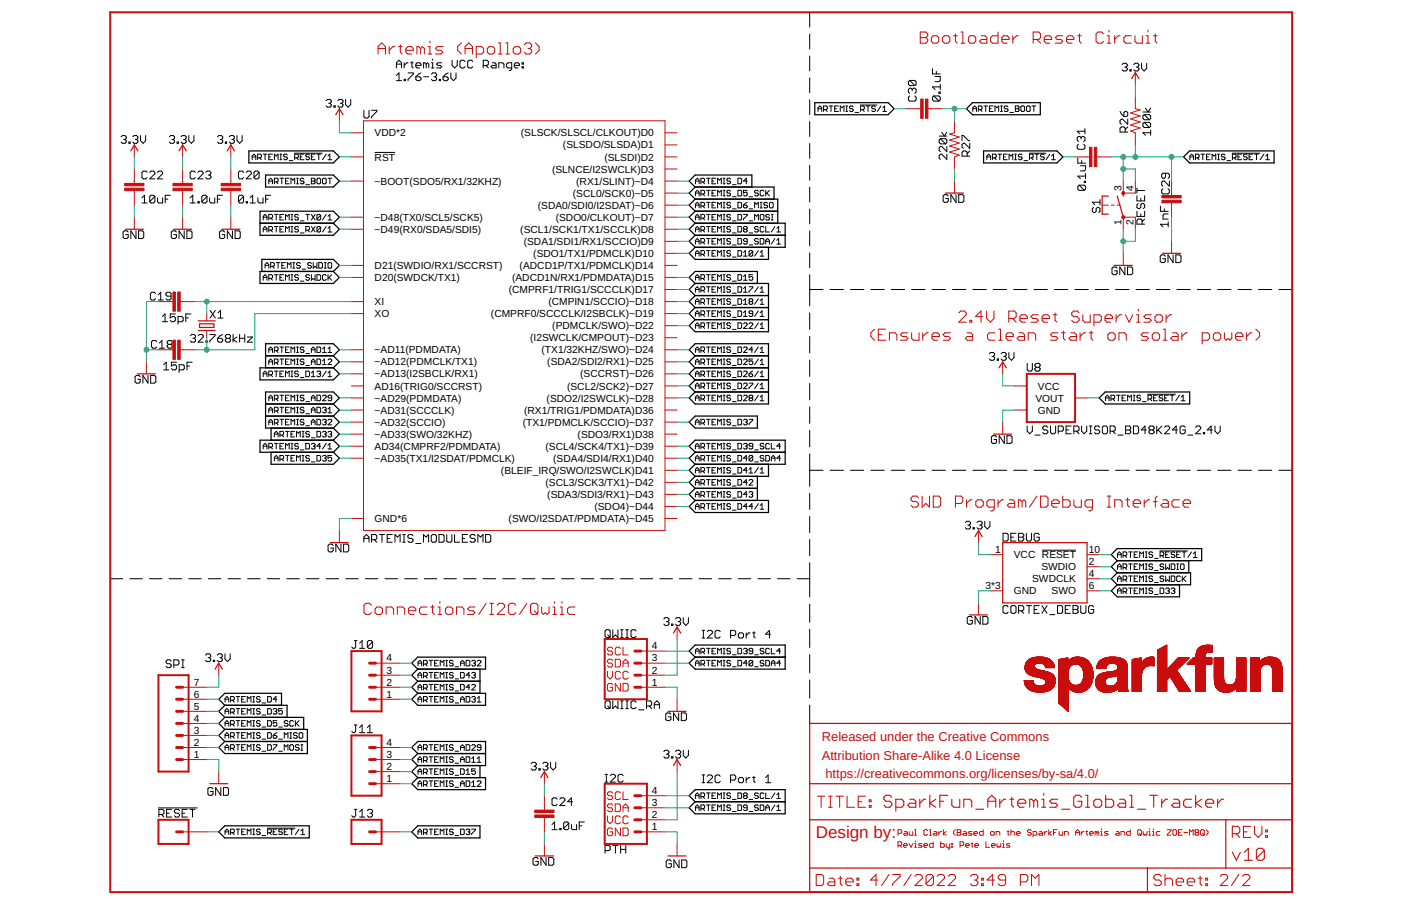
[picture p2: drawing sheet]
<svg xmlns="http://www.w3.org/2000/svg" width="432mm" height="279mm" viewBox="0 0 432 279" stroke-linecap="round" stroke-linejoin="round" font-family="sans-serif">
<defs><g id="words">
<text font-size="5.2" fill="#c90d0c" x="251.4" y="258.4">Design by:</text>
<g font-size="4" fill="#c90d0c">
<text x="253.3" y="228.7">Released under the Creative Commons</text>
<text x="253.3" y="234.2">Attribution Share-Alike 4.0 License</text>
<text x="254.4" y="239.8">https://creativecommons.org/licenses/by-sa/4.0/</text>
</g>
<g font-size="3.2">
<text x="115.5" y="42.1">VDD*2</text>
<text x="160.5" y="42.1">(SLSCK/SLSCL/CLKOUT)D0</text>
<text x="173.5" y="45.8">(SLSDO/SLSDA)D1</text>
<text x="115.5" y="49.5">RST</text>
<text x="170.1" y="53.2">(SLNCE/I2SWCLK)D3</text>
<text x="186.3" y="49.5">(SLSDI)D2</text>
<text x="115.5" y="56.9">~BOOT(SDO5/RX1/32KHZ)</text>
<text x="177.6" y="56.9">(RX1/SLINT)~D4</text>
<text x="345.7" y="59" transform="rotate(-90 345.7 59)">3</text>
<text x="349.4" y="59" transform="rotate(-90 349.4 59)">4</text>
<text x="165.8" y="64.4">(SDA0/SDI0/I2SDAT)~D6</text>
<text x="176.5" y="60.7">(SCL0/SCK0)~D5</text>
<text x="115.5" y="68.1">~D48(TX0/SCL5/SCK5)</text>
<text x="115.5" y="71.8">~D49(RX0/SDA5/SDI5)</text>
<text x="160.3" y="71.8">(SCL1/SCK1/TX1/SCCLK)D8</text>
<text x="171.3" y="68.1">(SDO0/CLKOUT)~D7</text>
<text x="345.7" y="69.3" transform="rotate(-90 345.7 69.3)">1</text>
<text x="349.4" y="69.3" transform="rotate(-90 349.4 69.3)">2</text>
<text x="161.4" y="75.5">(SDA1/SDI1/RX1/SCCIO)D9</text>
<text x="115.5" y="83">D21(SWDIO/RX1/SCCRST)</text>
<text x="160.2" y="83">(ADCD1P/TX1/PDMCLK)D14</text>
<text x="164.4" y="79.2">(SDO1/TX1/PDMCLK)D10</text>
<text x="115.5" y="86.7">D20(SWDCK/TX1)</text>
<text x="157.8" y="86.7">(ADCD1N/RX1/PDMDATA)D15</text>
<text x="115.5" y="94.1">XI</text>
<text x="156.8" y="90.4">(CMPRF1/TRIG1/SCCCLK)D17</text>
<text x="169" y="94.1">(CMPIN1/SCCIO)~D18</text>
<text x="115.5" y="97.8">XO</text>
<text x="151.3" y="97.8">(CMPRF0/SCCCLK/I2SBCLK)~D19</text>
<text x="170.2" y="101.5">(PDMCLK/SWO)~D22</text>
<text x="163.4" y="105.3">(I2SWCLK/CMPOUT)~D23</text>
<text x="115.5" y="109">~AD11(PDMDATA)</text>
<text x="115.5" y="112.7">~AD12(PDMCLK/TX1)</text>
<text x="166.9" y="109">(TX1/32KHZ/SWO)~D24</text>
<text x="168.7" y="112.7">(SDA2/SDI2/RX1)~D25</text>
<text x="115.5" y="116.4">~AD13(I2SBCLK/RX1)</text>
<text x="178.8" y="116.4">(SCCRST)~D26</text>
<text x="115.5" y="120.1">AD16(TRIG0/SCCRST)</text>
<text x="115.5" y="123.8">~AD29(PDMDATA)</text>
<text x="168.5" y="123.8">(SDO2/I2SWCLK)~D28</text>
<text x="174.8" y="120.1">(SCL2/SCK2)~D27</text>
<text x="319.2" y="123.8">VOUT</text>
<text x="319.9" y="120.1">VCC</text>
<text x="115.5" y="127.6">~AD31(SCCCLK)</text>
<text x="115.5" y="131.3">~AD32(SCCIO)</text>
<text x="161.1" y="131.3">(TX1/PDMCLK/SCCIO)~D37</text>
<text x="161.5" y="127.6">(RX1/TRIG1/PDMDATA)D36</text>
<text x="319.9" y="127.6">GND</text>
<text x="115.5" y="135">~AD33(SWO/32KHZ)</text>
<text x="178" y="135">(SDO3/RX1)D38</text>
<text x="115.5" y="138.7">AD34(CMPRF2/PDMDATA)</text>
<text x="115.5" y="142.4">~AD35(TX1/I2SDAT/PDMCLK)</text>
<text x="168.1" y="138.7">(SCL4/SCK4/TX1)~D39</text>
<text x="170.5" y="142.4">(SDA4/SDI4/RX1)D40</text>
<text x="154.4" y="146.1">(BLEIF_IRQ/SWO/I2SWCLK)D41</text>
<text x="168.1" y="149.9">(SCL3/SCK3/TX1)~D42</text>
<text x="168.7" y="153.6">(SDA3/SDI3/RX1)~D43</text>
<text x="115.5" y="161">GND*6</text>
<text x="156.8" y="161">(SWO/I2SDAT/PDMDATA)~D45</text>
<text x="183.2" y="157.3">(SDO4)~D44</text>
<text x="306.8" y="170.5">1</text>
<text x="312.5" y="172.2">VCC RESET</text>
<text x="335.6" y="170.5">10</text>
<text x="318.1" y="179.6">SWDCLK</text>
<text x="320.9" y="175.9">SWDIO</text>
<text x="335.6" y="178">4</text>
<text x="335.6" y="174.2">2</text>
<text x="303.8" y="181.7">3*3</text>
<text x="312.5" y="183.3">GND</text>
<text x="324.1" y="183.3">SWO</text>
<text x="335.6" y="181.7">6</text>
<text x="119.2" y="204">4</text>
<text x="200.9" y="204">3</text>
<text x="200.9" y="200.3">4</text>
<text x="119.2" y="207.7">3</text>
<text x="200.9" y="207.7">2</text>
<text x="59.7" y="215.1">6</text>
<text x="59.7" y="211.4">7</text>
<text x="119.2" y="215.1">1</text>
<text x="119.2" y="211.4">2</text>
<text x="200.9" y="211.4">1</text>
<text x="59.7" y="218.9">5</text>
<text x="59.7" y="226.3">3</text>
<text x="59.7" y="222.6">4</text>
<text x="59.7" y="233.7">1</text>
<text x="59.7" y="230">2</text>
<text x="119.2" y="233.7">3</text>
<text x="119.2" y="230">4</text>
<text x="119.2" y="237.4">2</text>
<text x="119.2" y="241.2">1</text>
<text x="200.9" y="244.9">4</text>
<text x="200.9" y="248.6">3</text>
<text x="200.9" y="256">1</text>
<text x="200.9" y="252.3">2</text>
</g>
</g></defs>
<g fill="none" stroke="#000" stroke-width=".31">
<path d="M122.2 19.8h1.6M124.6 19.4v1.6M125.8 19.4h-.4l-.8 .8M126.6 19.4h.8M127 19v1.6l.4 .4M131.4 19.8l-.4-.4h-.4v1.6M131.4 19.8v1.2M131.4 19.8l.4-.4 .3 .4v1.2M133 19.4h.3v1.6M133.3 18.2v.4M136.1 19.4h-1.1l-.4 .4 .4 .4h.7l.4 .4-.4 .4h-1.1M139.3 18.6v1.6l.8 .8 .8-.8v-1.6"/>
<path d="M143.3 19l-.4-.4h-.8l-.3 .4v1.6l.3 .4h.8l.4-.4M145.7 19l-.4-.4h-.8l-.4 .4v1.6l.4 .4h.8l.4-.4M151.7 19.4h.8l.4 .4v1.2h-1.2l-.4-.4 .4-.4h1.2M160.9 19.4h.4v.4h-.4zM345.8 19.9l.4-.4h.8l.4 .4v.4l-.4 .4M349.4 19.9l.4-.4h.8l.4 .4v.4l-.4 .4M351.8 19.5v1.6l.8 .8 .8-.8v-1.6M100.5 31.1l.4-.4h.8l.4 .4v.4l-.4 .4M101.3 31.9h.4M101.7 31.9l.4 .4v.3l-.4 .4h-.8l-.4-.4M102.9 32.6h.4v.4h-.4zM104.1 31.1l.4-.4h.8l.4 .4v.4l-.4 .4"/>
<path d="M104.9 31.9h.4M105.3 31.9l.4 .4v.3l-.4 .4h-.8l-.4-.4M106.5 30.7v1.6l.8 .7 .8-.7v-1.6M112.1 34v2l.4 .4h.8l.4-.4v-2M114.5 34h1.6v.4l-1.6 1.6v.4M122.2 21v-1.6l.8-.8 .8 .8v1.6M122.2 23.3l.8-.8v2.4M122.2 24.9h1.6M124.6 24.5h.4v.4h-.4zM125.8 22.5h1.6v.4l-1.6 1.6v.4M128.2 20.2h1.6v-.4l-.5-.4h-.7l-.4 .4v.8l.4 .4h.7M128.2 23.7h1.1l.5 .4v.4l-.5 .4h-.7l-.4-.4z"/>
<path d="M129.8 22.5l-1.6 1.2M130.6 23.7h1.5M133 21h.8M133 22.9l.3-.4h.9l.4 .4v.4l-.4 .4M133.8 23.7h.4M134.2 23.7l.4 .4v.4l-.4 .4h-.9l-.3-.4M135.4 24.5h.4v.4h-.4zM136.5 23.7h1.3l.3 .4v.4l-.3 .4h-.9l-.4-.4zM138.1 22.5l-1.6 1.2M139 22.5v1.6l.7 .8 .8-.8v-1.6M148.9 20.2h1.2l.4-.4v-.8l-.4-.4h-1.2v2.4M149.7 20.2l.8 .8"/>
<path d="M153.7 21v-1.6h1.2l.4 .4v1.2M157.7 21h-1.2l-.4-.4v-.8l.4-.4h1.2v2l-.4 .4h-.4M158.5 20.2h1.6v-.4l-.4-.4h-.8l-.4 .4v.8l.4 .4h.8M160.9 20.6h.4v.4h-.4zM252.1 33.5h1.2M252.1 34.4v-1.2l.6-.5 .6 .5v1.2M253.8 33.8h.9l.3-.3v-.5l-.3-.3h-.9v1.7M254.4 33.8l.6 .6M255.5 32.7h1.2M256.1 32.7v1.7M257.3 33.5h.5M258.4 32.7h-1.1v1.7h1.1"/>
<path d="M259 34.4v-1.7l.5 .5 .6-.5v1.7M260.7 32.7h.5M260.7 34.4h.5M261 32.7v1.7M263 33l-.3-.3h-.6l-.3 .3 .3 .5h.6l.3 .3v.3l-.3 .3h-.6l-.3-.3M263.5 34.7h1.2M265.2 32.4h5.1M265.2 33.8h.9l.3-.3v-.5l-.3-.3h-.9v1.7M265.8 33.8l.6 .6M267 32.7h1.1M267.5 32.7v1.7M269.8 33l-.3-.3h-.6l-.2 .3 .2 .5h.6l.3 .6-.3 .3h-.6l-.2-.3"/>
<path d="M271.5 32.7l-1.1 1.7M272.1 34.4h1.1M272.1 33.2l.5-.5v1.7M280.4 29.6l-.4 .4v.8l.4 .4h1.6l.3-.4v-.8l-.3-.4M280.4 24.8l-.4 .4v.8l.4 .4h1.6M280.4 24.8h1.6l.3 .4v.8l-.3 .4M280.4 24.8l1.6 1.6M281.2 27.6l-.4-.4h-.4l-.4 .4v.8l.4 .4M281.2 27.6l.4-.4h.4l.3 .4v.8l-.3 .4M281.2 27.6v.4M287.4 21.2v1.6h2.4M287.8 29.6l-.4 .4v.8l.4 .4h1.6"/>
<path d="M287.8 29.6h1.6l.4 .4v.8l-.4 .4M287.8 29.6l1.6 1.6M288.2 23.6h1.6v1.2l-.4 .4h-1.2M288.6 22v.8M289.4 28.4h.4v.4h-.4zM289.8 26v1.6M289.8 26.8h-2.4l.8 .8M299.8 34.4v-1.2l.6-.5 .6 .5v1.2M299.8 33.5h1.2M301.5 33.8h.9l.3-.3v-.5l-.3-.3h-.9v1.7M302.1 33.8l.6 .6M303.2 32.7h1.2"/>
<path d="M303.8 32.7v1.7M304.9 33.5h.6M306.1 32.7h-1.2v1.7h1.2M306.7 34.4v-1.7l.5 .5 .6-.5v1.7M308.4 32.7h.5M308.4 34.4h.5M308.7 32.7v1.7M310.7 33l-.3-.3h-.6l-.3 .5 .3 .3h.6l.3 .6-.3 .3h-.6l-.3-.3M311.2 34.7h1.2M312.9 32.7h.9l.3 .3-.3 .5 .3 .6-.3 .3h-.9zM312.9 33.5h.9M314.6 33l.3-.3h.6l.3 .3v1.1l-.3 .3h-.6l-.3-.3z"/>
<path d="M316.4 33l.3-.3h.5l.3 .3v1.1l-.3 .3h-.5l-.3-.3zM318.1 32.7h1.1M318.6 32.7v1.7M334.4 39.7v1.6M345.2 34.4l1.2 1.5M346.4 34.7l.4-.3h.4l.4 .3v.8l-.4 .4h-.8zM346.6 20.7h.4M347 20.7l.4 .4v.4l-.4 .4h-.8l-.4-.4M347.6 36.7v1.6l-1.6-1.6h-.4l-.4 .4v.8l.4 .4M347.6 39.1l-.8 .8M348.2 21.5h.4v.4h-.4zM350.2 20.7h.4"/>
<path d="M350.6 20.7l.4 .4v.4l-.4 .4h-.8l-.4-.4M352.3 34.5h2.3M352.7 35.3h1.5l.4 .5v.7l-.4 .4M352.7 37.7h1.5l.4 .4v.8l-.4 .4M352.7 37.7l-.4 .4v.8l.4 .4h1.5M352.7 35.3l-.4 .5v.7l.4 .4h1.5M352.7 37.7l1.5 1.6M352.7 35.3l1.5 1.6M353.1 33.3l.7 1.2 .8-1.2M37.3 42.2l.4-.4h.8l.4 .4v.4l-.4 .4M38.1 43h.4M38.5 43l.4 .4v.4l-.4 .4h-.8l-.4-.4"/>
<path d="M39.7 43.8h.4v.4h-.4zM40.9 42.2l.4-.4h.8l.4 .4v.4l-.4 .4M41.7 43h.4M42.1 43l.4 .4v.4l-.4 .4h-.8l-.4-.4M43.3 41.8v1.6l.8 .8 .8-.8v-1.6M45.3 53.2l-.4-.4h-.7l-.4 .4v1.6l.4 .4h.7l.4-.4M46.1 53.2l.4-.4h.8l.4 .4v.4l-1.6 1.6h1.6M48.5 53.2l.4-.4h.8l.4 .4v.4l-1.6 1.6h1.6M52.2 42.2l.4-.4h.8l.4 .4v.4l-.4 .4M53 43h.4M53.4 43l.4 .4v.4l-.4 .4h-.8l-.4-.4M54.6 43.8h.4v.4h-.4z"/>
<path d="M55.8 42.2l.4-.4h.8l.4 .4v.4l-.4 .4M56.6 43h.4M57 43l.4 .4v.4l-.4 .4h-.8l-.4-.4M58.2 41.8v1.6l.8 .8 .8-.8v-1.6M60.2 53.2l-.4-.4h-.8l-.4 .4v1.6l.4 .4h.8l.4-.4M61 53.2l.4-.4h.8l.4 .4v.4l-1.6 1.6h1.6M63.4 53.2l.4-.4h.8l.4 .4v.4l-.4 .4M64.2 54h.4M64.6 54l.4 .4v.4l-.4 .4h-.8l-.4-.4M67.1 42.2l.4-.4h.8l.3 .4v.4l-.3 .4M67.9 43h.4M68.3 43l.3 .4v.4l-.3 .4h-.8l-.4-.4"/>
<path d="M69.4 43.8h.4v.4h-.4zM70.7 42.2l.4-.4h.7l.4 .4v.4l-.4 .4M71.5 43h.3M71.8 43l.4 .4v.4l-.4 .4h-.7l-.4-.4M73 41.8v1.6l.9 .8 .7-.8v-1.6M75.1 53.2l-.4-.4h-.8l-.4 .4v1.6l.4 .4h.8l.4-.4M75.9 53.2l.4-.4h.8l.4 .4v.4l-1.6 1.6h1.6M77.7 49.3v-1.2l.6-.6 .5 .6v1.2M77.7 48.4h1.1M79.4 48.7h.9l.3-.3v-.6l-.3-.3h-.9v1.8M79.9 53.2l-.4-.4h-.8l-.4 .4v1.6M79.9 53.2v1.6l-.4 .4h-.8l-.4-.4"/>
<path d="M79.9 53.2l-1.6 1.6M80 48.7l.6 .6M81.1 47.5h1.2M81.7 47.5v1.8M82.8 56.7v-1.2l.6-.5 .6 .5v1.2M82.8 55.8h1.2M82.8 48.4h.6M84 47.5h-1.2v1.8h1.2M84.6 49.3v-1.8l.5 .6 .6-.6v1.8M84.6 56.1h.8l.3-.3v-.5l-.3-.3h-.8v1.7M85.1 56.1l.6 .6M86.3 47.5h.5"/>
<path d="M86.3 49.3h.5M86.3 55h1.1M86.6 47.5v1.8M86.8 55v1.7M88 55.8h.6M88.6 47.8l-.3-.3h-.6l-.3 .3 .3 .6h.6l.3 .3-.3 .6h-.6l-.3-.3M89.1 49.5h1.2M89.1 55h-1.1v1.7h1.1M89.7 56.7v-1.7l.6 .5 .5-.5v1.7M90.8 47.2h8.5M90.8 48.7h.9l.3-.3v-.6l-.3-.3h-.9v1.8M91.4 48.7l.6 .6"/>
<path d="M91.4 55h.6M91.4 56.7h.6M91.7 55v1.7M92.5 48.4h.6M93.7 55.3l-.3-.3h-.6l-.3 .3 .3 .5h.6l.3 .3-.3 .6h-.6l-.3-.3M93.7 47.5h-1.2v1.8h1.2M94.3 57h1.1M95.4 47.8l-.3-.3h-.5l-.3 .3 .3 .6h.5l.3 .3-.3 .6h-.5l-.3-.3M96 55.8h.8M96 55h.8l.3 .3-.3 .5 .3 .6-.3 .3h-.8zM96 48.4h.5M97.1 47.5h-1.1v1.8h1.1"/>
<path d="M97.7 47.5h1.1M98 55h.5l.3 .3v1.1l-.3 .3h-.5l-.3-.3v-1.1zM98.3 47.5v1.8M99.7 55h.5l.3 .3v1.1l-.3 .3h-.5l-.3-.3v-1.1zM100.5 47.5l-1.1 1.8M101.1 49.3h1.1M101.1 48.1l.6-.6v1.8M101.1 55h1.1M101.7 55v1.7M115.4 47h6.4M214.3 55.8h1.2M214.3 56.7v-1.2l.6-.5 .6 .5v1.2"/>
<path d="M214.3 59.5h1.2M216 59.8h.9l.3-.3v-.5l-.3-.3h-.9v1.7M216 56.1h.9l.3-.3v-.5l-.3-.3h-.9v1.7M216.6 59.8l.6 .6M216.6 56.1l.6 .6M217.7 58.7h1.2M217.7 55h1.2M218.3 55v1.7M218.3 58.7v1.7M219.5 55.8h.5M219.5 59.5h.5M220.6 58.7h-1.1v1.7h1.1"/>
<path d="M220.6 55h-1.1v1.7h1.1M221.2 56.7v-1.7l.5 .5 .6-.5v1.7M222.9 58.7h.6M222.9 55h.6M222.9 56.7h.6M223.2 55v1.7M223.2 58.7v1.7M225.2 55.3l-.3-.3h-.6l-.3 .5 .3 .3h.6l.3 .6-.3 .3h-.6l-.3-.3M225.2 59l-.3-.3h-.6l-.3 .3 .3 .5h.6l.3 .3-.3 .6h-.6l-.3-.3M225.7 57h1.2M227.4 58.7h.9l.3 .3v1.1l-.3 .3h-.9zM227.4 55h.9l.3 .3v1.1l-.3 .3h-.9z"/>
<path d="M230.3 58.7h-1.1v.8l.8-.2 .3 .2v.6l-.3 .3h-.6l-.2-.3M230.3 55.8h-1.1l.8-.8v1.7M233.7 59l-.3-.3h-.5l-.3 .6 .3 .2h.5l.3 .6-.3 .3h-.5l-.3-.3M235.4 59l-.3-.3h-.5l-.3 .3v1.1l.3 .3h.5l.3-.3M236 58.7v1.7M236.3 59.5l.9 .9M237.2 58.7l-1.2 1.1M289.5 42h2.3M289.8 42.8h1.6l.4 .4v.8l-.4 .4M289.8 42.8l-.3 .4v.8l.3 .4h1.6M289.8 42.8l1.6 1.6M290.2 40.8l.8 1.2 .8-1.2"/>
<path d="M291.8 45.2v1.6l-1.6-1.6h-.4l-.3 .4v.8l.3 .4M291.8 47.6v1.5l-1.6-1.5h-.4l-.3 .4v.8l.3 .3M296.5 43.4v-1.6h.4l1.6 1.6h.4M298.1 48.2v-1.2l-.4-.4h-.8l-.4 .4v1.2h2.4M298.9 44.2v1.6l-1.6-1.6h-.4l-.4 .4v.8l.4 .4M298.9 46.6l-.8 .8M304.2 48.4h1.1M304.2 49.3v-1.2l.5-.6 .6 .6v1.2M305.9 48.7h.8l.3-.3v-.6l-.3-.3h-.8v1.8M306.5 48.7l.5 .6M307.6 47.5h1.1M308.1 47.5v1.8"/>
<path d="M309.3 48.4h.6M310.4 47.5h-1.1v1.8h1.1M311 49.3v-1.8l.6 .6 .5-.6v1.8M312.7 47.5h.6M312.7 49.3h.6M313 47.5v1.8M315 47.8l-.3-.3h-.6l-.2 .3 .2 .6h.6l.3 .3-.3 .6h-.6l-.2-.3M315.6 49.5h1.1M317.2 47.2h5.1M317.3 48.7h.8l.3-.3v-.6l-.3-.3h-.8v1.8M317.9 48.7l.5 .6M319 47.5h1.1"/>
<path d="M319.6 47.5v1.8M321.8 47.8l-.2-.3h-.6l-.3 .3 .3 .6h.6l.2 .3-.2 .6h-.6l-.3-.3M323.6 47.5l-1.2 1.8M324.1 49.3h1.2M324.1 48.1l.6-.6v1.8M332.2 48.7v1.6h2.4M332.4 44.5l-.4 .4v.8l.4 .4h1.6l.4-.4v-.8l-.4-.4M332.6 57.1l-.4 .4v.8l.4 .4h1.6M332.6 57.1h1.6l.4 .4v.8l-.4 .4M332.6 57.1l1.6 1.6M333 51.1h1.6v1.2l-.4 .4h-1.2M333.2 42.5l-.4-.4h-.4l-.4 .4v.8l.4 .4"/>
<path d="M333.2 42.5l.4-.4h.4l.4 .4v.8l-.4 .4M333.2 42.5v.4M333.4 49.5v.8M334.2 55.9h.4v.4h-.4zM334.4 40.5h-2.4l.8 .8M334.6 53.5v1.6M334.6 54.3h-2.4l.8 .8M346.8 40.7v-1.2l-.4-.4h-.8l-.4 .4v1.2h2.4M350.4 58v1.6M350.4 58.8h2.4M354.6 40.9h-2.3l.8 .8M354.6 40.1v1.6"/>
<path d="M358.4 58.2l-.4 .4v.8l.4 .4h1.6l.4-.4v-.8l-.4-.4M359.2 53.4v1.2l-.4 .4h-.4l-.4-.4v-.8l.4-.4h1.6l.4 .4v.8l-.4 .4M360.4 55.8v1.6l-1.6-1.6h-.4l-.4 .4v.8l.4 .4M366.7 48.4h1.2M366.7 49.3v-1.2l.6-.6 .6 .6v1.2M368.4 48.7h.9l.3-.3v-.6l-.3-.3h-.9v1.8M369 48.7l.6 .6M370.1 47.5h1.2M370.7 47.5v1.8M371.9 48.4h.5M373 47.5h-1.1v1.8h1.1M373.6 49.3v-1.8l.5 .6 .6-.6v1.8"/>
<path d="M375.3 47.5h.6M375.3 49.3h.6M375.6 47.5v1.8M377.6 47.8l-.3-.3h-.6l-.3 .3 .3 .6h.6l.3 .3-.3 .6h-.6l-.3-.3M378.1 49.5h1.2M379.8 47.2h8.5M379.8 48.7h.9l.3-.3v-.6l-.3-.3h-.9v1.8M380.4 48.7l.6 .6M381.6 48.4h.5M382.7 47.5h-1.1v1.8h1.1M384.4 47.8l-.3-.3h-.5l-.3 .3 .3 .6h.5l.3 .3-.3 .6h-.5l-.3-.3M385 48.4h.6"/>
<path d="M386.1 47.5h-1.1v1.8h1.1M386.7 47.5h1.1M387.3 47.5v1.8M389.6 47.5l-1.2 1.8M390.1 49.3h1.1M390.1 48.1l.6-.6v1.8M39.5 71.6l-.4-.4h-.8l-.4 .4v1.6l.4 .4h.8l.4-.4v-.8h-.8M41.9 71.2v2.4l-1.6-2.4v2.4M42.7 71.2h1.2l.4 .4v1.6l-.4 .4h-1.2zM43.8 62.6h1.5M43.8 61l.7-.8v2.4M47.7 60.6l-.4-.4h-.8l-.4 .4v1.6"/>
<path d="M47.7 60.6v1.6l-.4 .4h-.8l-.4-.4M47.7 60.6l-1.6 1.6M48.5 61v1.2l.4 .4h1.2v-1.6M50.9 61.4h.8M52.5 60.2h-1.6v2.4M54.4 71.6l-.4-.4h-.8l-.4 .4v1.6l.4 .4h.8l.4-.4v-.8h-.8M56.8 71.2v2.4l-1.6-2.4v2.4M57.6 71.2h1.2l.4 .4v1.6l-.4 .4h-1.2zM58.6 62.6h1.6M58.6 61l.8-.8v2.4M61 62.2h.4v.4h-.4zM63.8 60.6l-.4-.4h-.8l-.4 .4v1.6"/>
<path d="M63.8 60.6v1.6l-.4 .4h-.8l-.4-.4M63.8 60.6l-1.6 1.6M64.6 61v1.2l.4 .4h1.2v-1.6M67 61.4h.8M68.6 60.2h-1.6v2.4M69.3 71.6l-.4-.4h-.8l-.4 .4v1.6l.4 .4h.8l.4-.4v-.8h-.8M71.6 71.2v2.4l-1.5-2.4v2.4M72.5 71.2h1.1l.4 .4v1.6l-.4 .4h-1.1zM75.1 60.6l-.4-.4h-.8l-.4 .4v1.6M75.1 60.6v1.6l-.4 .4h-.8l-.4-.4M75.1 60.6l-1.6 1.6M75.9 62.2h.4v.4h-.4z"/>
<path d="M77.1 62.6h1.6M77.1 61l.8-.8v2.4M79.5 61v1.2l.4 .4h1.2v-1.6M81.1 67.8v-1.1l.6-.6 .6 .6v1.1M81.1 71.5v-1.1l.6-.6 .6 .6v1.1M81.1 70.7h1.2M81.1 67h1.2M81.9 61.4h.8M82.8 67.3h.9l.3-.3v-.6l-.3-.3h-.9v1.7M82.8 71h.9l.3-.3v-.6l-.3-.3h-.9v1.7M83.4 71l.6 .5M83.4 67.3l.6 .5"/>
<path d="M83.5 60.2h-1.6v2.4M84.6 69.8h1.1M84.6 66.1h1.1M85.1 66.1v1.7M85.1 69.8v1.7M86.3 70.7h.5M86.3 67h.5M87.4 69.8h-1.1v1.7h1.1M87.4 66.1h-1.1v1.7h1.1M88 67.8v-1.7l.6 .6 .5-.6v1.7M88 71.5v-1.7l.6 .6 .5-.6v1.7M89.7 69.8h.6"/>
<path d="M89.7 71.5h.6M89.7 66.1h.6M89.7 67.8h.6M90 66.1v1.7M90 69.8v1.7M92 66.4l-.3-.3h-.6l-.3 .3 .3 .6h.6l.3 .3-.3 .5h-.6l-.3-.3M92 70.1l-.3-.3h-.6l-.3 .3 .3 .6h.6l.3 .3-.3 .5h-.6l-.3-.2M92.5 71.8h1.2M92.5 68.1h1.2M94.3 71h.8l.3-.3v-.6l-.3-.3h-.8v1.7M94.3 66.1h1.1M94.8 66.1v1.7"/>
<path d="M94.8 71l.6 .5M96 69.8l1.1 1.7M96 66.1l1.1 1.7M97.1 69.8l-1.1 1.7M97.1 66.1l-1.1 1.7M98.8 66.4l-.3-.3h-.5l-.3 .3v1.1M98.8 70.1l-.3-.3h-.5l-.3 .3v1.2M98.8 70.1v1.2l-.3 .2h-.5l-.3-.2M98.8 66.4v1.1l-.3 .3h-.5l-.3-.3M98.8 70.1l-1.1 1.2M98.8 66.4l-1.1 1.1M100.5 69.8l-1.1 1.7"/>
<path d="M100.5 66.1l-1.1 1.7M101.1 66.7l.6-.6v1.7M101.1 70.4l.6-.6v1.7M101.1 71.5h1.1M101.1 67.8h1.1M214.3 70.7h1.2M214.3 67h1.2M214.3 60.4v-1.1l.6-.6 .6 .6v1.1M214.3 64.1v-1.1l.6-.6 .6 .6v1.1M214.3 67.8v-1.1l.6-.6 .6 .6v1.1M214.3 71.5v-1.1l.6-.6 .6 .6v1.1M214.3 75.3v-1.2l.6-.5 .6 .5v1.2"/>
<path d="M214.3 79v-1.1l.6-.6 .6 .6v1.1M214.3 63.3h1.2M214.3 74.4h1.2M214.3 78.1h1.2M216 63.5h.9l.3-.2v-.6l-.3-.3h-.9v1.7M216 74.7h.9l.3-.3v-.5l-.3-.3h-.9v1.7M216 71h.9l.3-.3v-.6l-.3-.3h-.9v1.7M216 67.3h.9l.3-.3v-.6l-.3-.3h-.9v1.7M216 78.4h.9l.3-.3v-.5l-.3-.3h-.9v1.7M216.6 78.4l.6 .6M216.6 67.3l.6 .5M216.6 63.5l.6 .6"/>
<path d="M216.6 71l.6 .5M216.6 74.7l.6 .6M217.7 62.4h1.2M217.7 73.6h1.2M217.7 69.8h1.2M217.7 66.1h1.2M217.7 77.3h1.2M218.3 62.4v1.7M218.3 66.1v1.7M218.3 69.8v1.7M218.3 73.6v1.7M218.3 77.3v1.7"/>
<path d="M219.5 70.7h.5M219.5 67h.5M219.5 63.3h.5M219.5 74.4h.5M219.5 78.1h.5M220.6 62.4h-1.1v1.7h1.1M220.6 73.6h-1.1v1.7h1.1M220.6 69.8h-1.1v1.7h1.1M220.6 66.1h-1.1v1.7h1.1M220.6 77.3h-1.1v1.7h1.1M221.2 60.4v-1.7l.5 .6 .6-.6v1.7M221.2 64.1v-1.7l.5 .6 .6-.6v1.7"/>
<path d="M221.2 67.8v-1.7l.5 .6 .6-.6v1.7M221.2 71.5v-1.7l.5 .6 .6-.6v1.7M221.2 75.3v-1.7l.5 .5 .6-.5v1.7M221.2 79v-1.7l.5 .6 .6-.6v1.7M222.9 62.4h.6M222.9 73.6h.6M222.9 69.8h.6M222.9 71.5h.6M222.9 66.1h.6M222.9 67.8h.6M222.9 64.1h.6M222.9 60.4h.6"/>
<path d="M222.9 75.3h.6M222.9 77.3h.6M222.9 79h.6M223.2 62.4v1.7M223.2 66.1v1.7M223.2 69.8v1.7M223.2 73.6v1.7M223.2 77.3v1.7M225.2 62.7l-.3-.3h-.6l-.3 .6 .3 .3h.6l.3 .5-.3 .3h-.6l-.3-.3M225.2 66.4l-.3-.3h-.6l-.3 .3 .3 .6h.6l.3 .3-.3 .5h-.6l-.3-.3M225.2 70.1l-.3-.3h-.6l-.3 .3 .3 .6h.6l.3 .3-.3 .5h-.6l-.3-.2M225.2 73.9l-.3-.3h-.6l-.3 .5 .3 .3h.6l.3 .6-.3 .3h-.6l-.3-.3"/>
<path d="M225.2 77.6l-.3-.3h-.6l-.3 .6 .3 .2h.6l.3 .6-.3 .3h-.6l-.3-.3M225.7 71.8h1.2M225.7 68.1h1.2M225.7 64.4h1.2M225.7 60.7h1.2M225.7 75.5h1.2M225.7 79.3h1.2M227.4 62.4h.9l.3 .3v1.1l-.3 .3h-.9zM227.4 73.6h.9l.3 .3v1.1l-.3 .3h-.9zM227.4 69.8h.9l.3 .3v1.2l-.3 .2h-.9zM227.4 66.1h.9l.3 .3v1.1l-.3 .3h-.9zM227.4 77.3h.9l.3 .3v1.1l-.3 .3h-.9z"/>
<path d="M229.2 63.3h.8l.3 .5-.3 .3h-.6l-.2-.3zM229.2 66.1h1.1v.3l-1.1 1.1v.3M229.2 77.9l.5-.6v1.7M229.2 79h1.1M229.4 70.7l-.2-.3 .2-.6h.6l.3 .3-.3 .6M229.4 70.7l-.2 .3 .2 .5h.6l.3-.2-.3-.6M229.4 70.7h.6M230.3 74.4h-.9l-.2-.3 .2-.5h.6l.3 .3v1.1l-.3 .3h-.6l-.2-.3M230.3 62.4l-1.1 .9M230.9 71.8h1.1M230.9 68.1h1.1M230.9 64.4h1.1"/>
<path d="M230.9 60.7h1.1M230.9 75.5h1.1M232 77.6v1.1l-.3 .3h-.5l-.3-.3M232 77.6l-.3-.3h-.5l-.3 .3v1.1M232 77.6l-1.1 1.1M232.6 64.1v-1.7l.6 .6 .5-.6v1.7M232.6 67.8v-1.7l.6 .6 .5-.6v1.7M233.7 73.9l-.3-.3h-.5l-.3 .5 .3 .3h.5l.3 .6-.3 .3h-.5l-.3-.3M233.7 70.1l-.3-.3h-.5l-.3 .6 .3 .3h.5l.3 .6-.3 .2h-.5l-.3-.2M233.7 77.3l-1.1 1.7M234.3 62.4h.6M234.3 73.6h.8l.3 .3v1.1l-.3 .3h-.8z"/>
<path d="M234.3 64.1h.6M234.3 77.9l.6-.6v1.7M234.3 79h1.1M234.6 66.1h.5l.3 .3v1.1l-.3 .3h-.5l-.3-.3v-1.1zM234.6 62.4v1.7M235.4 70.1l-.3-.3h-.5l-.3 .3v1.2l.3 .2h.5l.3-.2M236 75.3v-1.2l.6-.5 .6 .5v1.2M236 69.8v1.7h1.2M236 74.4h1.2M236.6 62.7l-.3-.3h-.6l-.3 .6 .3 .3h.6l.3 .5-.3 .3h-.6l-.3-.3M237.2 66.4l-.3-.3h-.6l-.3 .3 .3 .6h.6l.3 .3-.3 .5h-.6l-.3-.3M237.4 62.4h.6l.3 .3v1.1l-.3 .3h-.6l-.2-.3v-1.1z"/>
<path d="M237.7 66.1h.6M237.7 67.8h.6M238 66.1v1.7M238.8 69.8l-1.1 1.7M238.8 73.6l-1.1 1.7M239.4 71.5h1.2M239.4 70.4l.6-.6v1.7M239.4 74.1l.6-.5v1.7M239.4 75.3h1.2M292.3 60.4l-.4-.4h-.8l-.4 .4v1.6l.4 .4h.8l.4-.4v-.8h-.8M294.7 60v2.4l-1.6-2.4v2.4M295.5 60h1.2l.4 .4v1.6l-.4 .4h-1.2z"/>
<path d="M337.1 64l-.4 .3v.9l.4 .4h.3l.4-.4v-.9l.4-.3h.4l.4 .3v.9l-.4 .4M339 61.6v1.6M339 62.4h-2.3l.7 .8M350.4 60.4v1.6h2.4v-1.6M350.4 65.2v1.5h2.4v-1.5M350.8 62.8l-.4 .4v.7l.4 .4h.4l.4-.4v-.7l.4-.4h.4l.4 .4v.7l-.4 .4M351.6 61.2v.8M351.6 66v.7M352 69.1v-1.2l-.4-.4h-.8l-.4 .4v1.2h2.4M352.8 67.5l-.8 .8M357.7 63.6v1.6h2.3M358.8 64.4v.8"/>
<path d="M359.2 79l-.4-.4h-.8l-.4 .4v1.6l.4 .4h.8l.4-.4v-.8h-.8M360 69.2h-2.3l.8 .8M360 68.4v1.6M360 66h-1.2l-.3 .4v1.2h1.5M361.6 78.6v2.4l-1.6-2.4v2.4M362.4 78.6h1.2l.4 .4v1.6l-.4 .4h-1.2zM47.9 90.5l-.4-.4h-.7l-.4 .4v1.6l.4 .4h.7l.4-.4M48.7 92.5h1.6M48.7 90.9l.8-.8v2.4M50.1 97.6l.8-.8v2.4M50.1 99.2h1.5M52.7 91.3h-1.2l-.4-.4v-.4l.4-.4h.8l.4 .4v1.6l-.4 .4h-.8l-.4-.4"/>
<path d="M54.1 96.8h-1.6v1.2l.8-.4h.4l.4 .4v.8l-.4 .4h-.8l-.4-.4M54.9 99.2h1.1l.5-.4v-.8l-.5-.4h-1.1v2.4M57.3 98h.7M58.8 96.8h-1.5v2.4M64.8 95.7l1.6 2.4M66.4 95.7l-1.6 2.4M67.2 96.5l.8-.8v2.4M67.2 98.1h1.5M81.1 86.4v-1.1l.6-.6 .6 .6v1.1M81.1 85.6h1.2M81.7 82.7v-1.1l.6-.6 .5 .6v1.1M81.7 81.9h1.1"/>
<path d="M82.8 85.9h.9l.3-.3v-.6l-.3-.3h-.9v1.7M83.4 82.1h.9l.3-.2v-.6l-.3-.3h-.9v1.7M83.4 85.9l.6 .5M84 82.1l.6 .6M84.6 84.7h1.1M85.1 81h1.2M85.1 84.7v1.7M85.7 81v1.7M86.3 85.6h.5M86.8 81.9h.6M87.4 84.7h-1.1v1.7h1.1M88 81h-1.2v1.7h1.2"/>
<path d="M88 86.4v-1.7l.6 .6 .5-.6v1.7M88.6 82.7v-1.7l.5 .6 .6-.6v1.7M89.7 84.7h.6M89.7 86.4h.6M90 84.7v1.7M90.3 81h.5M90.3 82.7h.5M90.6 81v1.7M92 85l-.3-.3h-.6l-.3 .3 .3 .6h.6l.3 .3-.3 .5h-.6l-.3-.3M92.5 81.3l-.2-.3h-.6l-.3 .6 .3 .3h.6l.2 .5-.2 .3h-.6l-.3-.3M92.5 86.7h1.2M93.1 83h1.2"/>
<path d="M95.4 85l-.3-.3h-.5l-.3 .3 .3 .6h.5l.3 .3-.3 .5h-.5l-.3-.3M96 81.3l-.3-.3h-.6l-.3 .6 .3 .3h.6l.3 .5-.3 .3h-.6l-.3-.3M96 84.7v1.7l.5-.5 .6 .5v-1.7M96.5 81v1.7l.6-.6 .6 .6v-1.7M97.7 84.7h.8l.3 .3v1.1l-.3 .3h-.8zM98.3 81h.8l.3 .3v1.1l-.3 .3h-.8zM100 81h.5M100 82.7h.5M100.2 81v1.7M100.5 85l-.3-.3h-.5l-.3 .3v1.1l.3 .3h.5l.3-.3M101.1 84.7v1.7M101.4 81h.6l.2 .3v1.1l-.2 .3h-.6l-.3-.3v-1.1z"/>
<path d="M101.4 85.6l.8 .8M102.2 84.7l-1.1 1.2M214.3 86.4v-1.1l.6-.6 .6 .6v1.1M214.3 90.1v-1.1l.6-.6 .6 .6v1.1M214.3 93.9v-1.2l.6-.6 .6 .6v1.2M214.3 97.6v-1.2l.6-.5 .6 .5v1.2M214.3 85.6h1.2M214.3 96.7h1.2M214.3 93h1.2M214.3 89.3h1.2M216 85.9h.9l.3-.3v-.6l-.3-.3h-.9v1.7M216 89.6h.9l.3-.3v-.6l-.3-.3h-.9v1.7"/>
<path d="M216 93.3h.9l.3-.3v-.6l-.3-.3h-.9v1.8M216 97h.9l.3-.3v-.6l-.3-.2h-.9v1.7M216.6 97l.6 .6M216.6 93.3l.6 .6M216.6 89.6l.6 .5M216.6 85.9l.6 .5M217.7 84.7h1.2M217.7 95.9h1.2M217.7 92.1h1.2M217.7 88.4h1.2M217.7 99.6h1.2M218.3 84.7v1.7"/>
<path d="M218.3 88.4v1.7M218.3 92.1v1.8M218.3 95.9v1.7M218.3 99.6v1.7M219.5 85.6h.5M219.5 96.7h.5M219.5 93h.5M219.5 89.3h.5M220.6 84.7h-1.1v1.7h1.1M220.6 88.4h-1.1v1.7h1.1M220.6 92.1h-1.1v1.8h1.1M220.6 95.9h-1.1v1.7h1.1"/>
<path d="M220.6 99.6h-1.1v1.7h1.1M221.2 86.4v-1.7l.5 .6 .6-.6v1.7M221.2 90.1v-1.7l.5 .6 .6-.6v1.7M221.2 93.9v-1.8l.5 .6 .6-.6v1.8M221.2 97.6v-1.7l.5 .5 .6-.5v1.7M222.9 84.7h.6M222.9 90.1h.6M222.9 86.4h.6M222.9 95.9h.6M222.9 97.6h.6M222.9 92.1h.6M222.9 93.9h.6"/>
<path d="M222.9 88.4h.6M222.9 99.6h.6M223.2 84.7v1.7M223.2 88.4v1.7M223.2 92.1v1.8M223.2 95.9v1.7M223.2 99.6v1.7M225.2 85l-.3-.3h-.6l-.3 .3 .3 .6h.6l.3 .3-.3 .5h-.6l-.3-.3M225.2 88.7l-.3-.3h-.6l-.3 .3 .3 .6h.6l.3 .3-.3 .5h-.6l-.3-.2M225.2 92.4l-.3-.3h-.6l-.3 .6 .3 .3h.6l.3 .6-.3 .3h-.6l-.3-.3M225.2 96.1l-.3-.2h-.6l-.3 .5 .3 .3h.6l.3 .6-.3 .3h-.6l-.3-.3M225.2 99.9l-.3-.3h-.6l-.3 .5 .3 .3h.6l.3 .6-.3 .3h-.6l-.3-.3"/>
<path d="M225.7 86.7h1.2M225.7 97.9h1.2M225.7 94.1h1.2M225.7 90.4h1.2M227.4 84.7h.9l.3 .3v1.1l-.3 .3h-.9zM227.4 88.4h.9l.3 .3v1.2l-.3 .2h-.9zM227.4 92.1h.9l.3 .3v1.2l-.3 .3h-.9zM227.4 95.9h.9l.3 .2v1.2l-.3 .3h-.9zM227.4 99.6h.9l.3 .3v1.1l-.3 .3h-.9zM229.2 90.1h1.1M229.2 99.9l.2-.3h.6l.3 .3v.2l-1.1 1.2h1.1M229.2 86.4h1.1"/>
<path d="M229.2 97.6h1.1M229.2 96.4l.5-.5v1.7M229.2 85.3l.5-.6v1.7M229.2 89l.5-.6v1.7M229.2 92.7l.5-.6v1.8M229.2 93.9h1.1M230.9 88.4h1.1l-1.1 1.7M230.9 99.9l.3-.3h.5l.3 .3v.2l-1.1 1.2h1.1M231.2 93l-.3-.3 .3-.6h.5l.3 .3-.3 .6M231.2 93l-.3 .3 .3 .6h.5l.3-.3-.3-.6M231.2 93h.5M232 84.7h-1.1v.9l.8-.3 .3 .3v.5l-.3 .3h-.5l-.3-.3"/>
<path d="M232 96.7h-.8l-.3-.3 .3-.5h.5l.3 .2v1.2l-.3 .3h-.5l-.3-.3M233.7 95.9l-1.1 1.7M233.7 92.1l-1.1 1.8M233.7 88.4l-1.1 1.7M233.7 99.6l-1.1 1.7M234.3 90.1h1.1M234.3 97.6h1.1M234.3 96.4l.6-.5v1.7M234.3 89l.6-.6v1.7M234.3 92.7l.6-.6v1.8M234.3 93.9h1.1M344.3 82.7l-.4-.4h-.8l-.4 .4v1.6l.4 .4h.8l.4-.4v-.8h-.8"/>
<path d="M346.7 82.3v2.4l-1.6-2.4v2.4M347.5 82.3h1.2l.4 .4v1.6l-.4 .4h-1.2zM43.2 116.2l-.4-.4h-.8l-.4 .4v1.6l.4 .4h.8l.4-.4v-.8h-.8M45.6 115.8v2.4l-1.6-2.4v2.4M46.4 115.8h1.2l.4 .4v1.6l-.4 .4h-1.2zM48.3 105.4l-.4-.4h-.8l-.4 .4v1.6l.4 .4h.8l.4-.4M49.1 107.4h1.6M49.1 105.8l.8-.8v2.4M50.4 112.5l.8-.8v2.4M50.4 114.1h1.6M51.9 106.2l-.4-.4v-.4l.4-.4h.8l.4 .4v.4l-.4 .4M51.9 106.2l-.4 .4v.4l.4 .4h.8l.4-.4v-.4l-.4-.4"/>
<path d="M51.9 106.2h.8M54.4 111.7h-1.6v1.2l.8-.4h.4l.4 .4v.8l-.4 .4h-.8l-.4-.4M55.2 114.1h1.2l.4-.4v-.8l-.4-.4h-1.2v2.4M57.6 112.9h.8M58.7 103.5l.4-.4h.8l.4 .4v.4l-.4 .4M59.2 111.7h-1.6v2.4M59.5 104.3h.4M59.9 104.3l.4 .4v.4l-.4 .4h-.8l-.4-.4M61.1 103.5l.4-.4h.8l.4 .4v.4l-1.6 1.6h1.6M63.5 105.1h.4v.4h-.4zM64.7 103.1h1.6v.4l-1.6 1.6v.4M67.1 104.3h1.1l.4 .4v.4l-.4 .4h-.7l-.4-.4z"/>
<path d="M68.6 103.1l-.8 .4-.7 .8M69.8 104.3l-.4-.4v-.4l.4-.4h.8l.4 .4v.4l-.4 .4M69.8 104.3h.8M69.8 104.3l-.4 .4v.4l.4 .4h.8l.4-.4v-.4l-.4-.4M71.8 103.1v2.4M73 103.9l-1.2 .8 1.2 .8M73.9 104.3h1.5M73.9 103.1v2.4M75.4 103.1v2.4M76.2 103.9h1.6l-1.6 1.6h1.6M81.1 116.2v-1.2l.6-.6 .6 .6v1.2M81.1 115.3h1.2"/>
<path d="M82.8 115.6h.9l.3-.3v-.6l-.3-.3h-.9v1.8M82.8 108.7v-1.1l.6-.6 .6 .6v1.1M82.8 112.4v-1.1l.6-.6 .6 .6v1.1M82.8 111.6h1.2M82.8 107.9h1.2M83.4 115.6l.6 .6M84.6 111.9h.8l.3-.3v-.6l-.3-.3h-.8v1.7M84.6 114.4h1.1M84.6 108.1h.8l.3-.2v-.6l-.3-.3h-.8v1.7M85.1 114.4v1.8M85.1 108.1l.6 .6M85.1 111.9l.6 .5"/>
<path d="M86.3 110.7h1.1M86.3 115.3h.5M86.3 107h1.1M86.8 107v1.7M86.8 110.7v1.7M87.4 114.4h-1.1v1.8h1.1M88 116.2v-1.8l.6 .6 .5-.6v1.8M88 111.6h.6M88 107.9h.6M89.1 107h-1.1v1.7h1.1M89.1 110.7h-1.1v1.7h1.1M89.7 114.4h.6"/>
<path d="M89.7 108.7v-1.7l.6 .6 .5-.6v1.7M89.7 112.4v-1.7l.6 .6 .5-.6v1.7M89.7 116.2h.6M90 114.4v1.8M91.4 108.7h.6M91.4 110.7h.6M91.4 112.4h.6M91.4 107h.6M91.7 107v1.7M91.7 110.7v1.7M92 114.7l-.3-.3h-.6l-.3 .3 .3 .6h.6l.3 .3-.3 .6h-.6l-.3-.3M92.5 116.4h1.2"/>
<path d="M93.7 107.3l-.3-.3h-.6l-.3 .3 .3 .6h.6l.3 .2-.3 .6h-.6l-.3-.3M93.7 111l-.3-.3h-.6l-.3 .3 .3 .6h.6l.3 .3-.3 .5h-.6l-.3-.3M94.3 114.4h.8l.3 .3v1.2l-.3 .3h-.8zM94.3 112.7h1.1M94.3 109h1.1M96 108.7v-1.1l.5-.6 .6 .6v1.1M96 112.4v-1.1l.5-.6 .6 .6v1.1M96 115l.5-.6v1.8M96 116.2h1.1M96 111.6h1.1M96 107.9h1.1M97.7 107h.8l.3 .3v1.1l-.3 .3h-.8z"/>
<path d="M97.7 110.7h.8l.3 .3v1.1l-.3 .3h-.8zM97.7 114.7l.3-.3h.5l.3 .3-.3 .6M98.3 115.3h.2M98.5 115.3l.3 .3-.3 .6h-.5l-.3-.3M99.4 108.7h1.1M99.4 112.4h1.1M99.4 107.6l.6-.6v1.7M99.4 111.3l.6-.6v1.7M100.5 114.4l-1.1 1.8M101.1 108.7h1.1M101.1 111l.3-.3h.6l.2 .3v.3l-1.1 1.1h1.1M101.1 107.6l.6-.6v1.7"/>
<path d="M101.1 115l.6-.6v1.8M101.1 116.2h1.1M214.3 101.3v-1.2l.6-.5 .6 .5v1.2M214.3 108.7v-1.1l.6-.6 .6 .6v1.1M214.3 112.4v-1.1l.6-.6 .6 .6v1.1M214.3 116.2v-1.2l.6-.6 .6 .6v1.2M214.3 119.9v-1.2l.6-.5 .6 .5v1.2M214.3 115.3h1.2M214.3 111.6h1.2M214.3 119h1.2M214.3 100.4h1.2M214.3 107.9h1.2"/>
<path d="M216 119.3h.9l.3-.3v-.6l-.3-.2h-.9v1.7M216 111.9h.9l.3-.3v-.6l-.3-.3h-.9v1.7M216 115.6h.9l.3-.3v-.6l-.3-.3h-.9v1.8M216 100.7h.9l.3-.3v-.5l-.3-.3h-.9v1.7M216 108.1h.9l.3-.2v-.6l-.3-.3h-.9v1.7M216.6 100.7l.6 .6M216.6 111.9l.6 .5M216.6 119.3l.6 .6M216.6 108.1l.6 .6M216.6 115.6l.6 .6M217.7 118.2h1.2M217.7 110.7h1.2"/>
<path d="M217.7 114.4h1.2M217.7 107h1.2M218.3 107v1.7M218.3 110.7v1.7M218.3 114.4v1.8M218.3 118.2v1.7M219.5 115.3h.5M219.5 111.6h.5M219.5 119h.5M219.5 100.4h.5M219.5 107.9h.5M220.6 118.2h-1.1v1.7h1.1"/>
<path d="M220.6 107h-1.1v1.7h1.1M220.6 110.7h-1.1v1.7h1.1M220.6 114.4h-1.1v1.8h1.1M221.2 101.3v-1.7l.5 .5 .6-.5v1.7M221.2 108.7v-1.7l.5 .6 .6-.6v1.7M221.2 112.4v-1.7l.5 .6 .6-.6v1.7M221.2 116.2v-1.8l.5 .6 .6-.6v1.8M221.2 119.9v-1.7l.5 .5 .6-.5v1.7M222.9 118.2h.6M222.9 108.7h.6M222.9 110.7h.6M222.9 114.4h.6"/>
<path d="M222.9 116.2h.6M222.9 112.4h.6M222.9 119.9h.6M222.9 101.3h.6M222.9 107h.6M223.2 107v1.7M223.2 110.7v1.7M223.2 114.4v1.8M223.2 118.2v1.7M225.2 107.3l-.3-.3h-.6l-.3 .3 .3 .6h.6l.3 .2-.3 .6h-.6l-.3-.3M225.2 111l-.3-.3h-.6l-.3 .6 .3 .3h.6l.3 .5-.3 .3h-.6l-.3-.3M225.2 114.7l-.3-.3h-.6l-.3 .3 .3 .6h.6l.3 .3-.3 .6h-.6l-.3-.3"/>
<path d="M225.2 118.4l-.3-.2h-.6l-.3 .5 .3 .3h.6l.3 .6-.3 .3h-.6l-.3-.3M225.7 116.4h1.2M225.7 112.7h1.2M225.7 101.6h1.2M225.7 109h1.2M227.4 118.2h.9l.3 .2v1.2l-.3 .3h-.9zM227.4 114.4h.9l.3 .3v1.2l-.3 .3h-.9zM227.4 107h.9l.3 .3v1.1l-.3 .3h-.9zM227.4 110.7h.9l.3 .3v1.1l-.3 .3h-.9zM229.2 118.4l.2-.2h.6l.3 .2v.3l-1.1 1.2h1.1M229.2 107.3l.2-.3h.6l.3 .3v.3l-1.1 1.1h1.1M229.2 111l.2-.3h.6l.3 .3v.3l-1.1 1.1h1.1"/>
<path d="M229.2 114.7l.2-.3h.6l.3 .3v.3l-1.1 1.2h1.1M230.9 115.3h.8l.3 .6-.3 .3h-.5l-.3-.3zM230.9 118.2h1.1v.2l-1.1 1.2v.3M232 110.7h-1.1v.9l.5-.3 .6 .3v.5l-.3 .3h-.5l-.3-.3M232 107.9h-1.1l.8-.9v1.7M232 114.4l-1.1 .9M233.7 110.7l-1.1 1.7M233.7 118.2l-1.1 1.7M233.7 107l-1.1 1.7M233.7 114.4l-1.1 1.8M234.3 108.7h1.1M234.3 116.2h1.1"/>
<path d="M234.3 100.1l.6-.5v1.7M234.3 107.6l.6-.6v1.7M234.3 111.3l.6-.6v1.7M234.3 115l.6-.6v1.8M234.3 118.7l.6-.5v1.7M234.3 112.4h1.1M234.3 119.9h1.1M234.3 101.3h1.1M304.9 109.1l.5-.4h.8l.3 .4v.4l-.3 .4M305.8 109.9h.4M306.2 109.9l.3 .4v.4l-.3 .4h-.8l-.5-.4M307.4 110.7h.3v.4h-.3z"/>
<path d="M308.5 109.1l.4-.4h.8l.4 .4v.4l-.4 .4M309.4 109.9h.3M309.7 109.9l.4 .4v.4l-.4 .4h-.8l-.4-.4M310.9 108.7v1.6l.8 .8 .8-.8v-1.6M316.6 112.1v1.9l.4 .4h.8l.4-.4v-1.9M319.4 113.3l-.4-.4v-.4l.4-.4h.8l.4 .4v.4l-.4 .4M319.4 113.3l-.4 .3v.4l.4 .4h.8l.4-.4v-.4l-.4-.3M319.4 113.3h.8M81.1 138.5v-1.2l.6-.6 .6 .6v1.2M81.1 137.6h1.2M82.8 137.9h.9l.3-.3v-.6l-.3-.3h-.9v1.8M82.8 123.6v-1.2l.6-.5 .6 .5v1.2"/>
<path d="M82.8 127.3v-1.1l.6-.6 .6 .6v1.1M82.8 131v-1.1l.6-.6 .6 .6v1.1M82.8 122.7h1.2M82.8 126.4h1.2M82.8 130.2h1.2M83.4 137.9l.6 .6M84.6 136.7h1.1M84.6 123h.8l.3-.3v-.5l-.3-.3h-.8v1.7M84.6 126.7h.8l.3-.3v-.5l-.3-.3h-.8v1.7M84.6 130.5h.8l.3-.3v-.6l-.3-.3h-.8v1.7M84.6 134.7v-1.1l.5-.6 .6 .6v1.1M84.6 133.9h1.1"/>
<path d="M85.1 136.7v1.8M85.1 126.7l.6 .6M85.1 123l.6 .6M85.1 130.5l.6 .5M86.3 134.2h.8l.3-.3v-.6l-.3-.3h-.8v1.7M86.3 121.9h1.1M86.3 137.6h.5M86.3 125.6h1.1M86.3 129.3h1.1M86.8 121.9v1.7M86.8 125.6v1.7M86.8 129.3v1.7"/>
<path d="M86.8 134.2l.6 .5M87.4 136.7h-1.1v1.8h1.1M88 122.7h.6M88 138.5v-1.8l.6 .6 .5-.6v1.8M88 133h1.1M88 126.4h.6M88 130.2h.6M88.6 133v1.7M89.1 121.9h-1.1v1.7h1.1M89.1 125.6h-1.1v1.7h1.1M89.1 129.3h-1.1v1.7h1.1M89.7 136.7h.6"/>
<path d="M89.7 123.6v-1.7l.6 .5 .5-.5v1.7M89.7 127.3v-1.7l.6 .6 .5-.6v1.7M89.7 131v-1.7l.6 .6 .5-.6v1.7M89.7 133.9h.6M89.7 138.5h.6M90 136.7v1.8M90.8 133h-1.1v1.7h1.1M91.4 134.7v-1.7l.6 .6 .5-.6v1.7M91.4 121.9h.6M91.4 123.6h.6M91.4 125.6h.6M91.4 127.3h.6"/>
<path d="M91.4 129.3h.6M91.4 131h.6M91.7 121.9v1.7M91.7 125.6v1.7M91.7 129.3v1.7M92 137l-.3-.3h-.6l-.3 .3 .3 .6h.6l.3 .3-.3 .6h-.6l-.3-.3M92.5 138.7h1.2M93.1 133h.6M93.1 134.7h.6M93.4 133v1.7M93.7 125.9l-.3-.3h-.6l-.3 .3 .3 .5h.6l.3 .3-.3 .6h-.6l-.3-.3M93.7 122.2l-.3-.3h-.6l-.3 .3 .3 .5h.6l.3 .3-.3 .6h-.6l-.3-.3"/>
<path d="M93.7 129.6l-.3-.3h-.6l-.3 .3 .3 .6h.6l.3 .3-.3 .5h-.6l-.3-.3M94.3 136.7h.8l.3 .3v1.2l-.3 .3h-.8zM94.3 123.9h1.1M94.3 127.6h1.1M94.3 131.3h1.1M95.4 133.3l-.3-.3h-.5l-.3 .3 .3 .6h.5l.3 .3-.3 .5h-.5l-.3-.2M96 137l.2-.3h.6l.3 .3-.3 .6M96 123.6v-1.2l.5-.5 .6 .5v1.2M96 127.3v-1.1l.5-.6 .6 .6v1.1M96 131v-1.1l.5-.6 .6 .6v1.1M96 122.7h1.1M96 135h1.1"/>
<path d="M96 126.4h1.1M96 130.2h1.1M96.5 137.6h.3M96.8 137.6l.3 .3-.3 .6h-.6l-.2-.3M97.7 121.9h.8l.3 .3v1.1l-.3 .3h-.8zM97.7 125.6h.8l.3 .3v1.1l-.3 .3h-.8zM97.7 129.3h.8l.3 .3v1.1l-.3 .3h-.8zM97.7 133h.8l.3 .3v1.2l-.3 .2h-.8zM98.8 137.6h-1.1l.8-.9v1.8M99.4 129.6l.3-.3h.5l.3 .3-.3 .6M99.4 122.2l.3-.3h.5l.3 .3v.2l-1.1 1.2h1.1M99.4 133.3l.3-.3h.5l.3 .3-.3 .6"/>
<path d="M99.4 125.9l.3-.3h.5l.3 .3-.3 .5M100 133.9h.2M100 126.4h.2M100 130.2h.2M100.2 133.9l.3 .3-.3 .5h-.5l-.3-.2M100.2 126.4l.3 .3-.3 .6h-.5l-.3-.3M100.2 130.2l.3 .3-.3 .5h-.5l-.3-.3M100.5 136.7l-1.1 1.8M101.1 129.6l.3-.3h.6l.2 .3v.3l-1.1 1.1h1.1M101.1 133.3l.3-.3h.6l.2 .3-.2 .6M101.1 126.2l.6-.6v1.7M101.1 137.3l.6-.6v1.8"/>
<path d="M101.1 138.5h1.1M101.1 127.3h1.1M101.7 133.9h.3M102 133.9l.2 .3-.2 .5h-.6l-.3-.2M102.2 122.7h-.8l-.3-.3 .3-.5h.6l.2 .3v1.1l-.2 .3h-.6l-.3-.3M214.3 122.7h1.2M214.3 123.6v-1.2l.6-.5 .6 .5v1.2M214.3 131v-1.1l.6-.6 .6 .6v1.1M214.3 138.5v-1.2l.6-.6 .6 .6v1.2M214.3 137.6h1.2M214.3 130.2h1.2M216 137.9h.9l.3-.3v-.6l-.3-.3h-.9v1.8"/>
<path d="M216 123h.9l.3-.3v-.5l-.3-.3h-.9v1.7M216 130.5h.9l.3-.3v-.6l-.3-.3h-.9v1.7M216.6 137.9l.6 .6M216.6 123l.6 .6M216.6 130.5l.6 .5M217.7 136.7h1.2M217.7 121.9h1.2M217.7 129.3h1.2M218.3 121.9v1.7M218.3 129.3v1.7M218.3 136.7v1.8M219.5 122.7h.5"/>
<path d="M219.5 137.6h.5M219.5 130.2h.5M220.6 136.7h-1.1v1.8h1.1M220.6 121.9h-1.1v1.7h1.1M220.6 129.3h-1.1v1.7h1.1M221.2 123.6v-1.7l.5 .5 .6-.5v1.7M221.2 131v-1.7l.5 .6 .6-.6v1.7M221.2 138.5v-1.8l.5 .6 .6-.6v1.8M222.9 136.7h.6M222.9 121.9h.6M222.9 123.6h.6M222.9 138.5h.6"/>
<path d="M222.9 129.3h.6M222.9 131h.6M223.2 121.9v1.7M223.2 129.3v1.7M223.2 136.7v1.8M225.2 122.2l-.3-.3h-.6l-.3 .5 .3 .3h.6l.3 .6-.3 .3h-.6l-.3-.3M225.2 129.6l-.3-.3h-.6l-.3 .6 .3 .3h.6l.3 .5-.3 .3h-.6l-.3-.3M225.2 137l-.3-.3h-.6l-.3 .6 .3 .3h.6l.3 .6-.3 .3h-.6l-.3-.3M225.7 123.9h1.2M225.7 138.7h1.2M225.7 120.2h1.2M225.7 131.3h1.2"/>
<path d="M227.4 136.7h.9l.3 .3v1.2l-.3 .3h-.9zM227.4 121.9h.9l.3 .3v1.1l-.3 .3h-.9zM227.4 129.3h.9l.3 .3v1.1l-.3 .3h-.9zM229.2 137l.2-.3h.6l.3 .3-.3 .6M229.2 122.2l.2-.3h.6l.3 .3v.2l-1.1 1.2h1.1M229.2 129.6l.2-.3h.6l.3 .3-.3 .6M229.7 137.6h.3M229.7 130.2h.3M230 130.2l.3 .3-.3 .5h-.6l-.2-.3M230 137.6l.3 .3-.3 .6h-.6l-.2-.3M230.9 129.3h1.1v.3l-1.1 1.1v.3M231.2 122.7h.5"/>
<path d="M231.2 122.7l-.3-.3 .3-.5h.5l.3 .3-.3 .5M231.2 122.7l-.3 .3 .3 .6h.5l.3-.3-.3-.6M232 137.6h-.8l-.3-.3 .3-.6h.5l.3 .3v1.2l-.3 .3h-.5l-.3-.3M232.6 138.7h1.1M233.7 121.9l-1.1 1.7M234.3 123.6h1.1M234.3 122.4l.6-.5v1.7M235.4 137l-.3-.3h-.5l-.3 .6 .3 .3h.5l.3 .6-.3 .3h-.5l-.3-.3M237.2 137l-.3-.3h-.6l-.3 .3v1.2l.3 .3h.6l.3-.3M237.7 136.7v1.8h1.1M240.6 137.6h-1.2l.9-.9v1.8M307.1 134.8l-.4-.4h-.8l-.3 .4v1.6l.3 .3h.8l.4-.3v-.8h-.8"/>
<path d="M309.5 134.4v2.3l-1.5-2.3v2.3M310.3 134.4h1.2l.4 .4v1.6l-.4 .3h-1.2zM316.6 131.4v1.6l.8 .8 .8-.8v-1.6M319 134.2h1.6M323 131.8l-.4-.4h-.8l-.4 .4v.4l.4 .4h.8l.4 .4v.4l-.4 .4h-.8l-.4-.4M323.8 131.4v2l.4 .4h.8l.4-.4v-2M326.2 133h1.2l.3-.4v-.8l-.3-.4h-1.2v2.4M328.6 132.6h.8M330.2 131.4h-1.6v2.4h1.6M331 133h1.1l.4-.4v-.8l-.4-.4h-1.1v2.4M331.7 133l.8 .8M333.4 131.4v1.6l.7 .8 .8-.8v-1.6"/>
<path d="M335.7 131.4h.8M335.7 133.8h.8M336.1 131.4v2.4M338.9 131.8l-.4-.4h-.8l-.3 .4v.4l.3 .4h.8l.4 .4v.4l-.4 .4h-.8l-.3-.4M340.1 131.4h.8l.4 .4v1.6l-.4 .4h-.8l-.4-.4v-1.6zM340.7 123.6v-1.2l.6-.5 .5 .5v1.2M340.7 122.7h1.1M342.1 133h1.2l.4-.4v-.8l-.4-.4h-1.2v2.4M342.4 123h.9l.3-.3v-.5l-.3-.3h-.9v1.7M342.9 133l.8 .8M343 123l.6 .6M344.1 121.9h1.2"/>
<path d="M344.5 134.2h1.6M344.7 121.9v1.7M345.8 122.7h.6M346.9 131.4h1.2l.4 .4v.4l-.4 .4 .4 .4v.4l-.4 .4h-1.2zM346.9 132.6h1.2M347 121.9h-1.2v1.7h1.2M347.6 123.6v-1.7l.5 .5 .6-.5v1.7M349.3 121.9h.5M349.3 123.6h.5M349.3 131.4h1.2l.4 .4v1.6l-.4 .4h-1.2zM349.5 121.9v1.7M351.5 122.2l-.2-.3h-.6l-.3 .3 .3 .5h.6l.2 .3-.2 .6h-.6l-.3-.3"/>
<path d="M352.1 123.9h1.2M353.3 132.6h-1.6l1.2-1.2v2.4M353.8 121.6h8.5M353.8 123h.9l.3-.3v-.5l-.3-.3h-.9v1.7M354.4 123l.6 .6M354.5 132.6l-.4-.4v-.4l.4-.4h.8l.4 .4v.4l-.4 .4M354.5 132.6h.8M354.5 132.6l-.4 .4v.4l.4 .4h.8l.4-.4v-.4l-.4-.4M355.5 122.7h.6M356.5 131.4v2.4M356.7 121.9h-1.2v1.7h1.2M356.9 132.6l1.2 1.2"/>
<path d="M358.1 131.4l-1.6 1.6M358.4 122.2l-.3-.3h-.6l-.2 .3 .2 .5h.6l.3 .3-.3 .6h-.6l-.2-.3M358.9 131.8l.4-.4h.8l.4 .4v.4l-1.6 1.6h1.6M359 122.7h.5M360.1 121.9h-1.1v1.7h1.1M360.7 121.9h1.1M361.3 121.9v1.7M362.9 132.6h-1.6l1.2-1.2v2.4M363.5 121.9l-1.1 1.7M364.1 123.6h1.1M364.1 122.4l.6-.5v1.7M365.3 131.8l-.4-.4h-.8l-.4 .4v1.6l.4 .4h.8l.4-.4v-.8h-.8"/>
<path d="M366.1 134.2h1.6M368.5 131.8l.4-.4h.8l.4 .4v.4l-1.6 1.6h1.6M370.9 133.4h.4v.4h-.4zM373.7 132.6h-1.6l1.2-1.2v2.4M374.5 131.4v1.6l.8 .8 .8-.8v-1.6M84.6 142.2v-1.2l.5-.5 .6 .5v1.2M84.6 141.3h1.1M86.3 141.6h.8l.3-.3v-.6l-.3-.2h-.8v1.7M86.8 141.6l.6 .6M88 140.5h1.1M88.6 140.5v1.7M89.7 141.3h.6"/>
<path d="M90.8 140.5h-1.1v1.7h1.1M91.4 142.2v-1.7l.6 .5 .5-.5v1.7M93.1 140.5h.6M93.1 142.2h.6M93.4 140.5v1.7M95.4 140.7l-.3-.2h-.5l-.3 .2 .3 .6h.5l.3 .3-.3 .6h-.5l-.3-.3M96 142.5h1.1M97.7 140.5h.8l.3 .2v1.2l-.3 .3h-.8zM99.4 140.7l.3-.2h.5l.3 .2-.3 .6M100 141.3h.2M100.2 141.3l.3 .3-.3 .6h-.5l-.3-.3M102.2 140.5h-1.1v.8l.6-.3 .5 .3v.6l-.2 .3h-.6l-.3-.3"/>
<path d="M214.3 142.2v-1.2l.6-.5 .6 .5v1.2M214.3 145.9v-1.2l.6-.5 .6 .5v1.2M214.3 149.6v-1.1l.6-.6 .6 .6v1.1M214.3 153.3v-1.1l.6-.6 .6 .6v1.1M214.3 157v-1.1l.6-.6 .6 .6v1.1M214.3 141.3h1.2M214.3 145h1.2M214.3 156.2h1.2M214.3 148.8h1.2M214.3 152.5h1.2M216 141.6h.9l.3-.3v-.6l-.3-.2h-.9v1.7M216 145.3h.9l.3-.3v-.5l-.3-.3h-.9v1.7"/>
<path d="M216 149h.9l.3-.2v-.6l-.3-.3h-.9v1.7M216 152.8h.9l.3-.3v-.6l-.3-.3h-.9v1.7M216 156.5h.9l.3-.3v-.6l-.3-.3h-.9v1.7M216.6 141.6l.6 .6M216.6 145.3l.6 .6M216.6 156.5l.6 .5M216.6 149l.6 .6M216.6 152.8l.6 .5M217.7 140.5h1.2M217.7 144.2h1.2M217.7 155.3h1.2M217.7 147.9h1.2"/>
<path d="M217.7 151.6h1.2M218.3 140.5v1.7M218.3 144.2v1.7M218.3 147.9v1.7M218.3 151.6v1.7M218.3 155.3v1.7M219.5 141.3h.5M219.5 145h.5M219.5 156.2h.5M219.5 148.8h.5M219.5 152.5h.5M220.6 140.5h-1.1v1.7h1.1"/>
<path d="M220.6 144.2h-1.1v1.7h1.1M220.6 147.9h-1.1v1.7h1.1M220.6 151.6h-1.1v1.7h1.1M220.6 155.3h-1.1v1.7h1.1M221.2 157v-1.7l.5 .6 .6-.6v1.7M221.2 142.2v-1.7l.5 .5 .6-.5v1.7M221.2 145.9v-1.7l.5 .5 .6-.5v1.7M221.2 149.6v-1.7l.5 .6 .6-.6v1.7M221.2 153.3v-1.7l.5 .6 .6-.6v1.7M222.9 140.5h.6M222.9 142.2h.6M222.9 144.2h.6"/>
<path d="M222.9 145.9h.6M222.9 155.3h.6M222.9 157h.6M222.9 147.9h.6M222.9 149.6h.6M222.9 151.6h.6M222.9 153.3h.6M223.2 140.5v1.7M223.2 144.2v1.7M223.2 147.9v1.7M223.2 151.6v1.7M223.2 155.3v1.7"/>
<path d="M225.2 140.7l-.3-.2h-.6l-.3 .2 .3 .6h.6l.3 .3-.3 .6h-.6l-.3-.3M225.2 144.5l-.3-.3h-.6l-.3 .5 .3 .3h.6l.3 .6-.3 .3h-.6l-.3-.3M225.2 148.2l-.3-.3h-.6l-.3 .6 .3 .3h.6l.3 .5-.3 .3h-.6l-.3-.3M225.2 151.9l-.3-.3h-.6l-.3 .6 .3 .3h.6l.3 .5-.3 .3h-.6l-.3-.3M225.2 155.6l-.3-.3h-.6l-.3 .6 .3 .3h.6l.3 .6-.3 .2h-.6l-.3-.2M225.7 142.5h1.2M225.7 146.2h1.2M225.7 157.3h1.2M225.7 149.9h1.2M225.7 153.6h1.2M227.4 140.5h.9l.3 .2v1.2l-.3 .3h-.9zM227.4 144.2h.9l.3 .3v1.1l-.3 .3h-.9z"/>
<path d="M227.4 147.9h.9l.3 .3v1.1l-.3 .3h-.9zM227.4 151.6h.9l.3 .3v1.1l-.3 .3h-.9zM227.4 155.3h.9l.3 .3v1.2l-.3 .2h-.9zM230.3 141.3h-1.1l.8-.8v1.7M230.3 145h-1.1l.8-.8v1.7M230.3 148.8h-1.1l.8-.9v1.7M230.3 152.5h-1.1l.8-.9v1.7M230.3 156.2h-1.1l.8-.9v1.7M230.9 148.2l.3-.3h.5l.3 .3v.3l-1.1 1.1h1.1M230.9 151.9l.3-.3h.5l.3 .3-.3 .6M230.9 145.9h1.1M230.9 144.7l.5-.5v1.7"/>
<path d="M231.4 152.5h.3M231.7 152.5l.3 .3-.3 .5h-.5l-.3-.3M232 140.7l-.3-.2h-.5l-.3 .2v1.2M232 140.7v1.2l-.3 .3h-.5l-.3-.3M232 140.7l-1.1 1.2M232 156.2h-1.1l.8-.9v1.7M232.6 142.5h1.1M233.7 144.2l-1.1 1.7M233.7 155.3l-1.1 1.7M234.3 144.7l.6-.5v1.7M234.3 155.9l.6-.6v1.7M234.3 145.9h1.1"/>
<path d="M234.3 157h1.1M235.4 140.7l-.3-.2h-.5l-.3 .2 .3 .6h.5l.3 .3-.3 .6h-.5l-.3-.3M236 140.5h.9l.3 .2v1.2l-.3 .3h-.9zM237.7 141.3h1.1M237.7 142.2v-1.2l.6-.5 .5 .5v1.2M240.6 141.3h-1.2l.9-.8v1.7M102.7 168.2l-.4-.4h-.8l-.4 .4v1.6l.4 .4h.8l.4-.4v-.8h-.8M105.1 167.8v2.4l-1.6-2.4v2.4M105.9 167.8h1.2l.4 .4v1.6l-.4 .4h-1.2zM112.1 167.2v-1.6l.8-.8 .8 .8v1.6M112.1 166h1.6M114.5 166.4h1.2l.4-.4v-.8l-.4-.4h-1.2v2.4"/>
<path d="M115.3 166.4l.8 .8M116.9 164.8h1.6M117.7 164.8v2.4M119.3 166h.8M120.9 164.8h-1.6v2.4h1.6M121.7 167.2v-2.4l.8 .8 .8-.8v2.4M124.1 164.8h.8M124.1 167.2h.8M124.5 164.8v2.4M127.3 165.2l-.4-.4h-.8l-.4 .4v.4l.4 .4h.8l.4 .4v.4l-.4 .4h-.8l-.4-.4M128.1 167.6h1.6M130.5 167.2v-2.4l.8 .8 .8-.8v2.4"/>
<path d="M133.3 164.8h.8l.4 .4v1.6l-.4 .4h-.8l-.4-.4v-1.6zM135.3 164.8h1.2l.4 .4v1.6l-.4 .4h-1.2zM137.7 164.8v2l.4 .4h.8l.4-.4v-2M140.1 164.8v2.4h1.6M142.5 166h.8M144.1 164.8h-1.6v2.4h1.6M146.5 165.2l-.4-.4h-.8l-.4 .4v.4l.4 .4h.8l.4 .4v.4l-.4 .4h-.8l-.4-.4M147.3 167.2v-2.4l.8 .8 .8-.8v2.4M149.7 164.8h1.2l.4 .4v1.6l-.4 .4h-1.2zM297.5 161.1l.4-.3h.8l.4 .3v.4l-.4 .4M298.3 161.9h.4M298.7 161.9l.4 .4v.4l-.4 .4h-.8l-.4-.4"/>
<path d="M299.9 162.7h.4v.4h-.4zM301.1 161.1l.4-.3h.8l.4 .3v.4l-.4 .4M301.9 161.9h.4M302.3 161.9l.4 .4v.4l-.4 .4h-.8l-.4-.4M303.5 160.8v1.5l.8 .8 .8-.8v-1.5M309.1 164.5h1.2l.4 .4v1.6l-.4 .4h-1.2zM311.6 165.7h.7M313.1 164.5h-1.5v2.4h1.5M313.9 164.5h1.2l.4 .4v.4l-.4 .4 .4 .4v.4l-.4 .4h-1.2zM313.9 165.7h1.2M316.3 164.5v2l.4 .4h.8l.4-.4v-2M320.3 164.9l-.4-.4h-.8l-.4 .4v1.6l.4 .4h.8l.4-.4v-.8h-.8"/>
<path d="M321.1 169.7h10.5M344.4 171.9v-1.1l.6-.6 .6 .6v1.1M344.4 175.6v-1.1l.6-.6 .6 .6v1.1M344.4 179.3v-1.1l.6-.6 .6 .6v1.1M344.4 174.8h1.2M344.4 171h1.2M344.4 178.5h1.2M346.1 171.3h.9l.3-.3v-.5l-.3-.3h-.9v1.7M346.1 175h.9l.3-.2v-.6l-.3-.3h-.9v1.7M346.1 178.8h.9l.3-.3v-.6l-.3-.3h-.9v1.7M346.7 175l.6 .6M346.7 171.3l.6 .6"/>
<path d="M346.7 178.8l.6 .5M347.9 170.2h1.1M347.9 173.9h1.1M347.9 177.6h1.1M348.4 170.2v1.7M348.4 173.9v1.7M348.4 177.6v1.7M349.6 174.8h.5M349.6 171h.5M349.6 178.5h.5M350.7 170.2h-1.1v1.7h1.1M350.7 173.9h-1.1v1.7h1.1"/>
<path d="M350.7 177.6h-1.1v1.7h1.1M351.3 171.9v-1.7l.5 .6 .6-.6v1.7M351.3 175.6v-1.7l.5 .6 .6-.6v1.7M351.3 179.3v-1.7l.5 .6 .6-.6v1.7M353 170.2h.5M353 173.9h.5M353 175.6h.5M353 171.9h.5M353 177.6h.5M353 179.3h.5M353.3 170.2v1.7M353.3 173.9v1.7"/>
<path d="M353.3 177.6v1.7M355.3 170.5l-.3-.3h-.6l-.3 .3 .3 .5h.6l.3 .3-.3 .6h-.6l-.3-.3M355.3 174.2l-.3-.3h-.6l-.3 .6 .3 .3h.6l.3 .5-.3 .3h-.6l-.3-.3M355.3 177.9l-.3-.3h-.6l-.3 .3 .3 .6h.6l.3 .3-.3 .5h-.6l-.3-.3M355.8 175.9h1.2M355.8 172.2h1.2M355.8 179.6h1.2M357.5 169.9h8.5M357.5 171.3h.9l.3-.3v-.5l-.3-.3h-.9v1.7M358.1 171.3l.6 .6M358.7 174.2l-.3-.3h-.6l-.3 .6 .3 .3h.6l.3 .5-.3 .3h-.6l-.3-.3M358.7 177.9l-.3-.3h-.6l-.3 .3 .3 .6h.6l.3 .3-.3 .5h-.6l-.3-.3"/>
<path d="M359.3 173.9v1.7l.5-.6 .6 .6v-1.7M359.3 177.6v1.7l.5-.5 .6 .5v-1.7M359.3 171h.5M360.4 170.2h-1.1v1.7h1.1M361 173.9h.8l.3 .3v1.1l-.3 .3h-.8zM361 177.6h.8l.3 .3v1.1l-.3 .3h-.8zM362.1 170.5l-.3-.3h-.5l-.3 .3 .3 .5h.5l.3 .3-.3 .6h-.5l-.3-.3M362.7 173.9h.5M362.7 175.6h.5M362.7 171h.5M363 173.9v1.7M363.8 170.2h-1.1v1.7h1.1"/>
<path d="M363.8 177.9l-.3-.3h-.5l-.3 .3v1.1l.3 .3h.5l.3-.3M364.1 173.9h.6l.3 .3v1.1l-.3 .3h-.6l-.3-.3v-1.1zM364.4 170.2h1.1M364.4 177.6v1.7M364.7 178.5l.8 .8M365 170.2v1.7M365.5 177.6l-1.1 1.2M367.2 170.2l-1.1 1.7M367.8 171.9h1.2M367.8 170.8l.6-.6v1.7M109.2 197.5h.8M109.6 197.5v2l-.4 .4h-.4l-.4-.4"/>
<path d="M110.8 199.9h1.6M110.8 198.4l.8-.9v2.4M114.8 198v1.5l-.4 .4h-.8l-.4-.4M114.8 198l-.4-.5h-.8l-.4 .5v1.5M114.8 198l-1.6 1.5M186.9 194.2h.8l.4 .4v1.6l-.4 .4h-.8l-.4-.4v-1.6zM187.3 195.8l.8 .8M188.9 194.2v2.4l.8-.8 .8 .8v-2.4M191.3 194.2h.8M191.3 196.6h.8M191.7 194.2v2.4M192.9 194.2h.8"/>
<path d="M192.9 196.6h.8M193.3 194.2v2.4M196.1 194.6l-.4-.4h-.8l-.4 .4v1.6l.4 .4h.8l.4-.4M204.6 190.9l.4-.4h.8l.4 .4v.4l-.4 .4M205.4 191.7h.4M205.8 191.7l.4 .4v.4l-.4 .4h-.8l-.4-.4M207 192.5h.4v.4h-.4zM208.2 190.9l.4-.4h.8l.4 .4v.4l-.4 .4M209 191.7h.4M209.4 191.7l.4 .4v.4l-.4 .4h-.8l-.4-.4M210.6 190.5v1.6l.8 .8 .8-.8v-1.6M216.4 196.8h.8"/>
<path d="M216.4 194.4h.8M216.8 194.4v2.4M217.7 199.9h1.2M218 194.8l.4-.4h.8l.4 .4v.4l-1.6 1.6h1.6M218.3 199.9v1.7M220.6 199.9h-1.1v1.7h1.1M222 194.8l-.4-.4h-.8l-.4 .4v1.6l.4 .4h.8l.4-.4M222.9 199.9h.6M223.2 199.9v1.7M225.2 196h1.2l.4-.4v-.8l-.4-.4h-1.2v2.4M227.4 199.9h.9l.3 .3v1.2l-.3 .2h-.9zM227.6 195.6l.4-.4h.8l.4 .4v.8l-.4 .4h-.8l-.4-.4z"/>
<path d="M230 195.2v1.6M231.2 195.2h-.4l-.8 .8M232 195.2h.7M232.4 194.8v1.6l.3 .4M237.6 195.6h-1.6l1.2-1.2v2.4M237.7 199.9v1.7h1.1M299.7 190.5l-.4-.4h-.8l-.4 .4v1.6l.4 .4h.8l.4-.4v-.8h-.8M302.1 190.1v2.4l-1.6-2.4v2.4M302.9 190.1h1.2l.4 .4v1.6l-.4 .4h-1.2zM310.7 187.2l-.4-.4h-.8l-.4 .4v1.6l.4 .3h.8l.4-.3M311.9 186.8h.8l.4 .4v1.6l-.4 .3h-.8l-.3-.3v-1.6zM313.9 188.4h1.2l.4-.4v-.8l-.4-.4h-1.2v2.3"/>
<path d="M314.7 188.4l.8 .7M316.3 186.8h1.6M317.1 186.8v2.3M318.7 188h.8M320.3 186.8h-1.6v2.3h1.6M321.1 186.8l1.6 2.3M322.7 186.8l-1.6 2.3M323.5 189.5h1.6M325.9 186.8h1.2l.4 .4v1.6l-.4 .3h-1.2zM328.3 188h.8M329.9 186.8h-1.6v2.3h1.6M330.7 186.8h1.2l.4 .4v.4l-.4 .4 .4 .4v.4l-.4 .3h-1.2z"/>
<path d="M330.7 188h1.2M333.1 186.8v2l.4 .3h.8l.4-.3v-2M337.1 187.2l-.4-.4h-.8l-.4 .4v1.6l.4 .3h.8l.4-.3v-.8h-.8M344.4 183v-1.1l.6-.5 .6 .5v1.1M344.4 182.2h1.2M346.1 182.5h.9l.3-.3v-.6l-.3-.2h-.9v1.6M346.7 182.5l.6 .5M347.9 181.4h1.1M348.4 181.4v1.6M349.6 182.2h.5M350.7 181.4h-1.1v1.6h1.1M351.3 183v-1.6l.5 .5 .6-.5v1.6"/>
<path d="M353 181.4h.5M353 183h.5M353.3 181.4v1.6M355.3 181.6l-.3-.2h-.6l-.3 .2 .3 .6h.6l.3 .3-.3 .5h-.6l-.3-.2M355.8 183.3h1.2M357.5 181.4h.9l.3 .2v1.2l-.3 .2h-.9zM359.3 181.6l.2-.2h.6l.3 .2-.3 .6M359.8 182.2h.3M360.1 182.2l.3 .3-.3 .5h-.6l-.2-.2M361 181.6l.3-.2h.5l.3 .2-.3 .6M361.5 182.2h.3M361.8 182.2l.3 .3-.3 .5h-.5l-.3-.2"/>
<path d="M52.8 203.9l-.4-.4h-.8l-.4 .4v.4l.4 .4h.8l.4 .4v.4l-.4 .4h-.8l-.4-.4M53.6 205.1h1.2l.4-.4v-.8l-.4-.4h-1.2v2.4M56 203.5h.8M56 205.9h.8M56.4 203.5v2.4M63.4 202l.3-.4h.8l.4 .4v.4l-.4 .4M64.1 202.8h.4M64.5 202.8l.4 .4v.4l-.4 .4h-.8l-.3-.4M65.7 203.6h.4v.4h-.4zM66.9 202l.4-.4h.8l.4 .4v.4l-.4 .4M67.7 202.8h.4M68.1 202.8l.4 .4v.4l-.4 .4h-.8l-.4-.4"/>
<path d="M69.3 201.6v1.6l.8 .8 .8-.8v-1.6M69.4 216.5v-1.1l.5-.6 .6 .6v1.1M69.4 219.4h1.1M69.4 215.6h1.1M71.1 215.9h.8l.3-.3v-.5l-.3-.3h-.8v1.7M71.1 219.6h.8l.3-.2v-.6l-.3-.3h-.8v1.7M71.6 219.6l.6 .6M71.6 215.9l.6 .6M72.8 218.5h1.1M72.8 214.8h1.1M73.3 214.8v1.7M73.3 218.5v1.7"/>
<path d="M74.5 219.4h.6M74.5 215.6h.6M75.6 218.5h-1.1v1.7h1.1M75.6 214.8h-1.1v1.7h1.1M76.2 216.5v-1.7l.6 .6 .5-.6v1.7M77.9 218.5h.6M77.9 214.8h.6M77.9 216.5h.6M78.2 214.8v1.7M78.2 218.5v1.7M80.2 215.1l-.3-.3h-.6l-.2 .3 .2 .5h.6l.3 .3-.3 .6h-.6l-.2-.3M80.2 218.8l-.3-.3h-.6l-.2 .6 .2 .3h.6l.3 .5-.3 .3h-.6l-.2-.3"/>
<path d="M80.8 216.8h1.1M82.5 218.5h.8l.3 .3v1.1l-.3 .3h-.8zM82.5 214.8h.8l.3 .3v1.1l-.3 .3h-.8zM84.2 218.8l.3-.3h.5l.3 .3-.3 .6M84.8 219.4h.2M85 219.4l.3 .2-.3 .6h-.5l-.3-.3M85.3 215.6h-1.1l.8-.8v1.7M87 218.5h-1.1v.9l.9-.3 .2 .3v.5l-.2 .3h-.6l-.3-.3M128.8 204.5h1.2M128.8 205.4v-1.2l.6-.6 .6 .6v1.2M128.8 212.8v-1.2l.6-.5 .6 .5v1.2M128.8 215.6h1.2"/>
<path d="M128.8 209.1v-1.2l.6-.5 .6 .5v1.2M128.8 216.5v-1.1l.6-.6 .6 .6v1.1M128.8 211.9h1.2M128.8 208.2h1.2M130.5 204.8h.9l.3-.3v-.6l-.3-.3h-.9v1.8M130.5 208.5h.9l.3-.3v-.6l-.3-.2h-.9v1.7M130.5 212.2h.9l.3-.3v-.5l-.3-.3h-.9v1.7M130.5 215.9h.9l.3-.3v-.5l-.3-.3h-.9v1.7M131.1 212.2l.6 .6M131.1 208.5l.6 .6M131.1 215.9l.6 .6M131.1 204.8l.6 .6"/>
<path d="M132.2 203.6h1.2M132.2 214.8h1.2M132.2 211.1h1.2M132.2 207.4h1.2M132.8 203.6v1.8M132.8 207.4v1.7M132.8 211.1v1.7M132.8 214.8v1.7M134 204.5h.5M134 215.6h.5M134 211.9h.5M134 208.2h.5"/>
<path d="M135.1 203.6h-1.1v1.8h1.1M135.1 214.8h-1.1v1.7h1.1M135.1 211.1h-1.1v1.7h1.1M135.1 207.4h-1.1v1.7h1.1M135.7 205.4v-1.8l.5 .6 .6-.6v1.8M135.7 216.5v-1.7l.5 .6 .6-.6v1.7M135.7 209.1v-1.7l.5 .5 .6-.5v1.7M135.7 212.8v-1.7l.5 .5 .6-.5v1.7M137.4 203.6h.6M137.4 205.4h.6M137.4 214.8h.6M137.4 216.5h.6"/>
<path d="M137.4 211.1h.6M137.4 212.8h.6M137.4 207.4h.6M137.4 209.1h.6M137.7 203.6v1.8M137.7 207.4v1.7M137.7 211.1v1.7M137.7 214.8v1.7M139.7 203.9l-.3-.3h-.6l-.3 .6 .3 .3h.6l.3 .6-.3 .3h-.6l-.3-.3M139.7 215.1l-.3-.3h-.6l-.3 .3 .3 .5h.6l.3 .3-.3 .6h-.6l-.3-.3M139.7 207.6l-.3-.2h-.6l-.3 .2 .3 .6h.6l.3 .3-.3 .6h-.6l-.3-.3M139.7 211.4l-.3-.3h-.6l-.3 .5 .3 .3h.6l.3 .6-.3 .3h-.6l-.3-.3"/>
<path d="M140.3 205.6h1.1M140.3 216.8h1.1M140.3 213.1h1.1M140.3 209.4h1.1M141.9 204.5h1.2M141.9 215.6h1.2M141.9 205.4v-1.2l.6-.6 .6 .6v1.2M141.9 211.1h.9l.3 .3v1.1l-.3 .3h-.9zM141.9 207.4h.9l.3 .2v1.2l-.3 .3h-.9zM141.9 216.5v-1.1l.6-.6 .6 .6v1.1M143.7 203.6h.8l.3 .3v1.2l-.3 .3h-.8zM143.7 214.8h.8l.3 .3v1.1l-.3 .3h-.8z"/>
<path d="M144.8 211.9h-1.1l.8-.8v1.7M144.8 208.2h-1.1l.8-.8v1.7M145.4 215.1l.3-.3h.5l.3 .3-.3 .5M145.4 203.9l.3-.3h.5l.3 .3-.3 .6M145.4 207.6l.3-.2h.5l.3 .2-.3 .6M145.4 211.4l.3-.3h.5l.3 .3v.2l-1.1 1.2h1.1M145.9 204.5h.3M145.9 215.6h.3M145.9 208.2h.3M146.2 204.5l.3 .3-.3 .6h-.5l-.3-.3M146.2 215.6l.3 .3-.3 .6h-.5l-.3-.3M146.2 208.2l.3 .3-.3 .6h-.5l-.3-.3"/>
<path d="M147.1 203.9l.3-.3h.5l.3 .3v.3l-1.1 1.2h1.1M147.1 216.5h1.1M147.1 215.4l.6-.6v1.7M186.9 216.1h.8l.4 .4v1.6l-.4 .4h-.8l-.4-.4v-1.6zM187.3 217.7l.8 .8M188.9 216.1v2.4l.8-.8 .8 .8v-2.4M191.3 216.1h.8M191.3 218.5h.8M191.7 216.1v2.4M192.9 216.1h.8M192.9 218.5h.8M193.3 216.1v2.4"/>
<path d="M196.1 216.5l-.4-.4h-.8l-.4 .4v1.6l.4 .4h.8l.4-.4M196.9 218.9h1.6M199.3 217.7h1.1l.5-.4v-.8l-.5-.4h-1.1v2.4M200 217.7l.9 .8M201.7 218.5v-1.6l.8-.8 .7 .8v1.6M201.7 217.3h1.5M209.2 219.9v2.3l-1.6-2.3v2.3M210 219.9h1.2l.4 .3v1.6l-.4 .4h-1.2zM214.3 205.4v-1.2l.6-.6 .6 .6v1.2M214.3 201.6v-1.1l.6-.6 .6 .6v1.1M214.3 200.8h1.2M214.3 204.5h1.2"/>
<path d="M216 204.8h.9l.3-.3v-.6l-.3-.3h-.9v1.8M216 201.1h.9l.3-.3v-.6l-.3-.3h-.9v1.7M216.6 201.1l.6 .5M216.6 204.8l.6 .6M217.7 203.6h1.2M218.3 203.6v1.8M219.5 200.8h.5M219.5 204.5h.5M220.6 203.6h-1.1v1.8h1.1M221.2 201.6v-1.7l.5 .6 .6-.6v1.7M221.2 205.4v-1.8l.5 .6 .6-.6v1.8M222.9 201.6h.6"/>
<path d="M222.9 203.6h.6M222.9 205.4h.6M223.2 203.6v1.8M225.2 200.2l-.3-.3h-.6l-.3 .6 .3 .3h.6l.3 .6-.3 .2h-.6l-.3-.2M225.2 203.9l-.3-.3h-.6l-.3 .6 .3 .3h.6l.3 .6-.3 .3h-.6l-.3-.3M225.7 201.9h1.2M225.7 205.6h1.2M227.4 203.6h.9l.3 .3v1.2l-.3 .3h-.9zM229.2 200.2l.2-.3h.6l.3 .3-.3 .6M229.7 200.8h.3M230 200.8l.3 .3-.3 .5h-.6l-.2-.2M230.3 204.5h-1.1l.8-.9v1.8"/>
<path d="M232 200.8h-.8l-.3-.3 .3-.6h.5l.3 .3v1.2l-.3 .2h-.5l-.3-.2M232 203.9l-.3-.3h-.5l-.3 .3v1.2M232 203.9v1.2l-.3 .3h-.5l-.3-.3M232 203.9l-1.1 1.2M232.6 201.9h1.1M232.6 205.6h1.1M235.4 200.2l-.3-.3h-.5l-.3 .6 .3 .3h.5l.3 .6-.3 .2h-.5l-.3-.2M235.4 203.9l-.3-.3h-.5l-.3 .6 .3 .3h.5l.3 .6-.3 .3h-.5l-.3-.3M236 203.6h.9l.3 .3v1.2l-.3 .3h-.9zM237.2 200.2l-.3-.3h-.6l-.3 .3v1.2l.3 .2h.6l.3-.2M237.7 205.4v-1.2l.6-.6 .5 .6v1.2M237.7 204.5h1.1"/>
<path d="M240.6 200.8h-1.2l.9-.9v1.7M240.6 204.5h-1.2l.9-.9v1.8M69.4 220.2v-1.1l.5-.6 .6 .6v1.1M69.4 223.9v-1.1l.5-.6 .6 .6v1.1M69.4 227.7v-1.2l.5-.5 .6 .5v1.2M69.4 231.4v-1.2l.5-.5 .6 .5v1.2M69.4 230.5h1.1M69.4 226.8h1.1M69.4 223.1h1.1M71.1 223.4h.8l.3-.3v-.6l-.3-.3h-.8v1.7M71.1 227.1h.8l.3-.3v-.6l-.3-.2h-.8v1.7M71.1 230.8h.8l.3-.3v-.5l-.3-.3h-.8v1.7"/>
<path d="M71.6 230.8l.6 .6M71.6 227.1l.6 .6M71.6 223.4l.6 .5M72.8 222.2h1.1M72.8 226h1.1M72.8 229.7h1.1M73.3 222.2v1.7M73.3 226v1.7M73.3 229.7v1.7M74.5 230.5h.6M74.5 226.8h.6M74.5 223.1h.6"/>
<path d="M75.6 222.2h-1.1v1.7h1.1M75.6 229.7h-1.1v1.7h1.1M75.6 226h-1.1v1.7h1.1M76.2 220.2v-1.7l.6 .6 .5-.6v1.7M76.2 223.9v-1.7l.6 .6 .5-.6v1.7M76.2 227.7v-1.7l.6 .5 .5-.5v1.7M76.2 231.4v-1.7l.6 .5 .5-.5v1.7M77.9 222.2h.6M77.9 231.4h.6M77.9 226h.6M77.9 229.7h.6M77.9 227.7h.6"/>
<path d="M77.9 223.9h.6M77.9 220.2h.6M78.2 222.2v1.7M78.2 226v1.7M78.2 229.7v1.7M80.2 222.5l-.3-.3h-.6l-.2 .6 .2 .3h.6l.3 .6-.3 .2h-.6l-.2-.2M80.2 230l-.3-.3h-.6l-.2 .5 .2 .3h.6l.3 .6-.3 .3h-.6l-.2-.3M80.2 226.2l-.3-.2h-.6l-.2 .5 .2 .3h.6l.3 .6-.3 .3h-.6l-.2-.3M80.8 231.7h1.1M80.8 227.9h1.1M80.8 224.2h1.1M80.8 220.5h1.1"/>
<path d="M82.5 222.2h.8l.3 .3v1.2l-.3 .2h-.8zM82.5 229.7h.8l.3 .3v1.1l-.3 .3h-.8zM82.5 226h.8l.3 .2v1.2l-.3 .3h-.8zM84.2 226.8h.8l.3 .6-.3 .3h-.5l-.3-.3zM84.2 229.7h1.1v.3l-1.1 1.1v.3M85.3 222.2h-1.1v.9l.8-.3 .3 .3v.6l-.3 .2h-.5l-.3-.2M85.3 226l-1.1 .8M85.9 231.7h1.1M85.9 227.9h1.1M85.9 224.2h1.1M87.6 227.7v-1.7l.6 .5 .6-.5v1.7M87.6 231.4v-1.7l.6 .5 .6-.5v1.7"/>
<path d="M88.8 222.5l-.3-.3h-.6l-.3 .3 .3 .6h.6l.3 .3-.3 .5h-.6l-.3-.2M89.3 230l.3-.3h.6l.3 .3v1.1l-.3 .3h-.6l-.3-.3zM89.3 226h.6M89.3 227.7h.6M89.6 226v1.7M90.5 222.5l-.3-.3h-.6l-.3 .3v1.2l.3 .2h.6l.3-.2M91 222.2v1.7M91.3 223.1l.9 .8M91.6 226.2l-.3-.2h-.6l-.2 .2 .2 .6h.6l.3 .3-.3 .6h-.6l-.2-.3M92.2 230l-.3-.3h-.6l-.3 .5 .3 .3h.6l.3 .6-.3 .3h-.6l-.3-.3M92.2 222.2l-1.2 1.2M92.5 226h.5l.3 .2v1.2l-.3 .3h-.5l-.3-.3v-1.2z"/>
<path d="M92.8 231.4h.5M92.8 229.7h.5M93 229.7v1.7M109.2 223.6h.8M109.6 223.6v2l-.4 .4h-.4l-.4-.4M110.8 224.4l.8-.8v2.4M110.8 226h1.6M113.2 226h1.6M113.2 224.4l.8-.8v2.4M128.8 230.5h1.2M128.8 231.4v-1.2l.6-.5 .6 .5v1.2M128.8 235.1v-1.1l.6-.6 .6 .6v1.1"/>
<path d="M128.8 238.8v-1.1l.6-.6 .6 .6v1.1M128.8 234.2h1.2M128.8 238h1.2M130.5 230.8h.9l.3-.3v-.5l-.3-.3h-.9v1.7M130.5 234.5h.9l.3-.3v-.5l-.3-.3h-.9v1.7M130.5 238.2h.9l.3-.2v-.6l-.3-.3h-.9v1.7M131.1 230.8l.6 .6M131.1 234.5l.6 .6M131.1 238.2l.6 .6M132.2 233.4h1.2M132.2 237.1h1.2M132.2 229.7h1.2"/>
<path d="M132.8 229.7v1.7M132.8 233.4v1.7M132.8 237.1v1.7M134 230.5h.5M134 234.2h.5M134 238h.5M135.1 229.7h-1.1v1.7h1.1M135.1 233.4h-1.1v1.7h1.1M135.1 237.1h-1.1v1.7h1.1M135.7 235.1v-1.7l.5 .6 .6-.6v1.7M135.7 231.4v-1.7l.5 .5 .6-.5v1.7M135.7 238.8v-1.7l.5 .6 .6-.6v1.7"/>
<path d="M137.4 231.4h.6M137.4 233.4h.6M137.4 235.1h.6M137.4 237.1h.6M137.4 238.8h.6M137.4 229.7h.6M137.7 229.7v1.7M137.7 233.4v1.7M137.7 237.1v1.7M139.7 230l-.3-.3h-.6l-.3 .5 .3 .3h.6l.3 .6-.3 .3h-.6l-.3-.3M139.7 233.7l-.3-.3h-.6l-.3 .3 .3 .5h.6l.3 .3-.3 .6h-.6l-.3-.3M139.7 237.4l-.3-.3h-.6l-.3 .6 .3 .3h.6l.3 .5-.3 .3h-.6l-.3-.3"/>
<path d="M140.3 231.7h1.1M140.3 235.4h1.1M140.3 239.1h1.1M141.9 237.1h.9l.3 .3v1.1l-.3 .3h-.9zM141.9 230.5h1.2M141.9 231.4v-1.2l.6-.5 .6 .5v1.2M141.9 235.1v-1.1l.6-.6 .6 .6v1.1M141.9 234.2h1.2M143.7 229.7h.8l.3 .3v1.1l-.3 .3h-.8zM143.7 233.4h.8l.3 .3v1.1l-.3 .3h-.8zM143.7 238.8h1.1M143.7 237.7l.5-.6v1.7"/>
<path d="M145.4 230l.3-.3h.5l.3 .3v.2l-1.1 1.2h1.1M145.4 235.1h1.1M145.4 234l.5-.6v1.7M146.5 237.1h-1.1v.9l.8-.3 .3 .3v.5l-.3 .3h-.5l-.3-.3M147.1 235.1h1.1M147.1 234l.6-.6v1.7M148.2 230.5h-.8l-.3-.3 .3-.5h.5l.3 .3v1.1l-.3 .3h-.5l-.3-.3M163.7 235.5l.4-.4h.8l.4 .4v.4l-.4 .4M164.5 236.3h.4M164.9 236.3l.4 .4v.4l-.4 .4h-.8l-.4-.4M166.1 237.1h.4v.4h-.4zM167.3 235.5l.4-.4h.8l.4 .4v.4l-.4 .4"/>
<path d="M168.1 236.3h.4M168.5 236.3l.4 .4v.4l-.4 .4h-.8l-.4-.4M169.7 235.1v1.6l.8 .8 .8-.8v-1.6M186.5 238.8h.8M186.9 238.8v2.4M188.1 239.2l.4-.4h.8l.4 .4v.4l-1.6 1.6h1.6M192.1 239.2l-.4-.4h-.8l-.4 .4v1.6l.4 .4h.8l.4-.4M204.6 231.8l.4-.4h.8l.4 .4v.4l-.4 .4M205.4 232.6h.4M205.8 232.6l.4 .4v.4l-.4 .4h-.8l-.4-.4M206.8 220.2l-.4-.3h-.8l-.4 .3v1.6l.4 .4h.8l.4-.4v-.8h-.8M207 233.4h.4v.4h-.4z"/>
<path d="M208.2 231.8l.4-.4h.8l.4 .4v.4l-.4 .4M209 232.6h.4M209.4 232.6l.4 .4v.4l-.4 .4h-.8l-.4-.4M210.6 231.4v1.6l.8 .8 .8-.8v-1.6M216.4 239h.8M216.8 239v2.4M218 239.4l.4-.4h.8l.4 .4v.4l-1.6 1.6h1.6M222 239.4l-.4-.4h-.8l-.4 .4v1.6l.4 .4h.8l.4-.4M230 239.8v1.6M231.2 239.8h-.4l-.8 .8M232 239.8h.7M232.4 239.4v1.6l.3 .4"/>
<path d="M236 239.8l.7-.8v2.4M48.8 249.2h12M49 251.2h1.1l.4-.4v-.8l-.4-.4h-1.1v2.4M49.7 251.2l.8 .8M51.4 250.8h.7M52.9 249.6h-1.5v2.4h1.5M55.3 250l-.4-.4h-.8l-.4 .4v.4l.4 .4h.8l.4 .4v.4l-.4 .4h-.8l-.4-.4M56.1 250.8h.8M57.7 249.6h-1.6v2.4h1.6M58.5 249.6h1.6M59.3 249.6v2.4M65.7 243.3l-.4-.4h-.8l-.4 .4v1.6l.4 .4h.8l.4-.4v-.8h-.8"/>
<path d="M68.1 242.9v2.4l-1.6-2.4v2.4M68.9 242.9h1.1l.4 .4v1.6l-.4 .4h-1.1zM69.4 257.4v-1.2l.5-.5 .6 .5v1.2M69.4 256.5h1.1M71.1 256.8h.8l.3-.3v-.5l-.3-.3h-.8v1.7M71.6 256.8l.6 .6M72.8 255.7h1.1M73.3 255.7v1.7M74.5 256.5h.6M75.6 255.7h-1.1v1.7h1.1M76.2 257.4v-1.7l.6 .5 .5-.5v1.7M77.9 255.7h.6"/>
<path d="M77.9 257.4h.6M78.2 255.7v1.7M80.2 256l-.3-.3h-.6l-.2 .5 .2 .3h.6l.3 .6-.3 .3h-.6l-.2-.3M80.8 257.7h1.1M82.4 255.4h8.6M82.5 256.8h.8l.3-.3v-.5l-.3-.3h-.8v1.7M83.1 256.8l.5 .6M84.2 256.5h.6M85.3 255.7h-1.1v1.7h1.1M87 256l-.2-.3h-.6l-.3 .3 .3 .5h.6l.2 .3-.2 .6h-.6l-.3-.3M87.6 256.5h.6M88.8 255.7h-1.2v1.7h1.2"/>
<path d="M89.3 255.7h1.2M89.9 255.7v1.7M92.2 255.7l-1.2 1.7M92.8 257.4h1.1M92.8 256.2l.5-.5v1.7M109.2 249.6h.8M109.6 249.6v2l-.4 .4h-.4l-.4-.4M110.8 252h1.6M110.8 250.4l.8-.8v2.4M113.2 250l.4-.4h.8l.4 .4v.4l-.4 .4M114 250.8h.4M114.4 250.8l.4 .4v.4l-.4 .4h-.8l-.4-.4"/>
<path d="M128.8 256.5h1.2M128.8 242.5v-1.1l.6-.6 .6 .6v1.1M128.8 257.4v-1.2l.6-.5 .6 .5v1.2M128.8 241.7h1.2M130.5 242h.9l.3-.3v-.6l-.3-.3h-.9v1.7M130.5 256.8h.9l.3-.3v-.5l-.3-.3h-.9v1.7M131.1 242l.6 .5M131.1 256.8l.6 .6M132.2 255.7h1.2M132.2 240.8h1.2M132.8 240.8v1.7M132.8 255.7v1.7"/>
<path d="M134 256.5h.5M134 241.7h.5M135.1 255.7h-1.1v1.7h1.1M135.1 240.8h-1.1v1.7h1.1M135.7 242.5v-1.7l.5 .6 .6-.6v1.7M135.7 257.4v-1.7l.5 .5 .6-.5v1.7M137.4 255.7h.6M137.4 257.4h.6M137.4 240.8h.6M137.4 242.5h.6M137.7 240.8v1.7M137.7 255.7v1.7"/>
<path d="M139.7 256l-.3-.3h-.6l-.3 .5 .3 .3h.6l.3 .6-.3 .3h-.6l-.3-.3M139.7 241.1l-.3-.3h-.6l-.3 .6 .3 .3h.6l.3 .6-.3 .2h-.6l-.3-.2M140.3 257.7h1.1M140.3 242.8h1.1M141.9 255.7h.9l.3 .3v1.1l-.3 .3h-.9zM141.9 242.5v-1.1l.6-.6 .6 .6v1.1M141.9 241.7h1.2M143.7 256l.3-.3h.5l.3 .3-.3 .5M143.7 240.8h.8l.3 .3v1.2l-.3 .2h-.8zM144.2 256.5h.3M144.5 256.5l.3 .3-.3 .6h-.5l-.3-.3M145.4 255.7h1.1l-1.1 1.7"/>
<path d="M145.4 241.4l.5-.6v1.7M145.4 242.5h1.1M147.1 241.1l.3-.3h.5l.3 .3v.3l-1.1 1.1h1.1M170.1 254.3l.8-.8v2.4M170.1 255.9h1.6M171.7 246.4l-.4-.3h-.8l-.4 .3v1.6l.4 .4h.8l.4-.4M172.5 255.5h.4v.4h-.4zM172.5 246.4l.4-.3h.8l.4 .3v.4l-1.6 1.6h1.6M175.3 253.9v1.6l-.4 .4h-.8l-.4-.4M175.3 253.9l-.4-.4h-.8l-.4 .4v1.6M175.3 253.9l-1.6 1.6M176.1 254.3v1.2l.4 .4h1.2v-1.6"/>
<path d="M176.5 247.2h-1.6l1.2-1.1v2.3M178.5 254.7h.8M180.1 253.5h-1.6v2.4M186.5 241.2h.8M214.3 246.3v-1.2l.6-.6 .6 .6v1.2M214.3 250v-1.2l.6-.6 .6 .6v1.2M214.3 245.4h1.2M214.3 249.1h1.2M216 245.7h.9l.3-.3v-.6l-.3-.3h-.9v1.8M216 249.4h.9l.3-.3v-.6l-.3-.3h-.9v1.8M216.4 241.4h.8M216.6 245.7l.6 .6"/>
<path d="M216.6 249.4l.6 .6M217.7 244.5h1.2M217.7 248.2h1.2M218.3 244.5v1.8M218.3 248.2v1.8M219.5 245.4h.5M219.5 249.1h.5M220.6 244.5h-1.1v1.8h1.1M220.6 248.2h-1.1v1.8h1.1M221.2 250v-1.8l.5 .6 .6-.6v1.8M221.2 246.3v-1.8l.5 .6 .6-.6v1.8M222.9 244.5h.6"/>
<path d="M222.9 246.3h.6M222.9 248.2h.6M222.9 250h.6M223.2 244.5v1.8M223.2 248.2v1.8M225.2 240.6h1.2l.4-.4v-.8l-.4-.4h-1.2v2.4M225.2 244.8l-.3-.3h-.6l-.3 .6 .3 .3h.6l.3 .6-.3 .3h-.6l-.3-.3M225.2 248.5l-.3-.3h-.6l-.3 .6 .3 .3h.6l.3 .6-.3 .3h-.6l-.3-.3M225.7 246.5h1.2M225.7 250.3h1.2M227.4 244.5h.9l.3 .3v1.2l-.3 .3h-.9zM227.4 248.2h.9l.3 .3v1.2l-.3 .3h-.9z"/>
<path d="M227.6 240.2l.4-.4h.8l.4 .4v.8l-.4 .4h-.8l-.4-.4zM229.4 245.4l-.2-.3 .2-.6h.6l.3 .3-.3 .6M229.4 245.4l-.2 .3 .2 .6h.6l.3-.3-.3-.6M229.4 245.4h.6M230.3 249.1h-.9l-.2-.3 .2-.6h.6l.3 .3v1.2l-.3 .3h-.6l-.2-.3M230.9 246.5h1.1M230.9 250.3h1.1M233.7 244.8l-.3-.3h-.5l-.3 .6 .3 .3h.5l.3 .6-.3 .3h-.5l-.3-.3M233.7 248.5l-.3-.3h-.5l-.3 .6 .3 .3h.5l.3 .6-.3 .3h-.5l-.3-.3M234.3 248.2h.8l.3 .3v1.2l-.3 .3h-.8zM235.4 244.8l-.3-.3h-.5l-.3 .3v1.2l.3 .3h.5l.3-.3M236 241.4h1.6"/>
<path d="M236 250v-1.2l.6-.6 .6 .6v1.2M236 244.5v1.8h1.2M236 249.1h1.2M238.8 244.5l-1.1 1.8M238.8 248.2l-1.1 1.8M239.4 245.1l.6-.6v1.8M239.4 248.8l.6-.6v1.8M239.4 246.3h1.2M239.4 250h1.2M165.9 264.9l-.4-.4h-.8l-.4 .4v1.5l.4 .4h.8l.4-.4v-.8h-.8M168.3 264.5v2.3l-1.6-2.3v2.3M169.1 264.5h1.2l.4 .4v1.5l-.4 .4h-1.2z"/>
<path d="M186.5 262.3h1.2l.4-.4v-.8l-.4-.4h-1.2v2.4M188.9 260.7h1.6M189.7 260.7v2.4M191.3 260.7v2.4M191.3 261.9h1.6M192.9 260.7v2.4M206.9 265.6l-.4-.4h-.8l-.4 .4v1.6l.4 .4h.8l.4-.4v-.8h-.8M209.3 265.2v2.4l-1.6-2.4v2.4M210.1 265.2h1.2l.4 .4v1.6l-.4 .4h-1.2z"/>
</g>
<g fill="none" stroke="#000" stroke-width=".32">
<path d="M249.6 3.8v4.5M249.6 10.5v4.6M249.6 17.3v4.5M249.6 24v4.6M249.6 30.8v4.5M249.6 37.5v4.6M249.6 44.3v4.5M249.6 51v4.6M249.6 57.7v4.6M249.6 64.5v4.5M249.6 71.2v4.6M249.6 78v4.5"/>
<path d="M249.6 84.7v9.6M249.6 96.5v5.1M249.6 89.3h4.1M255.8 89.3h4.1M262.1 89.3h4.1M268.4 89.3h4.1M274.7 89.3h4.1M281 89.3h4.1M287.3 89.3h4.1M293.6 89.3h4.1M299.8 89.3h4.2M306.1 89.3h4.1"/>
<path d="M312.4 89.3h4.1M318.7 89.3h4.1M325 89.3h4.1M331.3 89.3h4.1M337.6 89.3h4.1M343.9 89.3h4.1M350.1 89.3h4.1M356.4 89.3h4.1M362.7 89.3h4.1M369 89.3h4.1M375.3 89.3h4.1M381.6 89.3h4.1"/>
<path d="M387.9 89.3h4.1M394.2 89.3h4.1M249.6 103.8v5M249.6 111v5.1M249.6 118.3v5M249.6 125.5v5.1M249.6 132.7v5.1M249.6 140v10M249.6 152.2v4.9M249.6 159.3v4.9M249.6 145h4.1M255.8 145h4.1"/>
<path d="M262.1 145h4.1M268.4 145h4.1M274.7 145h4.1M281 145h4.1M287.3 145h4.1M293.6 145h4.1M299.8 145h4.2M306.1 145h4.1M312.4 145h4.1M318.7 145h4.1M325 145h4.1M331.3 145h4.1"/>
<path d="M337.6 145h4.1M343.9 145h4.1M350.1 145h4.1M356.4 145h4.1M362.7 145h4.1M369 145h4.1M375.3 145h4.1M381.6 145h4.1M387.9 145h4.1M394.2 145h4.1M34 178.5h3.8M40 178.5h3.9"/>
<path d="M46.1 178.5h3.8M52.1 178.5h3.9M58.2 178.5h3.8M64.2 178.5h3.9M70.3 178.5h3.8M76.3 178.5h3.9M82.4 178.5h3.8M88.4 178.5h3.9M94.5 178.5h3.8M100.5 178.5h3.9M106.6 178.5h3.8M112.6 178.5h3.9"/>
<path d="M118.7 178.5h3.8M124.7 178.5h3.9M130.8 178.5h3.8M136.8 178.5h3.9M142.9 178.5h3.8M148.9 178.5h3.9M155 178.5h3.8M161 178.5h3.9M167.1 178.5h3.8M173.1 178.5h3.9M179.2 178.5h3.8M185.2 178.5h3.9"/>
<path d="M191.3 178.5h3.8M197.3 178.5h3.9M203.4 178.5h3.8M209.4 178.5h3.9M215.5 178.5h3.8M221.5 178.5h3.9M227.6 178.5h3.8M233.6 178.5h3.9M239.6 178.5h3.9M245.7 178.5h3.9M249.6 166.4v5M249.6 173.5v10.6"/>
<path d="M249.6 186.3v5.6M249.6 194.1v5.6M249.6 201.9v5.6M249.6 209.7v5.6M249.6 217.5v5.6"/>
</g>
<g fill="none" stroke="#000" stroke-width=".38">
<path d="M251.1 31.7h22.6l1.9 1.8-1.9 1.9h-22.6zM299.7 31.7h20.9v3.7h-20.9l-1.8-1.9zM76.7 46.5h26l1.9 1.9-1.9 1.8h-26zM81.9 54h20.8l1.9 1.8-1.9 1.9h-20.8zM214.2 57.7l-1.8 1.8 1.8 1.9M214.2 57.7h24.4v3.7M214.2 57.7l-1.8-1.9 1.8-1.8h17.5v3.7M303.1 46.5h22.7l1.8 1.9-1.8 1.8h-22.7zM364.8 48.4l1.8-1.9h26.1v3.7h-26.1zM80.1 65.1h22.6l1.9 1.9-1.9 1.8 1.9 1.9-1.9 1.9h-22.6zM80.1 68.8h22.6M214.2 76.3l-1.8 1.8 1.8 1.9h22.7v-3.7"/>
<path d="M214.2 72.6h27.8M214.2 68.8h27.8v7.5h-27.8M214.2 65.1h25.5M214.2 65.1l-1.8 1.9 1.8 1.8M214.2 61.4h25.5v7.4M214.2 61.4l-1.8 1.9 1.8 1.8M214.2 72.6l-1.8 1.8 1.8 1.9M214.2 68.8l-1.8 1.9 1.8 1.9M80.1 83.7h22.6l1.9 1.9-1.9 1.8h-22.6zM80.7 83.7v-3.7h22l1.9 1.9-1.9 1.8M214.2 87.4l-1.8-1.8 1.8-1.9h19.2v3.7M214.2 87.4h22.7v14.9h-22.7l-1.8-1.9 1.8-1.8"/>
<path d="M214.2 94.8l-1.8 1.9 1.8 1.9M214.2 94.8h22.7M214.2 98.6h22.7M214.2 91.1l-1.8 1.9 1.8 1.8M214.2 91.1h22.7M214.2 87.4l-1.8 1.9 1.8 1.8M80.1 113.4h22.6l1.9 1.9-1.9 1.9h-22.6zM81.9 109.7h20.8M102.7 109.7l1.9-1.8-1.9-1.9h-20.8v7.4M102.7 109.7l1.9 1.9-1.9 1.8M214.2 109.7l-1.8 1.9 1.8 1.8M214.2 109.7l-1.8-1.8 1.8-1.9h22.7v18.6h-22.7l-1.8-1.9 1.8-1.8"/>
<path d="M214.2 117.2h22.7M214.2 113.4h22.7M214.2 109.7h22.7M214.2 117.2l-1.8 1.8 1.8 1.9M214.2 113.4l-1.8 1.9 1.8 1.9M81.9 124.6h20.8M81.9 128.3h20.8M83.5 132v3.7M83.5 139.5v3.7h19.2l1.9-1.9-1.9-1.8M102.7 124.6l1.9-1.9-1.9-1.8h-20.8v11.1h20.8M102.7 135.7h-22.6v3.8h22.6M102.7 132l1.9 1.9-1.9 1.8"/>
<path d="M102.7 135.7l1.9 1.9-1.9 1.9M102.7 124.6l1.9 1.8-1.9 1.9M102.7 128.3l1.9 1.9-1.9 1.8M214.2 120.9h22.7M214.2 139.5l-1.8-1.9 1.8-1.9h27.8v7.5h-27.8M214.2 128.3h19.2v3.7h-19.2l-1.8-1.8zM214.2 139.5h27.8M214.2 139.5l-1.8 1.8 1.8 1.9M338.8 122.7l1.8-1.8h26.1v3.7h-26.1zM214.2 154.3h22.7v3.8h-22.7l-1.8-1.9zM214.2 143.2l-1.8 1.8 1.8 1.9M214.2 146.9l-1.8 1.9 1.8 1.8"/>
<path d="M214.2 150.6h19.2M214.2 150.6l-1.8 1.9 1.8 1.8M233.4 146.9v7.4M236.9 143.2v3.7h-22.7M344.3 172.9l-1.8 1.9 1.8 1.8M344.3 169.2h26.1v3.7h-26.1l-1.8-1.9zM344.3 176.6h22.6v3.7h-22.6M344.3 176.6l-1.8 1.9 1.8 1.8M366.4 172.9v3.7M344.3 180.3l-1.8 1.9 1.8 1.9h19.2v-3.8M69.3 217.5l-1.9 1.9 1.9 1.8M69.3 217.5h19.2v3.7"/>
<path d="M69.3 217.5l-1.9-1.9 1.9-1.8h17.5v3.7M126.9 215.6l1.9-1.8h20.8v3.7h-20.8zM126.9 204.5l1.9-1.9h20.8v3.8h-20.8zM128.8 210.1l-1.9 1.8 1.9 1.9M128.8 210.1h19.1M128.8 206.4l-1.9 1.8 1.9 1.9M147.9 206.4v7.4M212.4 200.8l1.8-1.9h27.8v7.5h-27.8l-1.8-1.9 1.8-1.9zM214.2 202.6h27.8M69.3 224.9h25.4v7.5h-25.4l-1.9-1.9 1.9-1.8M69.3 228.7h25.4M69.3 224.9l-1.9 1.9 1.9 1.9"/>
<path d="M69.3 221.2l-1.9 1.9 1.9 1.8M69.3 221.2h24.3v3.7M128.8 232.4l-1.9-1.9 1.9-1.8h20.8v7.4h-20.8M128.8 232.4h20.8M128.8 236.1l-1.9 1.9 1.9 1.8M128.8 232.4l-1.9 1.8 1.9 1.9M147.9 236.1v3.7M69.3 254.7h26v3.7h-26l-1.9-1.9zM126.9 256.5l1.9-1.8h19.1v3.7h-19.1zM126.9 241.7l1.9-1.9h20.8v3.7h-20.8zM212.4 245.4l1.8-1.9h27.8v7.5h-27.8l-1.8-1.9 1.8-1.9zM214.2 247.2h27.8"/>
</g>
<g fill="none" stroke="#c90d0c" stroke-width=".32">
<path d="M116.5 16.7v-2.3l1.2-1.2 1.1 1.2v2.3M116.5 14.9h2.3M120 14.4v2.3M121.7 14.4h-.6l-1.1 1.1M122.8 14.4h1.2M123.4 13.8v2.3l.6 .6M125.1 15.5h2.3v-.6l-.6-.5h-1.1l-.6 .5v1.2l.6 .6h1.1M129.6 14.9l-.5-.5h-.6v2.3M129.6 14.9v1.8M129.6 14.9l.6-.5 .6 .5v1.8M131.9 14.4h.6v2.3M131.9 16.7h1.2"/>
<path d="M132.5 12.7v.5M136.5 14.4h-1.7l-.6 .5 .6 .6h1.1l.6 .6-.6 .6h-1.7M142.2 13.2l-1.1 1.2v1.1l1.1 1.2M143.3 14.9h2.3M143.3 16.7v-2.3l1.2-1.2 1.1 1.2v2.3M146.8 16.7h1.7l.6-.6v-1.2l-.6-.5h-1.7v3.4M150.7 14.4h1.2l.6 .5v1.2l-.6 .6h-1.2l-.5-.6v-1.2zM153.6 16.7h1.1M153.6 13.2h.6v3.5M155.9 16.7h1.1M155.9 13.2h.6v3.5M158.7 14.4h1.2l.6 .5v1.2l-.6 .6h-1.2l-.5-.6v-1.2z"/>
<path d="M161.6 13.8l.6-.6h1.1l.6 .6v.6l-.6 .5M162.7 14.9h.6M163.3 14.9l.6 .6v.6l-.6 .6h-1.1l-.6-.6M165 13.2l1.2 1.2v1.1l-1.2 1.2M283.6 9.9h1.7l.6 .6v.5l-.6 .6 .6 .6v.5l-.6 .6h-1.7zM283.6 11.6h1.7M287.6 11h1.2l.5 .6v1.1l-.5 .6h-1.2l-.5-.6v-1.1zM291 11h1.2l.6 .6v1.1l-.6 .6h-1.2l-.5-.6v-1.1zM293.9 11h1.1M294.5 10.5v2.2l.5 .6M296.2 9.9h.6v3.4M296.2 13.3h1.1"/>
<path d="M299 11h1.2l.5 .6v1.1l-.5 .6h-1.2l-.5-.6v-1.1zM302.5 11h1.1l.6 .6v1.7h-1.7l-.6-.6 .6-.5h1.7M307.6 9.9v3.4h-1.7l-.6-.6v-1.1l.6-.6h1.7M308.7 12.2h2.3v-.6l-.6-.6h-1.1l-.6 .6v1.1l.6 .6h1.1M312.1 11v2.3M313.9 11h-.6l-1.2 1.2M318.4 12.2h1.7l.6-.6v-1.1l-.6-.6h-1.7v3.4M319.6 12.2l1.1 1.1M321.8 12.2h2.3v-.6l-.5-.6h-1.2l-.6 .6v1.1l.6 .6h1.2M327.6 11h-1.8l-.5 .6 .5 .6h1.2l.6 .5-.6 .6h-1.7M328.7 12.2h2.3v-.6l-.6-.6h-1.1l-.6 .6v1.1l.6 .6h1.1M332.1 11h1.1"/>
<path d="M332.7 10.5v2.2l.5 .6M340.1 10.5l-.6-.6h-1.1l-.6 .6v2.2l.6 .6h1.1l.6-.6M341.2 13.3h1.2M341.2 11h.6v2.3M341.8 9.3v.6M343.5 11v2.3M345.2 11h-.5l-1.2 1.2M348.7 11h-1.8l-.5 .6v1.1l.5 .6h1.8M349.8 11v1.7l.6 .6h1.7v-2.3M353.2 13.3h1.2M353.2 11h.6v2.3M353.8 9.3v.6"/>
<path d="M355.5 11h1.1M356.1 10.5v2.2l.5 .6M295.5 96.5l.6-.6h1.1l.6 .6v.6l-2.3 2.3h2.3M298.9 98.8h.6v.6h-.6zM302.9 97.6h-2.2l1.7-1.7v3.5M304.1 95.9v2.3l1.1 1.2 1.1-1.2v-2.3M310.9 98.2h1.7l.6-.6v-1.1l-.6-.6h-1.7v3.5M312.1 98.2l1.1 1.2M314.3 98.2h2.3v-.6l-.5-.5h-1.2l-.6 .5v1.2l.6 .6h1.2M320 97.1h-1.7l-.5 .5 .5 .6h1.2l.5 .6-.5 .6h-1.7M321.2 98.2h2.3v-.6l-.6-.5h-1.1l-.6 .5v1.2l.6 .6h1.1M324.6 97.1h1.2"/>
<path d="M325.2 96.5v2.3l.6 .6M332.6 96.5l-.6-.6h-1.1l-.6 .6v.6l.6 .5h1.1l.6 .6v.6l-.6 .6h-1.1l-.6-.6M333.7 97.1v1.7l.6 .6h1.7v-2.3M337.2 99.4h1.7l.5-.6v-1.2l-.5-.5h-1.7v3.4M340.6 98.2h2.3v-.6l-.6-.5h-1.2l-.5 .5v1.2l.5 .6h1.2M344 97.1v2.3M345.7 97.1h-.6l-1.1 1.1M346.9 97.1l1.1 2.3 1.1-2.3M350.3 99.4h1.1M350.3 97.1h.6v2.3M350.9 95.4v.5M354.8 97.1h-1.7l-.5 .5 .5 .6h1.2l.5 .6-.5 .6h-1.7"/>
<path d="M356 97.6l.6-.5h1.1l.6 .5v1.2l-.6 .6h-1.1l-.6-.6zM359.4 97.1v2.3M361.1 97.1h-.5l-1.2 1.1M269.6 101.5l-1.2 1.1v1.2l1.2 1.1M270.7 103.2h1.1M273 101.5h-2.3v3.4h2.3M274.1 104.9v-2.3h1.7l.6 .6v1.7M279.8 102.6h-1.7l-.6 .6 .6 .6h1.2l.5 .6-.5 .5h-1.8M281 102.6v1.8l.5 .5h1.8v-2.3M284.4 102.6v2.3M286.1 102.6h-.6l-1.1 1.2M287.3 103.8h2.2v-.6l-.6-.6h-1.1l-.5 .6v1.2l.5 .5h1.1"/>
<path d="M292.9 102.6h-1.7l-.5 .6 .5 .6h1.2l.5 .6-.5 .5h-1.7M298.1 102.6h1.1l.6 .6v1.7h-1.7l-.6-.5 .6-.6h1.7M306.6 102.6h-1.7l-.5 .6v1.2l.5 .5h1.7M307.8 101.5h.6v3.4M307.8 104.9h1.1M310.1 103.8h2.2v-.6l-.5-.6h-1.2l-.5 .6v1.2l.5 .5h1.2M314 102.6h1.2l.6 .6v1.7h-1.8l-.5-.5 .5-.6h1.8M316.9 104.9v-2.3h1.7l.6 .6v1.7M326 102.6h-1.7l-.6 .6 .6 .6h1.2l.5 .6-.5 .5h-1.8M327.2 102.6h1.1M327.7 102.1v2.3l.6 .5M330 102.6h1.2l.5 .6v1.7h-1.7l-.5-.5 .5-.6h1.7"/>
<path d="M332.9 102.6v2.3M334.6 102.6h-.6l-1.1 1.2M335.7 102.6h1.2M336.3 102.1v2.3l.6 .5M341.4 103.2l.6-.6h1.2l.5 .6v1.2l-.5 .5h-1.2l-.6-.5zM344.9 104.9v-2.3h1.7l.5 .6v1.7M354 102.6h-1.7l-.6 .6 .6 .6h1.1l.6 .6-.6 .5h-1.7M355.1 103.2l.6-.6h1.1l.6 .6v1.2l-.6 .5h-1.1l-.6-.5zM358.5 101.5h.6v3.4M358.5 104.9h1.2M361.4 102.6h1.1l.6 .6v1.7h-1.7l-.6-.5 .6-.6h1.7M364.3 102.6v2.3"/>
<path d="M366 102.6h-.6l-1.1 1.2M370.5 104.9h1.7l.6-.5v-1.2l-.6-.6h-1.7v3.5M374.5 102.6h1.2l.5 .6v1.2l-.5 .5h-1.2l-.5-.5v-1.2zM377.4 102.6v1.8l.6 .5 .5-.5 .6 .5 .5-.5v-1.8M380.8 103.8h2.3v-.6l-.6-.6h-1.1l-.6 .6v1.2l.6 .5h1.1M384.2 102.6v2.3M385.9 102.6h-.5l-1.2 1.2M387.1 101.5l1.1 1.1v1.2l-1.1 1.1M283.1 153.6l-.6-.6h-1.2l-.5 .6v.5l.5 .6h1.2l.6 .6v.5l-.6 .6h-1.2l-.5-.6M284.2 153v3.4l1.1-1.1 1.2 1.1v-3.4M287.6 153h1.7l.6 .6v2.2l-.6 .6h-1.7zM294.5 155.3h1.7l.6-.6v-1.1l-.6-.6h-1.7v3.4"/>
<path d="M297.9 154.1v2.3M299.6 154.1h-.6l-1.1 1.2M300.8 154.7l.5-.6h1.2l.5 .6v1.1l-.5 .6h-1.2l-.5-.6zM306.5 156.4h-1.8l-.5-.6v-1.1l.5-.6h1.8v2.9l-.6 .5h-.6M307.6 154.1v2.3M309.3 154.1h-.6l-1.1 1.2M311 154.1h1.2l.5 .6v1.7h-1.7l-.5-.6 .5-.5h1.7M315 154.7l-.5-.6h-.6v2.3M315 154.7v1.7M315 154.7l.6-.6 .5 .6v1.7M319.6 153l-2.3 3.4M320.7 153h1.7l.6 .6v2.2l-.6 .6h-1.7z"/>
<path d="M324.1 155.3h2.3v-.6l-.5-.6h-1.2l-.6 .6v1.1l.6 .6h1.2M327.6 153v3.4h1.7l.5-.6v-1.1l-.5-.6h-1.7M331 154.1v1.7l.6 .6h1.7v-2.3M336.7 156.4h-1.7l-.6-.6v-1.1l.6-.6h1.7v2.9l-.6 .5h-.5M341.2 153h1.2M341.2 156.4h1.2M341.8 153v3.4M343.5 156.4v-2.3h1.7l.6 .6v1.7M347 154.1h1.1M347.5 153.6v2.2l.6 .6M349.2 155.3h2.3v-.6l-.6-.6h-1.1l-.6 .6v1.1l.6 .6h1.1M352.7 154.1v2.3"/>
<path d="M354.4 154.1h-.6l-1.1 1.2M355.5 154.7h1.2M356.7 153l-.6 .6v2.8M358.4 154.1h1.1l.6 .6v1.7h-1.7l-.6-.6 .6-.5h1.7M363.5 154.1h-1.7l-.6 .6v1.1l.6 .6h1.7M364.6 155.3h2.3v-.6l-.5-.6h-1.2l-.6 .6v1.1l.6 .6h1.2M114.5 186.6l-.6-.5h-1.1l-.6 .5v2.3l.6 .6h1.1l.6-.6M116.2 187.2h1.1l.6 .6v1.1l-.6 .6h-1.1l-.6-.6v-1.1zM119 189.5v-2.3h1.7l.6 .6v1.7M122.4 189.5v-2.3h1.8l.5 .6v1.7M125.9 188.3h2.2v-.5l-.5-.6h-1.2l-.5 .6v1.1l.5 .6h1.2M131.6 187.2h-1.7l-.6 .6v1.1l.6 .6h1.7"/>
<path d="M132.7 187.2h1.2M133.3 186.6v2.3l.6 .6M135 189.5h1.1M135 187.2h.6v2.3M135.6 185.5v.6M137.9 187.2h1.1l.6 .6v1.1l-.6 .6h-1.1l-.6-.6v-1.1zM140.7 189.5v-2.3h1.7l.6 .6v1.7M146.4 187.2h-1.7l-.6 .6 .6 .5h1.1l.6 .6-.6 .6h-1.7M149.8 186.1l-2.2 3.4M151 186.1h1.1M151 189.5h1.1M151.5 186.1v3.4"/>
<path d="M153.2 186.6l.6-.5h1.2l.5 .5v.6l-2.3 2.3h2.3M159 186.6l-.6-.5h-1.2l-.5 .5v2.3l.5 .6h1.2l.6-.6M162.4 186.1l-2.3 3.4M164.1 186.1h1.1l.6 .5v2.3l-.6 .6h-1.1l-.6-.6v-2.3zM164.7 188.3l1.1 1.2M166.9 187.2v1.7l.6 .6 .6-.6 .6 .6 .5-.6v-1.7M170.4 189.5h1.1M170.4 187.2h.5v2.3M170.9 185.5v.6M172.7 189.5h1.1M172.7 187.2h.5v2.3M173.2 185.5v.6"/>
<path d="M177.2 187.2h-1.7l-.6 .6v1.1l.6 .6h1.7M251.9 245.5h2.3M253.1 245.5v3.5M255.4 245.5h1.1M255.4 249h1.1M255.9 245.5v3.5M257.6 245.5h2.3M258.8 245.5v3.5M261.1 245.5v3.5h2.3M264.5 247.2h1.1M266.8 245.5h-2.3v3.5h2.3M267.9 246.7h.6v.5h-.6z"/>
<path d="M267.9 248.4h.6v.6h-.6zM379.8 257.1h1.7l.6-.6v-1.1l-.6-.6h-1.7v3.5M381 257.1l1.1 1.2M383.2 256.5h1.2M385.5 254.8h-2.3v3.5h2.3M386.7 254.8v2.3l1.1 1.2 1.1-1.2v-2.3M390.1 257.7h.6v.6h-.6zM390.1 256h.6v.5h-.6zM251.6 269.7h1.7l.6 .6v2.2l-.6 .6h-1.7zM255.6 270.8h1.1l.6 .6v1.7h-1.7l-.6-.6 .6-.5h1.7M258.4 270.8h1.2M259 270.3v2.2l.6 .6"/>
<path d="M260.7 272h2.3v-.6l-.6-.6h-1.1l-.6 .6v1.1l.6 .6h1.1M264.1 272.5h.6v.6h-.6zM264.1 270.8h.6v.6h-.6zM270.6 271.4h-2.3l1.7-1.7v3.4M274 269.7l-2.3 3.4M275.1 269.7h2.3v.6l-2.3 2.2v.6M280.8 269.7l-2.2 3.4M282 270.3l.6-.6h1.1l.6 .6v.5l-2.3 2.3h2.3M287.7 270.3v2.2l-.6 .6h-1.1l-.6-.6M287.7 270.3l-.6-.6h-1.1l-.6 .6v2.2M287.7 270.3l-2.3 2.2M288.8 270.3l.6-.6h1.2l.5 .6v.5l-2.3 2.3h2.3"/>
<path d="M292.2 270.3l.6-.6h1.2l.5 .6v.5l-2.3 2.3h2.3M299.1 270.3l.6-.6h1.1l.6 .6v.5l-.6 .6M300.2 271.4h.6M300.8 271.4l.6 .6v.5l-.6 .6h-1.1l-.6-.6M302.5 272.5h.6v.6h-.6zM302.5 270.8h.6v.6h-.6zM306.5 271.4h-2.3l1.7-1.7v3.4M309.9 271.4h-1.7l-.5-.6v-.5l.5-.6h1.2l.5 .6v2.2l-.5 .6h-1.2l-.5-.6M314.5 272h1.7l.6-.6v-1.1l-.6-.6h-1.7v3.4M317.9 273.1v-3.4l1.2 1.1 1.1-1.1v3.4M357.9 270.3l-.5-.6h-1.2l-.6 .6v.5l.6 .6h1.2l.5 .6v.5l-.5 .6h-1.2l-.6-.6M359.1 271.4l.5-.6h1.2l.6 .6v1.7"/>
<path d="M359.1 269.7v3.4M362.5 272h2.3v-.6l-.6-.6h-1.1l-.6 .6v1.1l.6 .6h1.1M365.9 272h2.3v-.6l-.6-.6h-1.1l-.6 .6v1.1l.6 .6h1.1M369.3 270.8h1.2M369.9 270.3v2.2l.6 .6M371.6 272.5h.6v.6h-.6zM371.6 270.8h.6v.6h-.6zM376.1 270.3l.6-.6h1.1l.6 .6v.5l-2.3 2.3h2.3M381.8 269.7l-2.3 3.4M382.9 270.3l.6-.6h1.1l.6 .6v.5l-2.3 2.3h2.3"/>
</g>
<g fill="none" stroke="#c90d0c" stroke-width=".31">
<path d="M104.6 33.5v3.8M112 37.3h93v126.3h-93zM279.3 33.5h4.5M286 33.5h4.4M294.2 37.3v3.7l-1.5 .3 3 1-3 .9 3 .9-3 .9 3 1-3 .9 3 .9-1.5 .6v3.7M349.9 29.8v3.7l1.5 .4-3 .9 3 1-3 .9 3 .9-3 .9 3 1-3 .9 1.5 .6v3.7M349.9 22.4v3.7M41.4 44.7v3.7M41.4 52.1v4.5M41.4 58.8v4.5M56.3 44.7v3.7M56.3 52.1v4.5"/>
<path d="M56.3 58.8v4.5M71.1 44.7v3.7M71.1 52.1v4.5M71.1 58.8v4.5M108.3 41h3.7M108.3 48.4h3.7M108.3 55.8h3.7M205 41h3.7M205 48.4h3.7M205 55.8h3.7M205 44.7h3.7M205 52.1h3.7"/>
<path d="M205 59.5h3.7M294.2 55.8v3.7M331.3 48.4h4.5M338 48.4h4.5M346.2 55.8v3.7h3.7v-3.7M361.1 55.8v4.5M41.4 67v3.7M56.3 67v3.7M71.1 67v3.7M108.3 67h3.7M108.3 70.7h3.7M205 67h3.7"/>
<path d="M205 70.7h3.7M205 63.3h3.7M205 74.4h3.7M205 78.1h3.7M339.7 63.3h1.9M342.5 63.3h.9M344.3 63.3h1M346.2 70.7v-3.7h3.7v3.7M346.2 78.1v3.8M361.1 62.5v4.5M361.1 74.4v3.7M48.8 93h4.5"/>
<path d="M55.5 93h4.5M63.7 96.7v2.3M108.3 93h3.7M108.3 81.9h3.7M108.3 85.6h3.7M108.3 96.7h3.7M205 93h3.7M205 81.9h3.7M205 85.6h3.7M205 96.7h3.7M205 89.3h3.7M45.1 111.6v3.7"/>
<path d="M48.8 107.9h4.5M55.5 107.9h4.5M63.7 101.9v2.2M108.3 107.9h3.7M108.3 111.6h3.7M108.3 115.3h3.7M108.3 119h3.7M205 107.9h3.7M205 111.6h3.7M205 115.3h3.7M205 119h3.7M205 100.4h3.7"/>
<path d="M205 104.1h3.7M309 111.6v3.7M312.8 119h3.7M108.3 133.9h3.7M108.3 122.7h3.7M108.3 126.4h3.7M108.3 130.2h3.7M108.3 137.6h3.7M205 133.9h3.7M205 122.7h3.7M205 126.4h3.7M205 130.2h3.7"/>
<path d="M205 137.6h3.7M309 130.2v3.7M312.8 126.4h3.7M331.3 122.7h3.7M108.3 159.9h3.7M108.3 141.3h3.7M205 159.9h3.7M205 141.3h3.7M205 145h3.7M205 148.8h3.7M205 152.5h3.7M205 156.2h3.7"/>
<path d="M104.6 163.6v3.7M301.6 163.6v3.7M305.3 171h3.7M335 171h3.8M335 178.5h3.8M335 174.8h3.8M188.8 200l-.4-.4h-.8l-.4 .4v.4l.4 .4h.8l.4 .4v.4l-.4 .4h-.8l-.4-.4M191.2 200l-.4-.4h-.8l-.4 .4v1.6l.4 .4h.8l.4-.4M192 199.6v2.4h1.6M208.7 193.4v3.7M301.6 185.9v3.7M305.3 182.2h3.7"/>
<path d="M335 182.2h3.8M357.7 200h1.9M357.9 199.9h1.7M358 199.8h1.6M358.1 199.7h1.5M358.3 199.7h1.3M358.4 199.6h1.2M358.6 199.5h1M358.7 199.4h.9M358.8 199.4h.8M359 199.3h.6M359.1 199.2h.5"/>
<path d="M359.3 199.1h.3M359.4 199.1h.2M359.6 199h.1M359.6 199v7.6l3.5-3.7h3.4l-3.9 3.8 4.3 6.5h-3.4M359.6 199l-2.9 1.5M369.4 200h4.2M369.5 199.9h4.1M369.5 199.8h4.1M369.7 199.7h3.9M369.8 199.7h3.8M369.8 199.6h3.8M370 199.5h3.6"/>
<path d="M370.1 199.4h3.5M370.2 199.4h3.4M370.4 199.3h3.2M370.6 199.2h3M370.6 199.2a2.8 2.8 0 0 0-1.7 1.7M370.9 199.1h2.7M371.2 199.1h2.4v2h-.2M373.3 199l-2.7 .2M56.3 211.9h7.4M56.3 219.4h7.4M56.3 215.6h7.4M67.4 204.5v3.7"/>
<path d="M115.7 211.9h7.5M115.7 208.2h7.5M115.7 204.5h7.5M115.7 215.6h7.5M187.2 207v1.6l.8 .8 .8-.8v-1.6M188.8 211.1l-.4-.3h-.8l-.4 .3v1.6l.4 .4h.8l.4-.4v-.8h-.8M188.8 203.7l-.4-.4h-.8l-.4 .4v.4l.4 .4h.8l.4 .4v.4l-.4 .4h-.8l-.4-.4M189.6 203.3h1.2l.4 .4v1.6l-.4 .4h-1.2zM191.2 207.4l-.4-.4h-.8l-.4 .4v1.6l.4 .4h.8l.4-.4M191.2 210.8v2.3l-1.6-2.3v2.3M192 204.5h1.6M192 205.7v-1.6l.8-.8 .8 .8v1.6"/>
<path d="M192 210.8h1.2l.4 .3v1.6l-.4 .4h-1.2zM193.6 207.4l-.4-.4h-.8l-.4 .4v1.6l.4 .4h.8l.4-.4M197.5 211.9h7.5M197.5 208.2h7.5M197.5 204.5h7.5M197.5 200.8h7.5M208.7 215.6v3.8M315.7 210l2.7 .1M315.7 209.9h2.7M315.7 210.2h2.7M315.7 210.1h2.7M315.7 210.2l2.8 .1"/>
<path d="M315.8 210.4h2.7M315.8 210.3l2.7 .1M315.8 210.6h2.8M315.8 210.5h2.7M315.8 210.7l2.8 .1M315.8 210.6l2.8 .1M315.8 210.8l.3 .8M315.8 210.8h2.9M315.9 210.9h2.9M315.9 210.9l2.9 .1M315.9 211l3 .1M315.9 205.9l.1 .6"/>
<path d="M315.9 205.8l3 .1M315.9 206l3.1 .1M315.9 205.9l3.1 .1M315.9 205.8h3M316 205.7h2.8M316 211.1l3 .1M316 206.2h3.3M316 206.1h3.2M316 205.6l2.8 .1M316 205.6h2.8M316 206.4l3.8 .1M316 206.3l3.6 .1"/>
<path d="M316 206.2l3.4 .1M316 205.5h2.8M316 206.5l.2 .6M316 211.2h3.1M316 206.5l4.3 .1M316 206.5h4M316 205.3h2.8M316 211.2l3.3 .1M316 205.2h2.8M316 206.6l4.5 .1M316.1 211.3l3.3 .1M316.1 206.7l4.9 .1"/>
<path d="M316.1 211.4l3.5 .1M316.1 206.8h5.2M316.1 211.5h3.9M316.1 206.9h5.5M316.1 211.6l.5 .6M316.1 211.6h8.7M316.1 206.9l5.9 .1M316.2 207l6.1 .1M316.2 211.6h8.6M316.2 207.1l.3 .4M316.2 207.1h6.4M316.3 211.7h8.4"/>
<path d="M316.3 204.4h8.2M316.3 207.2h6.6M316.3 204.3l8.2 .1M316.3 204.3l-.4 1.6M316.3 211.8h8.4M316.3 204.3h8.2M316.3 207.2l6.8 .1M316.4 211.9h8.2M316.4 204.2h8M316.4 207.3l6.9 .1M316.4 207.4l7.1 .1M316.4 204.1h7.9"/>
<path d="M316.5 204.1h7.8M316.5 212h8M316.5 207.5h7.2M316.5 207.5l.4 .4M316.5 212.1h8M316.5 204h7.7M316.6 207.6h7.2M316.6 212.2h7.8M316.6 203.9h7.5M316.6 212.2l.6 .5M316.7 207.6l7.3 .1M316.7 203.8h7.4"/>
<path d="M316.7 212.3h7.6M316.7 203.7l7.3 .1M316.8 203.7l-.5 .6M316.8 212.3h7.4M316.8 207.7l7.3 .1M316.8 203.7h7.2M316.8 207.8h7.4M316.9 212.4h7.2M316.9 203.6h6.9M316.9 207.9l4.7 1.4M316.9 207.9h7.4M317 212.5h7"/>
<path d="M317 203.5h6.7M317.1 212.6h6.8M317.1 207.9l7.3 .1M317.1 203.5h6.6M317.2 212.6h6.6M317.2 208l7.3 .1M317.2 203.4h6.4M317.2 212.7a7.3 7.3 0 0 0 5.9 .3M317.3 212.7h6.4M317.3 203.3l-.5 .4M317.3 203.3h6.1M317.4 208.1l7.2 .1"/>
<path d="M317.5 212.8h6.1M317.5 203.2h5.8M317.5 208.2h7.2M317.6 212.9h5.8M317.6 203.1h5.5M317.7 208.2l7 .1M317.8 212.9h5.5M317.8 203.1h5.1M317.9 213h5.2M317.9 208.3l6.9 .1M318 203h4.8M318 203l-.7 .3"/>
<path d="M318.2 213.1h4.7M318.2 208.4h6.6M318.2 202.9h4.3M318.4 213.2h4.3M318.4 208.5h6.5M318.4 210.3v-.4h-2.7l.1 .9M318.4 210.3l.7 .9M318.6 202.8h3.6M318.6 213.3h3.8M318.7 208.6h6.2M318.7 205.5l.1 .3M318.8 205.4h-2.8"/>
<path d="M318.8 202.8l-.8 .2M318.8 202.8h3.2M318.8 205.2l-.1 .3M318.8 205.3h-2.8M318.8 205.8l.6 .5M318.8 205.1h-2.8M318.9 205l-2.9 .1M318.9 204.9l-.1 .3M318.9 204.9l-2.8 .1M318.9 208.6l6.1 .1M319 204.9h-2.9M319.1 211.2a2.82 2.82 0 0 0 2.7 .1"/>
<path d="M319.1 213.3h2.9M319.1 204.8l-.2 .1M319.1 204.8h-3M319.2 204.7h-3.1M319.3 208.7h5.7M319.4 206.3l.4 .2M319.4 202.7h2.1M319.4 204.6l-3.2 .1M319.5 213.4h2.1M319.6 204.6h-3.4M319.7 208.8h5.3M319.8 206.5l.5 .1"/>
<path d="M319.8 204.5l-.7 .3M320 208.9h5.1M320.3 206.6l1.7 .4M320.4 208.9l4.7 .1M320.7 204.5l.9 .3M320.7 209l4.4 .1M320.9 209.1h4.2M321 204.6h3.6M321.2 209.2h4M321.2 204.6h3.4M321.4 209.3h3.8M321.5 204.7h3.2"/>
<path d="M321.6 209.3l.3 .2M321.6 209.3l3.6 .1M321.6 204.8h3.1M321.6 204.8l.3 .2M321.7 209.4h3.5M321.7 204.9h3M321.8 204.9l3 .1M321.9 205l.4 .8 2.7 .1-.2-.9M321.9 209.5h3.3M321.9 205h2.9M321.9 209.5l.4 .5M322 207l.6 .1"/>
<path d="M322 205.1h2.8M322 209.5l3.2 .1M322 211.1l-.2 .2M322 202.8l2 1M322 205.2h2.8M322.1 209.6h3.1M322.1 205.2h2.7M322.1 205.3l2.8 .1M322.2 209.7l3 .1M322.2 205.4h2.7M322.2 205.5h2.7M322.2 209.8h3"/>
<path d="M322.2 205.6h2.7M322.2 205.5l2.7 .1M322.2 205.7h2.7M322.2 210.9l-.2 .2M322.2 205.8h2.8M322.3 209.9h2.9M322.3 210.8h2.8M322.3 210l.1 .3M322.4 210.6h2.8M322.4 210.1h2.8M322.4 210h2.8M322.4 210.4h2.8"/>
<path d="M322.4 210.3l-.2 .6M322.4 210.2h2.8M322.6 207.1l2.1 1.1M323.8 212.7l-.7 .3M324 203.8l.8 1.2M324.4 212.2l-.6 .5M324.6 204.5h-8.4M324.7 208.2l.5 1M324.8 211.6l-.4 .6M324.9 211.5h-3.8M324.9 211.4l-3.5 .1M324.9 211.4h-3.3"/>
<path d="M325 211.3h-3.2M325 211.2h-3.1M325 211.1l-3 .1M325.1 211l-3 .1M325.1 211h-2.9M325.1 210.9h-2.9M325.1 210.8l-.3 .8M325.1 210.8h-2.8M325.2 210.7h-2.9M325.2 209.2v.7M325.2 210.5h-2.8M325.2 210.3l-2.8 .1"/>
<path d="M325.2 210.2h-2.8M325.2 209.9l-.1 .9M326.4 211.9h9.3M326.4 208.2h2.7M326.4 204.5h9.5M326.4 207h2.8M326.4 209.4h2.9M326.4 210.7l3.6 .1M326.4 213.1h2.8M326.4 215.6h2.8M326.4 209.9h3M326.4 213.4h2.8"/>
<path d="M326.4 213.3h2.8M326.4 213.2h2.8M326.4 213h2.8M326.4 212.9h2.8M326.4 212.8h2.8M326.4 212.7h2.8M326.4 212.6h2.8M326.4 212.5h2.8M326.4 212.4h2.8M326.4 212.3h2.8M326.4 212.2h2.8M326.4 212.1h2.8"/>
<path d="M326.4 212h2.8M326.4 211.3h9.7M326.4 211.2l4.7 .1M326.4 211.2h4.4M326.4 211.1l4.2 .1M326.4 211l4 .1M326.4 210.9l3.9 .1M326.4 210.9h3.8M326.4 210.8h3.7M326.4 210.6l3.5 .1M326.4 210.6h3.5M326.4 210.5h3.4"/>
<path d="M326.4 210.4h3.3M326.4 210.3l3.3 .1M326.4 210.2l3.2 .1M326.4 210.2h3.2M326.4 210.1h3.1M326.4 210l3.1 .1M326.4 209.9l3.1 .1M326.4 209.8h3M326.4 209.7h3M326.4 209.6h3M326.4 209.5l2.9 .1M326.4 209.5h2.9"/>
<path d="M326.4 209.3l2.9 .1M326.4 209.3h2.8M326.4 209.2h2.8M326.4 209.1h2.8M326.4 209h2.8M326.4 208.9h2.8M326.4 208.8h2.8M326.4 208.7l2.8 .1M326.4 208.6h2.7M326.4 208.5h2.7M326.4 208.4h2.7M326.4 208.3h2.7"/>
<path d="M326.4 208.1h2.7M326.4 208h2.7M326.4 207.9h2.7M326.4 207.8h2.7M326.4 207.7h2.7M326.4 207.6h2.7M326.4 207.5h2.7M326.4 207.3h2.8M326.4 207.2h2.8M326.4 206.9h2.8M326.4 206.6h2.9M326.4 206.5h2.9"/>
<path d="M326.4 204.8h9.7M326.4 204.7h9.6M326.4 204.6l9.6 .1M326.4 204.6h9.5M326.4 204.4h9.4M326.4 204.3l9.4 .1M326.4 204.2l9.3 .1M326.4 204.2h9.3M326.4 204.1h2.7M326.4 204h2.7M326.4 203.9h2.7M326.4 203.8h2.7"/>
<path d="M326.4 203.7h2.7M326.4 203.6h2.7M326.4 203.5h2.7M326.4 203.4h2.7M326.4 216.9l.7 .6M326.4 216.8h2.8M326.4 216.7h2.8M326.4 216.6h2.8M326.4 216.5h2.8M326.4 216.4h2.8M326.4 216.3h2.8M326.4 216.2h2.8"/>
<path d="M326.4 216.1h2.8M326.4 216h2.8M326.4 215.9h2.8M326.4 215.8h2.8M326.4 215.7h2.8M326.4 215.5h2.8M326.4 215.4h2.8M326.4 215.3h2.8M326.4 215.2h2.8M326.4 215.1h2.8M326.4 215h2.8M326.4 214.9h2.8"/>
<path d="M326.4 214.8h2.8M326.4 214.7h2.8M326.4 214.6h2.8M326.4 214.5h2.8M326.4 214.4h2.8M326.4 214.3h2.8M326.4 214.2h2.8M326.4 214.1h2.8M326.4 214h2.8M326.4 213.9h2.8M326.4 213.8h2.8M326.4 213.7h2.8"/>
<path d="M326.4 213.6h2.8M326.4 213.5h2.8M326.4 216.9h2.8M326.5 217h2.7M326.6 217h2.6M326.7 217.1h2.5M326.8 217.2h2.4M326.9 217.3h2.3M326.9 203.3h2.2M327 217.3h2.2M327 217.4h2.2M327.1 217.5l.7 .6"/>
<path d="M327.1 217.5h2.1M327.2 217.6h2M327.3 203.2h1.8M327.3 217.6h1.9M327.4 217.7h1.8M327.5 217.8h1.7M327.6 217.9h1.6M327.6 218h1.6M327.7 218h1.5M327.7 203.1l-1.3 .3v13.5M327.8 203.1h1.3M327.8 218.1l.4 .3"/>
<path d="M327.8 218.1h1.4M327.9 218.2h1.3M328 218.3h1.2M328.1 218.3h1.1M328.2 218.4h1M328.2 218.4l.7 .7M328.3 203.1h.8M328.3 218.5h.9M328.3 218.6h.9M328.4 218.7h.8M328.5 218.7h.7M328.6 203h.5"/>
<path d="M328.6 218.8h.6M328.7 218.9h.5M328.8 218.9h.4M328.9 219h.3M328.9 219.1l.3 .3M329 219.1h.2M329 202.9h.1M329 219.2h.2M329.1 202.9l-1.4 .2M329.1 202.9v1.3l.3-.4M329.1 208.1v.6M329.1 219.3h.1"/>
<path d="M329.1 207.5v.6M329.1 208.7l.1 .6M329.2 207.4h-2.8M329.2 219.3h.1M329.2 207.2l-2.8 .1M329.2 204.1h6.4M329.2 207.1h-2.8M329.2 206.9l-2.8 .1M329.2 204.1h6.3M329.2 206.9l-.1 .6M329.2 219.4h.1M329.2 206.8h-2.8"/>
<path d="M329.2 209.3l.8 1.5M329.3 206.7h-2.9M329.3 204h6.1M329.3 212h6.3M329.3 206.5l-2.9 .1M329.3 203.9h6.1M329.4 212.1h6.1M329.4 206.4h-3M329.4 206.3h-3M329.4 203.8h5.9M329.4 206.3l-.2 .6M329.4 206.2l-3 .1"/>
<path d="M329.4 212.2h6M329.5 206.2h-3.1M329.5 203.8h5.7M329.5 212.3h5.9M329.5 206.1h-3.1M329.5 206l-3.1 .1M329.5 203.7h5.7M329.6 212.3h5.7M329.6 205.9l-3.2 .1M329.6 205.8l-3.2 .1M329.6 203.6h5.5M329.6 212.4h5.6"/>
<path d="M329.6 205.8h-3.2M329.6 205.8l-.2 .5M329.7 203.5h5.3M329.7 205.7h-3.3M329.7 203.5l-.3 .3M329.7 212.5h5.5M329.8 205.6l-3.4 .1M329.8 203.5h5.1M329.8 212.6h5.3M329.8 205.5l-3.4 .1M329.9 203.4h4.9M329.9 212.6h5.1"/>
<path d="M329.9 205.5h-3.5M329.9 205.4h-3.5M330 203.3h4.6M330 212.7h4.9M330 205.4a2.33 2.33 0 0 1 3.5 .4M330 205.4l-.4 .4M330 210.8a2.39 2.39 0 0 0 3.2 0M330 205.3l-3.6 .1M330.1 203.2h4.4M330.1 203.2l-.4 .3M330.1 212.8h4.6M330.2 205.2l-3.8 .1"/>
<path d="M330.2 203.1h4.2M330.2 212.9l-1-1v7.5M330.2 212.9h4.4M330.2 205.2h-3.8M330.3 212.9h4.2M330.3 203.1h3.9M330.3 205.1h-3.9M330.4 203h3.7M330.4 203l-.3 .2M330.5 213h3.9M330.5 205l-4.1 .1M330.6 213.1h3.6"/>
<path d="M330.7 204.9l-4.3 .1M330.7 202.9h3.1M330.8 213.2h3.2M330.9 202.8h2.6M330.9 204.9h-4.5M331 213.3h2.8M331.1 202.8h2.3M331.2 213.3h2.3M331.4 213.4h1.8M331.5 202.7h1.2M332.1 213.5h.4M332.2 204.9h3.9"/>
<path d="M332.4 204.9l3.7 .1M332.6 205l3.6 .1M332.8 205.1h3.5M332.9 205.2h3.4M333 205.2l3.3 .1M333.1 205.3l3.2 .1M333.2 205.4h3.2M333.2 205.5h3.2M333.3 205.5l3.1 .1M333.3 202.8l-1.1-.2-1.8 .4M333.3 202.8l1.8 .8M333.4 205.6l3.1 .1"/>
<path d="M333.4 205.7h3.1M333.5 205.8h3M333.5 205.8l.2 .5M333.5 205.8l3 .1M333.5 210.4l-.3 .4M333.5 205.9l3.1 .1M333.6 206l3 .1M333.6 206.1h3M333.7 206.2h2.9M333.7 206.2l3 .1M333.7 206.3l3 .1M333.7 206.3l.3 1.2"/>
<path d="M333.8 206.4h2.9M333.8 209.9l2.4 1.2M333.8 209.9l-.3 .5M333.8 206.5h2.9M333.8 206.5l2.9 .1M333.8 209.5h2.9M333.8 206.6h2.9M333.9 206.7h2.8M333.9 206.8h2.9M333.9 206.9h2.9M333.9 207h2.9M333.9 209.2h2.9"/>
<path d="M333.9 209.3l-.1 .6M333.9 209.1h2.9M333.9 207.1h2.9M334 209h2.8M334 207.2h2.8M334 208.9h2.8M334 208.8h2.8M334 207.4h2.8M334 207.3h2.8M334 208.7h2.8M334 207.7l2.9 .1M334 207.6h2.8"/>
<path d="M334 207.5h2.8M334 208.7l-.1 .6M334 207.5l.1 .6M334 208.2h2.9M334 208.6h2.8M334 208.5h2.8M334 208.3h2.9M334 208l2.9 .1M334 207.9h2.9M334 207.8h2.9M334.1 208.1h2.8M334.1 208.1l-.1 .6"/>
<path d="M334.1 208.1l2.8 .1M335.1 203.6l.6 .7M335.7 211.9h-9.3M335.7 211.9a4.2 4.2 0 0 1-5.5 1M335.7 204.3l.5 .8M335.8 211.8h-9.4M335.8 211.7l-9.4 .1M335.9 211.6l-9.5 .1M335.9 211.6h-9.5M336 211.5h-9.6M336 211.4h-9.6M336.1 211.2l-4 .1"/>
<path d="M336.2 211.2h-3.8M336.2 211.1l-3.6 .1M336.2 211.1l-.5 .8M336.2 205.1l.4 1M336.3 211l-3.5 .1M336.3 210.9l-3.4 .1M336.3 210.9h-3.3M336.4 210.8h-3.3M336.4 210.7l-3.2 .1M336.4 210.6l-3.2 .1M336.4 210.6h-3.1M336.5 210.5h-3.1"/>
<path d="M336.5 210.4l-3.1 .1M336.5 210.3l-3 .1M336.6 210.2l-3.1 .1M336.6 210.2h-3M336.6 210.2l-.4 .9M336.6 210.1h-3M336.6 206.1l.2 1M336.6 210l-2.9 .1M336.7 209.9h-3M336.7 209.9l-3 .1M336.7 209.8h-2.9M336.7 209.7l-2.9 .1"/>
<path d="M336.7 209.6l-2.9 .1M336.7 209.5l-2.9 .1M336.8 209.4l-2.9 .1M336.8 209.3l-2.9 .1M336.8 209.3h-2.9M336.8 209.2l-.2 1M336.8 207.1l.1 1.1M336.9 208.4h-2.9M336.9 208.2l-.1 1M337.7 210.6h2.9M337.7 210.5h2.9M337.7 210.4h2.8"/>
<path d="M337.7 210.3h2.8M337.7 210.4v.4M337.7 210.7h2.9M337.7 210.8h2.9M337.7 210.6l2.9 .1M337.7 210.2h2.8M337.7 210.1h2.8M337.7 210.8l.1 .4M337.7 210.9l3 .1M337.7 210.9h3M337.7 210h2.9M337.8 209.9h2.8"/>
<path d="M337.8 211.1l3 .1M337.8 211l3 .1M337.8 209.8h2.8M337.8 211.2h3.1M337.8 211.2l.1 .3M337.8 209.6l-.1 .8M337.8 211.2l3.2 .1M337.8 211.4l3.5 .1M337.8 211.3l3.3 .1M337.8 211.5h3.8M337.9 211.6h9.5M337.9 211.5l.1 .3"/>
<path d="M337.9 211.7l9.5 .1M338 211.8h9.4M338 211.8l.1 .3M338 211.9h9.4M338 206h2.8M338 209l-.2 .6M338 211.9l9.5 .1M338 205.8h2.9M338 205.9h2.9M338.1 205.8h2.8M338.1 205.6l-.1 .5h2.8l.1-.2M338.1 212h9.4"/>
<path d="M338.1 212.1h9.4M338.1 212.1l.2 .2M338.2 212.2h9.3M338.2 205.2l-.1 .4M338.2 212.3h9.3M338.3 212.3l.2 .3M338.3 204.8l-.1 .4M338.3 212.4h6.2M338.3 208.5l-.3 .5M338.4 212.5h6M338.5 212.6h5.8M338.5 212.6l.5 .4"/>
<path d="M338.5 204.4h8.7M338.5 204.4l-.2 .4M338.6 204.4h8.6M338.6 212.6h5.6M338.6 204.3h8.5M338.6 212.7h5.5M338.7 204.2h8.4M338.7 212.8h5.3M338.7 204.1h8.3M338.8 204.1l-.3 .3M338.8 204.1h8.2M338.8 208.1l-.5 .4"/>
<path d="M338.9 212.9h5M338.9 204h8M338.9 212.9h4.8M338.9 203.9h8M339 213l.2 .1M339 203.8h7.8M339 203.8l-.2 .3M339.1 213h4.5M339.1 203.8h7.6M339.2 203.7h7.4M339.2 213.1h4.2M339.2 213.1l.6 .2"/>
<path d="M339.3 203.6h7.3M339.4 213.2h3.9M339.4 203.5h7.1M339.5 203.5h6.9M339.6 213.3h3.4M339.6 203.4h6.7M339.6 203.4l-.6 .4M339.8 203.3h6.3M339.8 213.3h2.9M339.8 213.3l.7 .2M339.9 203.2h6.1M340 203.2l-.4 .2"/>
<path d="M340 213.4h2.4M340.1 203.1h5.7M340.3 203.1h5.3M340.4 203l-.4 .2M340.5 203h4.9M340.5 213.5h1.3M340.5 213.5h.3M340.5 210.1l.1 .6M340.6 210l-2.9 .1M340.6 209.9l-.1 .2M340.6 210.7l.1 .4M340.6 209.8v.1"/>
<path d="M340.6 209.7l-2.8 .1M340.7 209.6l-2.9 .1M340.7 209.6l-.1 .2M340.7 209.5l-2.9 .1M340.7 209.5h-2.9M340.7 202.9h4.5M340.7 209.5v.1M340.7 211.1l.1 .1M340.7 202.9l-.3 .1M340.8 209.4l-3 .1M340.8 209.4l-.1 .1M340.8 211.2l.8 .3"/>
<path d="M340.9 209.3l-3 .1M340.9 205.7l-2.8 .1M340.9 205.7v.2M340.9 209.3l-.1 .1M340.9 205.6l-2.8 .1M341 205.6h-2.9M341 209.3h-3.1M341 205.5h-2.9M341 205.4h-2.9M341 205.4l-.1 .3M341.1 205.3l-3 .1M341.1 209.2h-3.2"/>
<path d="M341.1 202.8h3.7M341.1 205.2l-3 .1M341.1 205.2l-.1 .2M341.1 205.2h-2.9M341.2 207.3l.5 1.6M341.2 207.3l-2.4 .8M341.2 205.1h-3M341.2 205.1l-.1 .1M341.2 209.1h-3.3M341.3 205l-3.1 .1M341.3 204.9l-3.1 .1M341.4 209l-3.4 .1"/>
<path d="M341.4 202.8h3.1M341.5 204.9h-3.2M341.5 204.8l-.3 .3M341.6 208.9l-3.6 .1M341.6 204.8h-3.3M341.6 211.5l.3 .1M341.7 204.7h-3.4M341.7 208.9l-.8 .4M341.8 208.9h-3.7M342 204.6l-3.6 .1M342 204.6l-.5 .2M342 202.7h1.8"/>
<path d="M342.1 208.8h-4M342.3 204.6h-3.9M342.4 213.4l-.7 .1M342.4 202.6l-1.7 .3M342.5 204.5l-.5 .1M342.5 208.7l-.8 .2M342.6 208.7l-4.4 .1M342.7 208.7h-.2M342.9 211.5h4.5M342.9 207.1h4.5M343 207.1l-1.8 .2M343 207.1l.2 1.5"/>
<path d="M343.1 204.5l.8 .2M343.2 208.6l-5 .1M343.2 208.6l-.3 .1M343.2 211.5h4.2M343.3 207h4.1M343.3 211.4l-1 .2M343.3 204.6h3.9M343.4 211.4h4M343.6 211.3h3.8M343.6 208.6h-5.3M343.6 206.9h3.8M343.6 204.6l3.7 .1"/>
<path d="M343.6 202.6l2 .4M343.7 211.2h3.7M343.7 212.9l-1.3 .5M343.8 211.2h3.6M343.8 206.8h3.6M343.9 204.7l.1 .1M343.9 211.1h3.5M343.9 204.7h3.4M344 208.5h-5.7M344 211h3.4M344 208.5l-.5 .1M344 206.8h3.4"/>
<path d="M344 204.8h3.3M344 204.8l.1 .1M344 210.9h3.4M344.1 210.8h3.3M344.1 210.8l-.8 .6M344.1 208.4l-.1 .1M344.1 204.9h3.2M344.1 204.9h.2M344.1 208.4h-5.7M344.1 206.7h3.3M344.1 212.7l-.4 .2M344.2 210.8h3.2"/>
<path d="M344.2 210.7h3.2M344.2 206.6h3.2M344.2 204.9h3.1M344.3 210.6h3.1M344.3 204.9l.2 .5M344.3 210.5h3.1M344.3 205h3.1M344.3 206.6l-1.3 .5M344.3 208.3l-5.8 .1M344.3 210.4h3.1M344.3 206.5h3.1M344.3 210.5l-.2 .3"/>
<path d="M344.3 212.6l-.2 .1M344.4 210.4h3M344.4 205.1h3M344.4 206.5h3M344.4 210.3h3M344.4 205.2h3M344.4 210.2h3M344.4 210.2l-.1 .3M344.4 210.1h3M344.4 206.4h3M344.5 210h2.9M344.5 208.2l-6 .1"/>
<path d="M344.5 205.3h2.9M344.5 208.3l.1 1.2M344.5 208.3l-.4 .1M344.5 209.9h2.9M344.5 206.3h2.9M344.5 205.4h2.9M344.5 205.4v.1M344.5 209.8h2.9M344.5 206.2h2.9M344.5 205.5h2.9M344.5 209.9l-.1 .3M344.5 209.7h2.9"/>
<path d="M344.5 206.1h2.9M344.5 206h2.9M344.5 209.7v.2M344.5 205.5l.1 .2M344.6 205.7h2.8M344.6 209.4h2.8M344.6 205.8h2.8M344.6 209.5h2.8M344.6 209.3h2.8M344.6 209.2h2.8M344.6 209.1h2.8M344.6 209h2.8"/>
<path d="M344.6 208.9h2.8M344.6 208.8h2.8M344.6 208.7h2.8M344.6 208.6h2.8M344.6 208.5h2.8M344.6 208.4h2.8M344.6 208.3h2.8M344.6 208.2h2.8M344.6 205.9h2.8M344.6 205.6h2.8M344.6 209.5l-.1 .2M344.6 205.7v.2"/>
<path d="M344.6 205.9l-.3 .7M344.6 212.3h-6.3M344.7 212.3h2.8M344.7 212.4h.1M344.7 212.4l-.4 .2M344.7 212.6h2.8M344.7 212.5h2.8M344.7 212.4h2.8M344.7 212.6h.1M344.7 212.4v.3M344.7 212.7l2.9 .1M344.7 212.6l2.9 .1"/>
<path d="M344.7 212.7l.1 .3M344.7 212.8l2.9 .1M344.8 212.9h2.8M344.8 212.9l2.8 .1M344.8 213l2.9 .1M344.8 213h.1M344.8 213v.1M344.8 213.1h2.9M344.8 213.1l.1 .1M344.9 213.2h.1M345.6 203l1.2 .8M346.8 203.8l.2 .3"/>
<path d="M347 204.1l.3 .6M347.2 204.5h-8.7M347.3 204.7l.1 .4M347.4 205.1v.5M347.4 208.2h-8.8M347.4 208.1l-8.7 .1M347.4 208l-8.6 .1M347.4 207.9l-8.4 .1M347.4 207.9h-8.3M347.4 207.8h-8.2M347.4 207.7l-8 .1M347.4 207.6l-7.8 .1"/>
<path d="M347.4 207.6h-7.6M347.4 207.5h-7.4M347.4 207.4l-7 .1M347.4 207.3l-6.6 .1M347.4 207.2l-6.3 .1M347.4 207.2h-5.7M347.4 207.1h-4.9M347.4 205.6v6M347.4 211.6v.2M347.4 211.8v.2M347.4 212l.1 .1M347.5 212.1v.2"/>
<path d="M347.5 212.3v.1M347.5 212.4v.2M347.5 212.6l.1 .2M347.6 212.8l.1 .3M347.7 213.1h.1M347.7 213.1l-2.8 .1M349 204.6v8.6h2.8v-4.6M349 211.9h2.8M349 208.2h2.8M349 204.5h2.7M349 209.4h2.8M349 210.7h2.8"/>
<path d="M349 213.1h2.8M349 209.9h2.8M349 213h2.8M349 212.9h2.8M349 212.8h2.8M349 212.7h2.8M349 212.6h2.8M349 212.5h2.8M349 212.4h2.8M349 212.3h2.8M349 212.2h2.8M349 212.1h2.8"/>
<path d="M349 212h2.8M349 211.8h2.8M349 211.7h2.8M349 211.6h2.8M349 211.5h2.8M349 211.4h2.8M349 211.3h2.8M349 211.2h2.8M349 211.1h2.8M349 211h2.8M349 210.9h2.8M349 210.8h2.8"/>
<path d="M349 210.6h2.8M349 210.5h2.8M349 210.4h2.8M349 210.3h2.8M349 210.2h2.8M349 210.1h2.8M349 210h2.8M349 209.8h2.8M349 209.7h2.8M349 209.6h2.8M349 209.5h2.8M349 209.3h2.8"/>
<path d="M349 209.2h2.8M349 209.1h2.8M349 209h2.8M349 208.9h2.8M349 208.8h2.8M349 208.7h2.8M349 208.6h2.8M349 208.5h2.8M349 208.4h2.8M349 208.1h2.8M349 208h2.8M349 207.9h2.8"/>
<path d="M349 207.7h2.9M349 207.6h2.9M349 207.5h2.9M349 205.2h6.6M349 205.1h6.6M349 205h6.6M349 204.9h6.6M349 204.8h6.6M349 204.7h6.6M349 204.6h2.7M349 204.4h2.7M349 204.3h2.7"/>
<path d="M349 204.2h2.7M349 204.1h2.7M349 204h2.7M349 203.9h2.7M349 203.8h2.7M349 203.7h2.7M349 203.6h2.7M349 203.5h2.7M349 203.4h2.7M349.5 203.3h2.2M349.9 203.2h1.8M350.4 203.1h1.3"/>
<path d="M350.4 203.1l-1.4 .3v1.2M350.8 203.1h.9M351.2 203h.5M351.7 202.9h.1M351.7 202.9l-1.3 .2M351.7 202.9v1.9M351.7 204.8v.1M351.8 204.7h3.8M351.8 208.3l-2.8 .1M351.8 204.6h3.8M351.8 207.9v.7M351.9 204.5h3.7"/>
<path d="M351.9 207.9h-2.9M351.9 207.8h-2.9M351.9 207.6l-2.9 .1M351.9 204.4h3.7M351.9 207.4l-2.9 .1M351.9 204.4l-.2 .4M352 207.3h-3M352 207.3l-.2 .6M352 207.2l-3 .1M352 204.3h3.6M352 207.2h-3M352 207.1h-3"/>
<path d="M352 207l-3 .1M352 204.2h3.6M352.1 206.9h-3.1M352.1 204.1h3.5M352.1 206.8h-3.1M352.1 206.7l-3.1 .1M352.1 206.7l-.1 .6M352.2 206.6l-3.2 .1M352.2 204h3.4M352.2 206.5l-3.2 .1M352.3 206.5h-3.3M352.3 203.9h3.3"/>
<path d="M352.3 206.4h-3.3M352.3 203.8h3.3M352.4 206.3l-3.4 .1M352.4 206.2l-3.4 .1M352.4 203.8h3.2M352.5 206.2h-3.5M352.5 203.7h3.1M352.6 206.1h-3.6M352.6 203.6h3M352.6 206h-3.6M352.6 203.6l-.7 .8M352.7 203.5h2.9"/>
<path d="M352.7 205.9l-3.7 .1M352.8 205.8l-3.8 .1M352.8 203.4h2.8M352.9 205.8h-3.9M353 203.3h2.6M353 205.7l-4 .1M353 203.2l-.4 .4M353 203.2h2.6M353.1 205.6l-4.1 .1M353.2 203.1h2.4M353.2 205.5l-4.2 .1M353.3 203.1h2.3"/>
<path d="M353.4 205.5h-4.4M353.5 203h2.1M353.6 205.4h-4.6M353.7 202.9h1.9M353.9 202.8h1.7M353.9 205.3a2.34 2.34 0 0 0-1.8 1.4M353.9 205.3l-4.9 .1M354.1 202.8h1.5M354.4 202.7h1.1M354.5 202.6l-1.5 .6M354.6 205.3h-.7M355 202.6h-.5"/>
<path d="M355.3 205.3h.3M355.3 202.6l.3 .1M355.5 205.3l.1 .1M355.6 205.2l-6.6 .1M355.6 202.7v2.7M356.7 211.9h2.9M356.7 208.2h6.9M356.7 204.5h2.9M356.7 200.8h2.9M356.7 203.3h2.9M356.7 205.7h2.9M356.7 207l6.2 .1"/>
<path d="M356.7 210.7h2.9M356.7 213.1h2.9M356.7 201.9h2.9M356.7 205.8h2.9M356.7 209.9h2.9M356.7 200.5v12.7h2.9v-3.5M356.7 213h2.9M356.7 212.9h2.9M356.7 212.8h2.9M356.7 212.7h2.9M356.7 212.6h2.9M356.7 212.5h2.9"/>
<path d="M356.7 212.4h2.9M356.7 212.3h2.9M356.7 212.2h2.9M356.7 212.1h2.9M356.7 212h2.9M356.7 211.8h2.9M356.7 211.7h2.9M356.7 211.6h2.9M356.7 211.5h2.9M356.7 211.4h2.9M356.7 211.3h2.9M356.7 211.2h2.9"/>
<path d="M356.7 211.1h2.9M356.7 211h2.9M356.7 210.9h2.9M356.7 210.8h2.9M356.7 210.6h2.9M356.7 210.5h2.9M356.7 210.4h2.9M356.7 210.3h2.9M356.7 210.2h2.9M356.7 210.1h2.9M356.7 210h2.9M356.7 209.8h2.9"/>
<path d="M356.7 209.7h2.9M356.7 208.7h7.2M356.7 208.6h7.2M356.7 208.5h7.1M356.7 208.4h7.1M356.7 208.3l7 .1M356.7 208.2l7 .1M356.7 208.1l6.9 .1M356.7 208h6.8M356.7 207.9l6.8 .1M356.7 207.9h6.7M356.7 207.8h6.7"/>
<path d="M356.7 207.7h6.6M356.7 207.6l6.6 .1M356.7 207.6h6.5M356.7 207.5h6.5M356.7 207.4l6.4 .1M356.7 207.3h6.4M356.7 207.2l6.3 .1M356.7 207.2h6.3M356.7 207.1h6.2M356.7 206.9l6.1 .1M356.7 206.9h6.1M356.7 206.8h6"/>
<path d="M356.7 206.7h5.9M356.7 206.5h6.1M356.7 206.4h2.9M356.7 206.3h2.9M356.7 206.2h2.9M356.7 206.1h2.9M356.7 206h2.9M356.7 205.9h2.9M356.7 205.6h2.9M356.7 205.5h2.9M356.7 205.4h2.9M356.7 205.3h2.9"/>
<path d="M356.7 205.2h2.9M356.7 205.1h2.9M356.7 205h2.9M356.7 204.9h2.9M356.7 204.8h2.9M356.7 204.7h2.9M356.7 204.6h2.9M356.7 204.4h2.9M356.7 204.3h2.9M356.7 204.2h2.9M356.7 204.1h2.9M356.7 204h2.9"/>
<path d="M356.7 203.9h2.9M356.7 203.8h2.9M356.7 203.7h2.9M356.7 203.6h2.9M356.7 203.5h2.9M356.7 203.4h2.9M356.7 203.2h2.9M356.7 203.1h2.9M356.7 203h2.9M356.7 202.9h2.9M356.7 202.8h2.9M356.7 202.7h2.9"/>
<path d="M356.7 202.6h2.9M356.7 202.5h2.9M356.7 202.4h2.9M356.7 202.3h2.9M356.7 202.2h2.9M356.7 202.1h2.9M356.7 202h2.9M356.7 201.8h2.9M356.7 201.7h2.9M356.7 201.6h2.9M356.7 201.5h2.9M356.7 201.4h2.9"/>
<path d="M356.7 201.3h2.9M356.7 201.2h2.9M356.7 201.1h2.9M356.7 201h2.9M356.7 200.9h2.9M356.7 200.7h2.9M356.7 200.6h2.9M356.7 200.5h2.9M356.8 200.5h2.8M356.9 200.4h2.7M357 200.4h2.6M357.2 200.3h2.4"/>
<path d="M357.3 200.2h2.3M357.4 200.1h2.2M357.6 200h2M359.6 209.7l1.1-1.1 2.8 4.6M359.6 209.6l-2.9 .1M359.7 209.5l-3 .1M359.7 209.5h-3M359.9 209.4l-3.2 .1M359.9 209.3l-3.2 .1M360 209.3h-3.3M360.1 209.2h-3.4M360.2 209.1h-3.5"/>
<path d="M360.2 209l-3.5 .1M360.3 208.9l-3.6 .1M360.4 208.9h-3.7M360.5 208.8h-3.8M360.6 208.7l-3.9 .1M360.7 208.7h3.3M360.8 208.8h3.2M360.8 208.9h3.3M360.9 208.9l3.3 .1M360.9 209l3.3 .1M361 209.1h3.2M361 209.2h3.3"/>
<path d="M361.1 209.3h3.2M361.1 209.3l3.3 .1M361.1 209.4l3.3 .1M361.2 209.5h3.3M361.3 209.5l3.3 .1M361.3 209.6l3.3 .1M361.3 209.7h3.3M361.4 209.8h3.3M361.4 209.9h3.3M361.5 209.9l3.3 .1M361.5 210l3.3 .1M361.6 210.1h3.3"/>
<path d="M361.6 210.2h3.4M361.7 210.2l3.3 .1M361.7 210.3l3.4 .1M361.8 210.4h3.3M361.8 210.5h3.4M361.9 210.6h3.3M361.9 210.6l3.4 .1M361.9 210.7l3.4 .1M362 210.8h3.4M362.1 210.9h3.3M362.1 210.9l3.4 .1M362.1 211l3.4 .1"/>
<path d="M362.2 211.1h3.4M362.2 211.2h3.4M362.3 211.2l3.4 .1M362.3 211.3l3.4 .1M362.4 211.4l3.4 .1M362.4 211.5h3.4M362.5 211.6h3.4M362.5 211.6l3.4 .1M362.6 211.7l3.4 .1M362.6 211.8h3.4M362.7 211.9h3.4M362.7 206.6l-6 .1"/>
<path d="M362.7 211.9l3.4 .1M362.8 212l3.4 .1M362.8 212.1h3.4M362.9 212.2h3.4M362.9 212.3h3.4M362.9 206.4l-3.2 .1M362.9 212.3l3.5 .1M363 212.4h3.4M363 206.3l-3.2 .1M363.1 212.5h3.4M363.1 206.2l-3.2 .1M363.1 212.6h3.4"/>
<path d="M363.2 212.6l3.4 .1M363.2 206.2h-3.3M363.2 212.7l3.4 .1M363.2 212.8h3.5M363.2 206.1h-3.2M363.3 212.9h3.4M363.3 206l-3.2 .1M363.3 212.9l3.5 .1M363.4 213l3.5 .1M363.4 205.9l-3.2 .1M363.4 213.1h3.5M363.5 205.8l-3.3 .1"/>
<path d="M363.5 205.8h-3.2M363.6 205.7l-3.2 .1M363.7 205.6l-3.2 .1M363.8 205.5l-3.3 .1M363.9 205.5h-3.3M363.9 205.4h-3.2M364 205.3l-3.3 .1M364.1 205.2l-3.3 .1M364.2 205.2h-3.3M364.3 205.1h-3.3M364.3 205l-3.2 .1M364.4 204.9l-3.3 .1"/>
<path d="M364.5 204.9h-3.3M364.6 204.8h-3.3M364.7 204.7h-3.3M364.7 204.6l-3.3 .1M364.8 204.6h-3.3M364.9 204.5h-3.3M365 204.4h-3.3M365 204.3l-3.3 .1M365.1 204.2l-3.3 .1M365.2 204.2h-3.3M365.3 204.1h-3.4M365.4 204l-3.4 .1"/>
<path d="M365.4 203.9l-3.3 .1M365.5 203.9h-3.3M365.6 203.8h-3.4M365.7 203.7l-3.4 .1M365.8 203.6l-3.4 .1M365.8 203.5l-3.3 .1M365.9 203.5h-3.4M365.9 204.7h7.6M366 204.7h7.5M366 203.4l-3.4 .1M366.1 203.3l-3.4 .1M366.1 204.6h7.4"/>
<path d="M366.1 204.5h7.4M366.1 203.2l-3.3 .1M366.2 204.4h7.3M366.2 203.2h-3.4M366.3 204.4h7.2M366.3 203.1h-3.4M366.4 204.3h7.1M366.4 203l-3.4 .1M366.5 204.2h7M366.5 202.9l-3.4 .1M366.5 204.1h7M366.6 204.1h6.9"/>
<path d="M366.7 204h6.8M366.8 203.9h6.7M366.8 203.8h6.7M366.9 203.8h6.6M367 203.7h6.5M367.1 203.6h6.4M367.1 203.6l-.3 .2M367.2 203.5h6.3M367.3 203.4h6.2M367.3 203.4l-.2 .2M367.4 203.3h6.1M367.5 203.2h6"/>
<path d="M367.6 203.1l.2-.2h5.7v1.9h-7.6l.9-1M367.6 203.1h5.9M367.6 203.1l-.3 .3M367.7 203h5.8M368.7 211.9h2.8M368.7 208.2h2.8M368.7 205.7h2.8M368.7 207h2.8M368.7 209.4h2.8M368.7 210.7h2.8M368.7 213.1h2.8M368.7 202h2.8"/>
<path d="M368.7 205.8h2.8M368.7 209.9h2.8M368.7 204.8v8.4h2.8v-8.4M368.7 213h2.8M368.7 212.9h2.8M368.7 212.8h2.8M368.7 212.7h2.8M368.7 212.6h2.8M368.7 212.5h2.8M368.7 212.4h2.8M368.7 212.3h2.8M368.7 212.2h2.8"/>
<path d="M368.7 212.1h2.8M368.7 212h2.8M368.7 211.8h2.8M368.7 211.7h2.8M368.7 211.6h2.8M368.7 211.5h2.8M368.7 211.4h2.8M368.7 211.3h2.8M368.7 211.2h2.8M368.7 211.1h2.8M368.7 211h2.8M368.7 210.9h2.8"/>
<path d="M368.7 210.8h2.8M368.7 210.6h2.8M368.7 210.5h2.8M368.7 210.4h2.8M368.7 210.3h2.8M368.7 210.2h2.8M368.7 210.1h2.8M368.7 210h2.8M368.7 209.8h2.8M368.7 209.7h2.8M368.7 209.6h2.8M368.7 209.5h2.8"/>
<path d="M368.7 209.3h2.8M368.7 209.2h2.8M368.7 209.1h2.8M368.7 209h2.8M368.7 208.9h2.8M368.7 208.8h2.8M368.7 208.7h2.8M368.7 208.6h2.8M368.7 208.5h2.8M368.7 208.4h2.8M368.7 208.3h2.8M368.7 208.1h2.8"/>
<path d="M368.7 208h2.8M368.7 207.9h2.8M368.7 207.8h2.8M368.7 207.7h2.8M368.7 207.6h2.8M368.7 207.5h2.8M368.7 207.4h2.8M368.7 207.3h2.8M368.7 207.2h2.8M368.7 207.1h2.8M368.7 206.9h2.8M368.7 206.8h2.8"/>
<path d="M368.7 206.7h2.8M368.7 206.6h2.8M368.7 206.5h2.8M368.7 206.4h2.8M368.7 206.3h2.8M368.7 206.2h2.8M368.7 206.1h2.8M368.7 206h2.8M368.7 205.9h2.8M368.7 205.6h2.8M368.7 205.5h2.8M368.7 205.4h2.8"/>
<path d="M368.7 205.3h2.8M368.7 205.2h2.8M368.7 205.1h2.8M368.7 205h2.8M368.7 204.9h2.8M368.7 202.8h2.8M368.7 202.7h2.8M368.7 202.6h2.8M368.7 202.5h2.8M368.7 202.4h2.8M368.7 202.3h2.8M368.7 202.2h2.8"/>
<path d="M368.7 202.1h2.8M368.7 202.1v.8M368.7 201.8h2.8M368.7 201.7h2.9M368.7 201.4v.7M368.8 201.1h4.8M368.8 201h4.8M368.9 200.8h4.7M368.9 200.9h4.7M368.9 200.9l-.2 .5M368.9 200.7h4.7M369 200.7h4.6"/>
<path d="M369 200.6h4.6M369 200.5h4.6M369.1 200.4h4.5M369.1 200.3h4.5M369.2 200.2h4.4M369.3 200.1h4.3M371.5 202.3v.6M371.5 202v.3M371.5 201.8l-2.8 .1M371.6 201.7l-.1 .3M371.6 201.6h-2.9M371.6 201.5l-2.9 .1"/>
<path d="M371.7 201.5h-3M371.7 201.4h-3M371.8 201.3l-3.1 .1M371.9 201.3l-.3 .4M371.9 201.2l-3.2 .1M372.2 201.1l-3.4 .1M372.6 201.1l-.7 .2M373.6 201.1h-4.8M374.3 208.2h2.8M374.3 204.5h2.8M374.3 203.3h2.8M374.3 205.7h2.8"/>
<path d="M374.3 207h2.8M374.3 205.8h2.8M374.3 209.3h2.8M374.3 209.2h2.8M374.3 209.1h2.8M374.3 209h2.8M374.3 208.9h2.8M374.3 208.8h2.8M374.3 208.7l2.8 .1M374.3 208.6h2.8M374.3 208.5h2.8M374.3 208.4h2.8"/>
<path d="M374.3 208.3h2.8M374.3 208.1h2.8M374.3 208h2.8M374.3 207.9h2.8M374.3 207.8h2.8M374.3 207.7h2.8M374.3 207.6h2.8M374.3 207.5h2.8M374.3 207.4h2.8M374.3 207.3h2.8M374.3 207.2h2.8M374.3 207.1h2.8"/>
<path d="M374.3 206.9h2.8M374.3 206.8h2.8M374.3 206.7h2.8M374.3 206.6h2.8M374.3 206.5h2.8M374.3 206.4h2.8M374.3 206.3h2.8M374.3 206.2h2.8M374.3 206.1h2.8M374.3 206h2.8M374.3 205.9h2.8M374.3 205.6h2.8"/>
<path d="M374.3 205.5h2.8M374.3 205.4h2.8M374.3 205.3h2.8M374.3 205.2h2.8M374.3 205.1h2.8M374.3 205h2.8M374.3 204.9h2.8M374.3 204.8h2.8M374.3 204.7h2.8M374.3 204.6h2.8M374.3 204.4h2.8M374.3 204.3h2.8"/>
<path d="M374.3 204.2h2.8M374.3 204.1h2.8M374.3 204h2.8M374.3 203.9h2.8M374.3 203.8h2.8M374.3 203.7h2.8M374.3 203.6h2.8M374.3 203.5h2.8M374.3 203.4h2.8M374.3 203.2h2.8M374.3 203.1h2.8M374.3 203h2.8"/>
<path d="M374.3 202.9h2.8M374.3 209.3v.9M374.3 209.4h2.8M374.3 209.7h2.9M374.3 209.6l2.9 .1M374.3 209.5h2.9M374.3 209.3l2.8 .1M374.3 209.9h2.9M374.3 210.2h3M374.3 210.1h3M374.3 210l3 .1M374.3 209.9l3 .1"/>
<path d="M374.3 209.8h2.9M374.3 210.2l.1 .8M374.3 210.2l3.1 .1M374.4 210.4h3M374.4 210.3l3 .1M374.4 210.6h3.1M374.4 210.5h3.1M374.4 210.7l3.2 .1M374.4 210.6l3.2 .1M374.4 210.9h3.4M374.4 210.8h3.3M374.4 211l3.6 .1"/>
<path d="M374.4 210.9l3.5 .1M374.4 211l.3 .7M374.5 211.1l3.8 .1M374.5 211.2h4M374.5 211.2l9.5 .1M374.5 211.3h9.5M374.6 211.4h9.4M374.6 211.5h9.4M374.6 211.6h9.4M374.7 211.7h9.3M374.7 211.7l.3 .6M374.7 211.8h9.3"/>
<path d="M374.8 211.9h6.3M374.9 212h6.1M374.9 212.1h6.1M374.9 212.2h6M375 212.3h5.9M375 212.3h5.8M375 212.3l1.2 .9M375.1 212.4h5.6M375.2 212.5h5.4M375.3 212.6h5.3M375.3 212.6h5.1M375.4 212.7h5"/>
<path d="M375.5 212.8h4.8M375.6 212.9h4.6M375.7 212.9h4.3M375.9 213h4M376 213.1h3.8M376.2 213.2h3.4M376.2 213.2l1.9 .3 .8-.1M376.4 213.3h3M376.7 213.3h2.4M376.9 213.4h2M377.1 208.7v-5.8h-2.8v6.4M377.1 208.7l.1 1.1"/>
<path d="M377.2 209.8l.1 .5M377.3 210.3l.2 .3M377.5 210.6l.3 .3M377.8 210.9l.7 .3M377.8 213.5h.5M379.4 213.3l-.5 .1M379.4 211.2h4.6M379.7 211.2h4.3M380 211.1h4M380.1 211h3.9M380.2 210.9h3.8M380.3 210.8h3.7"/>
<path d="M380.4 210.8h3.6M380.5 210.7h3.5M380.6 210.6h3.4M380.6 212.6l-1.2 .7M380.6 210.6l-.7 .5-1.4 .1M380.6 210.5h3.4M380.7 210.5h3.3M380.7 210.4h3.3M380.7 210.3h3.3M380.8 210.2h3.2M380.8 210.1h3.2M380.9 210.1h3.1"/>
<path d="M380.9 210h3.1M380.9 209.9h3.1M380.9 212.2l-.3 .4M380.9 209.8h3.1M381 209.7h3M381 209.5h3M381 209.4h3M381 209.3h3M381.1 209.2h2.9M381.1 209.1h2.9M381.1 209h2.9M381.1 208.9h2.9"/>
<path d="M381.1 208.8h2.9M381.1 208.7h2.9M381.1 208.6h2.9M381.1 208.5h2.9M381.1 209l-.5 1.6M381.1 208.2h2.9M381.1 204.5h2.9M381.1 203.3h2.9M381.1 205.7h2.9M381.1 207h2.9M381.1 205.8h2.9M381.1 208.4h2.9"/>
<path d="M381.1 208.3h2.9M381.1 208.1h2.9M381.1 208h2.9M381.1 207.9h2.9M381.1 207.8h2.9M381.1 207.7h2.9M381.1 207.6h2.9M381.1 207.5h2.9M381.1 207.4h2.9M381.1 207.3h2.9M381.1 207.2h2.9M381.1 207.1h2.9"/>
<path d="M381.1 206.9h2.9M381.1 206.8h2.9M381.1 206.7h2.9M381.1 206.6h2.9M381.1 206.5h2.9M381.1 206.4h2.9M381.1 206.3h2.9M381.1 206.2h2.9M381.1 206.1h2.9M381.1 206h2.9M381.1 205.9h2.9M381.1 205.6h2.9"/>
<path d="M381.1 205.5h2.9M381.1 205.4h2.9M381.1 205.3h2.9M381.1 205.2h2.9M381.1 205.1h2.9M381.1 205h2.9M381.1 204.9h2.9M381.1 204.8h2.9M381.1 204.7h2.9M381.1 204.6h2.9M381.1 204.4h2.9M381.1 204.3h2.9"/>
<path d="M381.1 204.2h2.9M381.1 204.1h2.9M381.1 204h2.9M381.1 203.9h2.9M381.1 203.8h2.9M381.1 203.7h2.9M381.1 203.6h2.9M381.1 203.5h2.9M381.1 203.4h2.9M381.1 203.2h2.9M381.1 203.1h2.9M381.1 203h2.9"/>
<path d="M381.1 202.9h2.9M381.1 208.3v-5.4h2.9v9M381.1 208.3v.7M381.2 211.8l-.3 .4M381.2 211.9h2.8M381.2 213.1h2.7M381.2 211.8v1.4h2.7l.1-1.3M381.2 213h2.7M381.2 212.9h2.7M381.2 212.8h2.7M381.2 212.7h2.7M381.2 212.6h2.7"/>
<path d="M381.2 212.5h2.7M381.2 212.3h2.8M381.2 212.2h2.8M381.2 212.1h2.8M381.2 212h2.8M384 212.4h-2.8M385.5 211.9h2.8M385.5 208.2h2.8M385.5 204.5h9.3M385.5 207h2.8M385.5 209.4h2.8M385.5 210.7h2.8"/>
<path d="M385.5 213.1h2.8M385.5 209.9h2.8M385.5 204.2v9h2.8v-5.4M385.5 213h2.8M385.5 212.9h2.8M385.5 212.8h2.8M385.5 212.7h2.8M385.5 212.6h2.8M385.5 212.5h2.8M385.5 212.4h2.8M385.5 212.3h2.8M385.5 212.2h2.8"/>
<path d="M385.5 212.1h2.8M385.5 212h2.8M385.5 211.8h2.8M385.5 211.7h2.8M385.5 211.6h2.8M385.5 211.5h2.8M385.5 211.4h2.8M385.5 211.3h2.8M385.5 211.2h2.8M385.5 211.1h2.8M385.5 211h2.8M385.5 210.9h2.8"/>
<path d="M385.5 210.8h2.8M385.5 210.6h2.8M385.5 210.5h2.8M385.5 210.4h2.8M385.5 210.3h2.8M385.5 210.2h2.8M385.5 210.1h2.8M385.5 210h2.8M385.5 209.8h2.8M385.5 209.7h2.8M385.5 209.6h2.8M385.5 209.5h2.8"/>
<path d="M385.5 209.3h2.8M385.5 209.2h2.8M385.5 209.1h2.8M385.5 209h2.8M385.5 208.9h2.8M385.5 208.8h2.8M385.5 208.7h2.8M385.5 208.6h2.8M385.5 208.5h2.8M385.5 208.4h2.8M385.5 208.3h2.8M385.5 208.1h2.8"/>
<path d="M385.5 208h2.8M385.5 207.9h2.8M385.5 207.8h2.8M385.5 207.7h2.8M385.5 207.6h2.8M385.5 207.4h2.8M385.5 207.3h2.8M385.5 207.2h2.8M385.5 207.1h2.8M385.5 206.9h2.9M385.5 206.7h2.9M385.5 206.5h2.9"/>
<path d="M385.5 204.8h9.4M385.5 204.7h9.4M385.5 204.6l9.3 .1M385.5 204.6h9.3M385.5 204.4h9.3M385.5 204.3l9.2 .1M385.5 204.2l9.2 .1M385.5 204.2h2.7M385.5 204.1h2.7M385.5 204h2.7M385.5 203.3h2.7M385.5 203.9h2.7"/>
<path d="M385.5 203.8h2.7M385.5 203.7h2.7M385.5 203.6h2.7M385.5 203.5h2.7M385.5 203.4h2.7M385.5 203.2h2.7M385.5 203.1h2.7M385.5 203h2.7M385.5 202.9h2.7M388.3 204.2h6.4M388.3 207.5h-2.8M388.3 207.2h-2.8"/>
<path d="M388.3 207.1v.7M388.4 206.9l-2.9 .1M388.4 204.1h6.2M388.4 206.8h-2.9M388.4 206.6l-2.9 .1M388.4 206.5h-2.9M388.4 206.5l-.1 .6M388.5 206.4h-3M388.5 206.3l-3 .1M388.5 204h6M388.5 206.2l-3 .1M388.5 206.2h-3"/>
<path d="M388.5 203.9l-.3 .4v-1.4h-2.7v1.3M388.5 203.9h6M388.6 206.1h-3.1M388.6 206h-3.1M388.6 205.9l-3.1 .1M388.6 203.8h5.8M388.6 206l-.2 .5M388.6 205.8l-3.1 .1M388.7 203.8h5.7M388.7 205.8h-3.2M388.7 205.7h-3.2M388.7 203.7h5.6"/>
<path d="M388.8 205.6l-3.3 .1M388.8 205.5l-3.3 .1M388.8 203.6h5.4M388.8 205.5l-.2 .5M388.9 205.5h-3.4M388.9 203.5h5.2M389 205.4h-3.5M389 203.5h5.1M389 205.3l-3.5 .1M389.1 203.4h4.9M389.1 205.2l-3.6 .1M389.1 205.2l.9-.3h1l.9 .6"/>
<path d="M389.1 205.2l-.3 .3M389.2 203.3h4.7M389.2 203.3l-.7 .6M389.2 203.3a4.4 4.4 0 0 1 4.7 0M389.2 205.2h-3.7M389.3 203.2h4.5M389.4 205.1h-3.9M389.4 203.1h4.2M389.6 205l-4.1 .1M389.6 203.1h3.9M389.7 203h3.7M389.8 204.9l-4.3 .1"/>
<path d="M389.9 202.9h3.3M390.1 202.8h2.8M390.3 202.8h2.3M390.7 202.7h1.4M391.1 204.9h3.8M391.3 205l3.7 .1M391.5 205.1h3.5M391.6 205.2h3.4M391.7 205.2l3.3 .1M391.8 205.3l3.2 .1M391.8 205.4h3.2M391.9 205.5h3.2"/>
<path d="M391.9 205.5l.2 .3M392 205.6l3.1 .1M392 205.7h3.1M392 205.8h3.1M392.1 205.8l3 .1M392.1 205.8l.1 .5M392.1 205.9h3M392.1 206h3M392.2 206.1h2.9M392.2 206.2h2.9M392.2 206.3l2.9 .1M392.2 206.3l.1 .5"/>
<path d="M392.2 206.5h2.9M392.2 206.4h2.9M392.3 206.6h2.8M392.3 206.5h2.8M392.3 206.8h2.8M392.3 206.7h2.8M392.3 206.8v.6M392.3 207h2.8M392.3 207.2h2.8M392.3 207.1h2.8M392.3 206.9h2.8M392.3 211.9h2.8"/>
<path d="M392.3 208.2h2.8M392.3 209.4h2.8M392.3 210.7h2.8M392.3 213.1h2.8M392.3 209.9h2.8M392.3 213h2.8M392.3 212.9h2.8M392.3 212.8h2.8M392.3 212.7h2.8M392.3 212.6h2.8M392.3 212.5h2.8M392.3 212.4h2.8"/>
<path d="M392.3 212.3h2.8M392.3 212.2h2.8M392.3 212.1h2.8M392.3 212h2.8M392.3 211.8h2.8M392.3 211.7h2.8M392.3 211.6h2.8M392.3 211.5h2.8M392.3 211.4h2.8M392.3 211.3h2.8M392.3 211.2h2.8M392.3 211.1h2.8"/>
<path d="M392.3 211h2.8M392.3 210.9h2.8M392.3 210.8h2.8M392.3 210.6h2.8M392.3 210.5h2.8M392.3 210.4h2.8M392.3 210.3h2.8M392.3 210.2h2.8M392.3 210.1h2.8M392.3 210h2.8M392.3 209.8h2.8M392.3 209.7h2.8"/>
<path d="M392.3 209.6h2.8M392.3 209.5h2.8M392.3 209.3h2.8M392.3 209.2h2.8M392.3 209.1h2.8M392.3 209h2.8M392.3 208.9h2.8M392.3 208.8h2.8M392.3 208.7h2.8M392.3 208.6h2.8M392.3 208.5h2.8M392.3 208.4h2.8"/>
<path d="M392.3 208.3h2.8M392.3 208.1h2.8M392.3 208h2.8M392.3 207.9h2.8M392.3 207.8h2.8M392.3 207.7h2.8M392.3 207.6h2.8M392.3 207.5h2.8M392.3 207.4h2.8M392.3 207.3h2.8M393.9 203.3l.5 .5M394.4 203.8l.4 .6"/>
<path d="M394.8 204.4l.2 .7M394.9 204.9h-9.4M395 205.1l.1 .9M395.1 206v.9M395.1 206.9v6.3h-2.8v-5.8M56.3 234.2h7.4M56.3 230.5h7.4M56.3 226.8h7.4M56.3 223.1h7.4M67.4 238v3.7M115.7 234.2h7.5M115.7 230.5h7.5"/>
<path d="M115.7 238h7.5M167.8 238v3.7M208.7 234.2v3.8M56.3 256.5h7.4M115.7 256.5h7.5M115.7 241.7h7.5M167.8 245.4v4.5M167.8 252.1v4.4M187.2 251.6v1.6l.8 .8 .8-.8v-1.6M188.8 244.6l-.4-.4h-.8l-.4 .4v.4l.4 .4h.8l.4 .4v.4l-.4 .4h-.8l-.4-.4M188.8 248.3l-.4-.4h-.8l-.4 .4v.4l.4 .4h.8l.4 .4v.4l-.4 .4h-.8l-.4-.4M188.8 255.7l-.4-.3h-.8l-.4 .3v1.6l.4 .4h.8l.4-.4v-.8h-.8"/>
<path d="M189.6 247.9h1.2l.4 .4v1.6l-.4 .4h-1.2zM191.2 244.6l-.4-.4h-.8l-.4 .4v1.6l.4 .4h.8l.4-.4M191.2 252l-.4-.4h-.8l-.4 .4v1.6l.4 .4h.8l.4-.4M191.2 255.4v2.3l-1.6-2.3v2.3M192 244.2v2.4h1.6M192 250.3v-1.6l.8-.8 .8 .8v1.6M192 255.4h1.2l.4 .3v1.6l-.4 .4h-1.2zM192 249.1h1.6M193.6 252l-.4-.4h-.8l-.4 .4v1.6l.4 .4h.8l.4-.4M197.5 256.5h7.5M197.5 252.8h7.5M197.5 249.1h7.5"/>
<path d="M197.5 245.4h7.5M276.8 257h.8l.3-.3v-.5l-.3-.3h-.8v1.7M278.8 256.4h.5l.3 .3v.9h-.8l-.3-.3 .3-.3h.8M280.2 256.4v.9l.3 .3h.8v-1.2M281.9 255.9h.3v1.7M281.9 257.6h.6M282.2 259.3v.3M285.9 256.2l-.3-.3h-.5l-.3 .3v1.1l.3 .3h.5l.3-.3M286.5 255.9h.3v1.7M286.5 257.6h.5M287.6 259.6v1.7h-.8l-.3-.3v-.6l.3-.2h.8M287.9 256.4h.6l.3 .3v.9h-.9l-.3-.3 .3-.3h.9"/>
<path d="M289.3 256.4v1.2M289.9 259.6v1.7h.8l.3-.3v-.6l-.3-.2h-.8M290.2 256.4l-.9 .6M290.7 255.9v1.7M291.6 256.4l-.9 .6 .9 .6M294.4 255.9l-.5 .5v.6l.5 .6M295 255.9h.9l.3 .3-.3 .5 .3 .6-.3 .3h-.9zM295 256.7h.9M297 256.4h.6l.3 .3v.9h-.9l-.3-.3 .3-.3h.9M299.6 256.4h-.9l-.3 .3 1.2 .6-.3 .3h-.9M299.6 259.9v1.1l.3 .3M300.2 257h1.1l-.3-.6h-.6l-.2 .3v.6l.2 .3h.6"/>
<path d="M303 255.9v1.7h-.8l-.3-.3v-.6l.3-.3h.8M303.9 259.6v1.7h1.1M305.6 256.4h.6l.2 .3v.6l-.2 .3h-.6l-.3-.3v-.6zM307 257.6v-1.2h.9l.2 .3v.9M309.3 259.3v.3M310.4 256.4h.6M310.7 256.2v1.1l.3 .3M311.6 256.7l.2-.3h.6l.3 .3v.9M311.6 255.9v1.7M313.3 257h1.1l-.3-.6h-.5l-.3 .3v.6l.3 .3h.5M317.8 256.2l-.2-.3h-.6l-.3 .5 .3 .3h.6l.2 .6-.2 .3h-.6l-.3-.3M318.4 257.6h.9l.3-.3v-.6l-.3-.3h-.9v1.7"/>
<path d="M320.4 256.4h.6l.3 .3v.9h-.9l-.3-.3 .3-.3h.9M321.8 256.4v1.2M322.7 256.4l-.9 .6M323.3 255.9v1.7M324.1 256.4l-.8 .6 .8 .6M324.7 256.7h.6M325.8 255.9h-1.1v1.7M326.4 256.4v.9l.3 .3h.8v-1.2M328.1 257.6v-1.2h.9l.2 .3v.9M331.5 256.7h1.2M331.5 257.6v-1.2l.6-.5 .6 .5v1.2M333.2 256.4v1.2"/>
<path d="M334.1 256.4l-.9 .6M334.7 256.4h.5M335 256.2v1.1l.2 .3M335.8 257h1.2l-.3-.6h-.6l-.3 .3v.6l.3 .3h.6M338.1 256.7l-.6-.3v1.2M338.1 256.7v.9M338.1 256.7l.3-.3 .3 .3v.9M339.2 256.4h.3v1.2M339.2 257.6h.6M339.5 255.6v.3M341.5 256.4h-.8l-.3 .3 1.1 .6-.3 .3h-.8M344.1 256.4h.6l.2 .3v.9h-.8l-.3-.3 .3-.3h.8"/>
<path d="M345.5 257.6v-1.2h.9l.2 .3v.9M348.4 255.9v1.7h-.9l-.3-.3v-.6l.3-.3h.9M350.9 255.9h.6l.3 .3v1.1l-.3 .3h-.6l-.3-.3v-1.1zM351.2 257l.6 .6M352.4 256.4v.9l.2 .3 .3-.3 .3 .3 .3-.3v-.9M354.1 256.4h.3v1.2M354.1 257.6h.5M354.4 255.6v.3M355.2 256.4h.3v1.2M355.2 257.6h.6M355.5 255.6v.3M357.5 256.4h-.9l-.3 .3v.6l.3 .3h.9"/>
<path d="M359.8 255.9h1.1v.3l-1.1 1.1v.3h1.1M361.8 255.9h.5l.3 .3v1.1l-.3 .3h-.5l-.3-.3v-1.1zM363.2 256.7h.6M364.3 255.9h-1.1v1.7h1.1M364.9 256.7h1.2M366.6 257.6v-1.7l.6 .5 .5-.5v1.7M368.6 256.7l-.3-.3 .3-.5h.6l.3 .3-.3 .5M368.6 256.7l-.3 .3 .3 .6h.6l.3-.3-.3-.6M368.6 256.7h.6M370.3 255.9h.6l.3 .3v1.1l-.3 .3h-.6l-.3-.3v-1.1zM370.6 257l.6 .6M371.8 255.9l.5 .5v.6l-.5 .6"/>
<path d="M167.8 260.3v3.7M208.7 260.3v3.7M276.8 260.7h.8l.3-.3v-.5l-.3-.3h-.8v1.7M277.3 260.7l.6 .6M278.5 260.7h1.1l-.3-.5h-.5l-.3 .2v.6l.3 .3h.5M280.2 260.2l.6 1.1 .5-1.1M281.9 260.2h.3v1.1M281.9 261.3h.6M284.2 260.2h-.9l-.3 .2 1.2 .6-.3 .3h-.9M284.8 260.7h1.1l-.3-.5h-.5l-.3 .2v.6l.3 .3h.5M291.6 260.2v.8l.3 .3h.8M292.7 260.2v1.4l-.5 .3"/>
<path d="M293.3 261h.3v.3h-.3zM293.3 260.2h.3v.2h-.3zM295.9 260.7h.8l.3-.3v-.5l-.3-.3h-.8v1.7M297.6 260.7h1.1l-.3-.5h-.5l-.3 .2v.6l.3 .3h.5M299.3 260.2h.6M300.4 260.7h1.2l-.3-.5h-.6l-.3 .2v.6l.3 .3h.6M305.6 260.7h1.1l-.3-.5h-.5l-.3 .2v.6l.3 .3h.5M307.3 260.2v.8l.3 .3 .3-.3 .2 .3 .3-.3v-.8M309 261.3h.6M309 260.2h.3v1.1M311.3 260.2h-.9l-.3 .2 1.2 .6-.3 .3h-.9"/>
</g>
<path d="M34 3.8h364.3v271.3h-364.3zM316.5 115.3h14.8v14.9h-14.8zM186.4 197.1h13v18.5h-13zM48.8 208.2h9.3v29.8h-9.3zM108.3 200.8h9.3v18.6h-9.3zM108.3 226.8h9.3v18.6h-9.3zM48.8 252.8h9.3v7.5h-9.3zM108.3 252.8h9.3v7.5h-9.3zM186.4 241.7h13v18.6h-13z" fill="none" stroke="#c90d0c" stroke-width=".61"/>
<g fill="none" stroke="#c90d0c" stroke-width=".38">
<path d="M103.5 35.4l1.1-1.9 1.1 1.9M348.8 24.2l1.1-1.8 1.1 1.8M40.3 46.5l1.1-1.8 1.1 1.8M55.2 46.5l1.1-1.8 1.1 1.8M70 46.5l1.1-1.8 1.2 1.8M291.4 59.5h5.5M346.2 59.5v1M38.6 70.7h5.6M53.5 70.7h5.6M68.3 70.7h5.6M341.6 60.5h-1.9v5.5h1.9M344.3 60.5l1.9 6.5"/>
<path d="M358.3 78.1h5.6M61.1 99h5.2M61.5 99.9h4.4v1.1h-4.4zM343.4 81.9h5.6M42.3 115.3h5.6M61.1 101.9h5.2M307.9 113.4l1.1-1.8 1.2 1.8M306.2 133.9h5.6M101.8 167.3h5.6M300.5 165.5l1.1-1.9 1.1 1.9M309 167.3h26v18.6h-26zM207.6 195.2l1.1-1.8 1.1 1.8"/>
<path d="M298.8 189.6h5.6M66.3 206.4l1.1-1.9 1.1 1.9M205.9 219.4h5.6M166.7 239.8l1.1-1.8 1.1 1.8M207.6 236.1l1.1-1.9 1.1 1.9M249.6 223.1h148.7v52h-148.7zM64.6 241.7h5.6M249.6 252.8h148.7M249.6 241.7h148.7M377.8 252.8v14.9M165 264h5.6M205.9 264h5.6"/>
<path d="M249.6 267.7h148.7M353.7 267.7v7.4"/>
</g>
<g fill="none" stroke="#c90d0c" stroke-width=".34">
<path d="M274.9 245.9l-.6-.6h-1.3l-.6 .6v.6l.6 .6h1.3l.6 .6v.6l-.6 .6h-1.3l-.6-.6M276.1 248.9h1.8l.7-.6v-1.2l-.7-.6h-1.8v3.7M280.4 246.5h1.2l.7 .6v1.8h-1.9l-.6-.6 .6-.6h1.9M283.5 246.5v2.4M285.3 246.5h-.6l-1.2 1.2M286.6 245.3v3.6M288.4 246.5l-1.8 1.2 1.8 1.2M289.7 247.1h1.2M292.1 245.3h-2.4v3.6M293.3 246.5v1.8l.7 .6h1.8v-2.4M297.1 248.9v-2.4h1.8l.6 .6v1.8M300.7 249.6h2.5"/>
<path d="M304.4 247.1h2.5M304.4 248.9v-2.4l1.3-1.2 1.2 1.2v2.4M308.1 246.5v2.4M310 246.5h-.6l-1.3 1.2M311.2 246.5h1.2M311.8 245.9v2.4l.6 .6M313.7 247.7h2.4v-.6l-.6-.6h-1.2l-.6 .6v1.2l.6 .6h1.2M318.6 247.1l-.6-.6h-.6v2.4M318.6 247.1v1.8M318.6 247.1l.6-.6 .6 .6v1.8M321.1 248.9h1.2M321.1 246.5h.6v2.4"/>
<path d="M321.7 244.6v.7M326 246.5h-1.9l-.6 .6 .6 .6h1.3l.6 .6-.6 .6h-1.9M327.2 249.6h2.5M333.4 245.9l-.6-.6h-1.2l-.7 .6v2.4l.7 .6h1.2l.6-.6v-1.2h-1.2M334.6 245.3h.6v3.6M334.6 248.9h1.3M337.1 247.1l.6-.6h1.2l.7 .6v1.2l-.7 .6h-1.2l-.6-.6zM340.8 245.3v3.6h1.8l.6-.6v-1.2l-.6-.6h-1.8M345.1 246.5h1.2l.6 .6v1.8h-1.8l-.6-.6 .6-.6h1.8M348.2 245.3h.6v3.6M348.2 248.9h1.2M350.6 249.6h2.5"/>
<path d="M354.4 245.3h2.4M355.6 245.3v3.6M358 246.5v2.4M359.9 246.5h-.6l-1.3 1.2M361.7 246.5h1.3l.6 .6v1.8h-1.9l-.6-.6 .6-.6h1.9M367.3 246.5h-1.9l-.6 .6v1.2l.6 .6h1.9M368.5 245.3v3.6M370.4 246.5l-1.9 1.2 1.9 1.2M371.6 247.7h2.5v-.6l-.7-.6h-1.2l-.6 .6v1.2l.6 .6h1.2M375.3 246.5v2.4M377.1 246.5h-.6l-1.2 1.2M379.8 262.8l1.3 2.5 1.2-2.5"/>
<path d="M383.5 262.8l1.2-1.2v3.7M383.5 265.3h2.5M389.7 262.2v2.5l-.6 .6h-1.3l-.6-.6M389.7 262.2l-.6-.6h-1.3l-.6 .6v2.5M389.7 262.2l-2.5 2.5"/>
</g>
<g fill="#c90d0c" stroke="#c90d0c" stroke-width=".31">
<path d="M54.8 104.9h.7v5.9h-.7z"/>
<path d="M53.3 104.9h.8v5.9h-.8z"/>
<path d="M54.8 90h.7v6h-.7z"/>
<path d="M53.3 90h.8v6h-.8z"/>
<path d="M68.2 56.6h5.9v.7h-5.9z"/>
<path d="M68.2 58h5.9v.8h-5.9z"/>
<path d="M38.4 58h6v.8h-6z"/>
<path d="M38.4 56.6h6v.7h-6z"/>
<path d="M53.3 58h5.9v.8h-5.9z"/>
<path d="M53.3 56.6h5.9v.7h-5.9z"/>
<path d="M337.3 45.4h.7v6h-.7z"/>
<path d="M335.8 45.4h.7v6h-.7z"/>
<path d="M285.2 30.6h.8v5.9h-.8z"/>
<path d="M283.8 30.6h.7v5.9h-.7z"/>
<path d="M358.1 61.8h5.9v.7h-5.9z"/>
<path d="M358.1 60.3h5.9v.7h-5.9z"/>
<path d="M164.8 251.3h6v.8h-6z"/>
<path d="M164.8 249.8h6v.8h-6z"/>
</g>
<g fill="#c90d0c" stroke="#c90d0c" stroke-width=".31">
<circle cx="346.2" cy="67" r=".49"/>
<circle cx="346.2" cy="59.5" r=".49"/>
</g>
<g fill="none" stroke="#c90d0c" stroke-width=".91">
<path d="M54.4 211.9h1.9M54.4 219.4h1.9M54.4 215.6h1.9M113.9 204.5h1.8M113.9 208.2h1.8M113.9 211.9h1.8M113.9 215.6h1.8M195.7 204.5h1.8M195.7 208.2h1.8M195.7 211.9h1.8M195.7 200.8h1.8M54.4 226.8h1.9"/>
<path d="M54.4 230.5h1.9M54.4 234.2h1.9M54.4 223.1h1.9M113.9 230.5h1.8M113.9 234.2h1.8M113.9 238h1.8M54.4 256.5h1.9M113.9 256.5h1.8M113.9 241.7h1.8M195.7 249.1h1.8M195.7 252.8h1.8M195.7 256.5h1.8"/>
<path d="M195.7 245.4h1.8"/>
</g>
<g fill="none" stroke="#0dab76" stroke-width=".31">
<path d="M104.6 37.3v3.7h3.7M275.6 33.5h3.7M290.4 33.5h7.5M294.2 33.5v3.8M349.9 26.1v3.7M41.4 48.4v3.7M56.3 48.4v3.7M71.1 48.4v3.7M104.6 48.4h3.7M104.6 55.8h3.7M208.7 59.5h3.7M208.7 55.8h3.7"/>
<path d="M294.2 52.1v3.7M327.6 48.4h3.7M342.5 48.4h22.3M346.2 48.4v7.4M346.2 52.1h3.7v3.7M349.9 44.7v3.7M361.1 48.4v7.4M41.4 63.3v3.7M56.3 63.3v3.7M71.1 63.3v3.7M104.6 70.7h3.7M104.6 67h3.7"/>
<path d="M208.7 74.4h3.7M208.7 70.7h3.7M208.7 67h3.7M208.7 63.3h3.7M208.7 78.1h3.7M346.2 70.7v7.4M349.9 70.7v3.7h-3.7M361.1 67v7.4M48.8 93h-3.7v18.6M60 93h48.3M63.7 93v3.7M104.6 81.9h3.7"/>
<path d="M104.6 85.6h3.7M108.3 96.7h-29.7v11.2h-18.6M208.7 93h3.7M208.7 85.6h3.7M208.7 96.7h3.7M208.7 89.3h3.7M45.1 107.9h3.7M63.7 104.1v3.8M104.6 107.9h3.7M104.6 115.3h3.7M104.6 111.6h3.7M208.7 107.9h3.7"/>
<path d="M208.7 119h3.7M208.7 115.3h3.7M208.7 111.6h3.7M208.7 100.4h3.7M309 115.3v3.7h3.8M104.6 126.4h3.7M104.6 122.7h3.7M104.6 133.9h3.7M104.6 137.6h3.7M104.6 130.2h3.7M208.7 122.7h3.7M208.7 137.6h3.7"/>
<path d="M208.7 130.2h3.7M312.8 126.4h-3.8v3.8M335 122.7h3.8M104.6 141.3h3.7M108.3 159.9h-3.7v3.7M208.7 141.3h3.7M208.7 145h3.7M208.7 156.2h3.7M208.7 148.8h3.7M208.7 152.5h3.7M301.6 167.3v3.7h3.7M338.8 171h3.7"/>
<path d="M338.8 174.8h3.7M338.8 178.5h3.7M208.7 197.1v11.1h-3.7M305.3 182.2h-3.7v3.7M338.8 182.2h3.7M63.7 219.4h3.7M63.7 215.6h3.7M67.4 208.2v3.7h-3.7M123.2 211.9h3.7M123.2 208.2h3.7M123.2 204.5h3.7M123.2 215.6h3.7"/>
<path d="M205 211.9h3.7v3.7M205 200.8h7.4M205 204.5h7.4M63.7 234.2h3.7v3.8M63.7 230.5h3.7M63.7 226.8h3.7M63.7 223.1h3.7M123.2 234.2h3.7M123.2 230.5h3.7M123.2 238h3.7M208.7 238v14.8h-3.7M63.7 256.5h3.7"/>
<path d="M123.2 256.5h3.7M123.2 241.7h3.7M167.8 241.7v3.7M167.8 256.5v3.8M205 256.5h3.7v3.8M205 245.4h7.4M205 249.1h7.4"/>
</g>
<g fill="#0dab76" stroke="#0dab76" stroke-width=".31">
<circle cx="45.1" cy="107.9" r=".74"/>
<circle cx="346.2" cy="74.4" r=".74"/>
<circle cx="346.2" cy="48.4" r=".74"/>
<circle cx="361.1" cy="48.4" r=".74"/>
<circle cx="349.9" cy="48.4" r=".74"/>
<circle cx="346.2" cy="52.1" r=".74"/>
<circle cx="294.2" cy="33.5" r=".74"/>
<circle cx="63.7" cy="107.9" r=".74"/>
<circle cx="63.7" cy="93" r=".74"/>
</g>
<use href="#words"/>
</svg>
